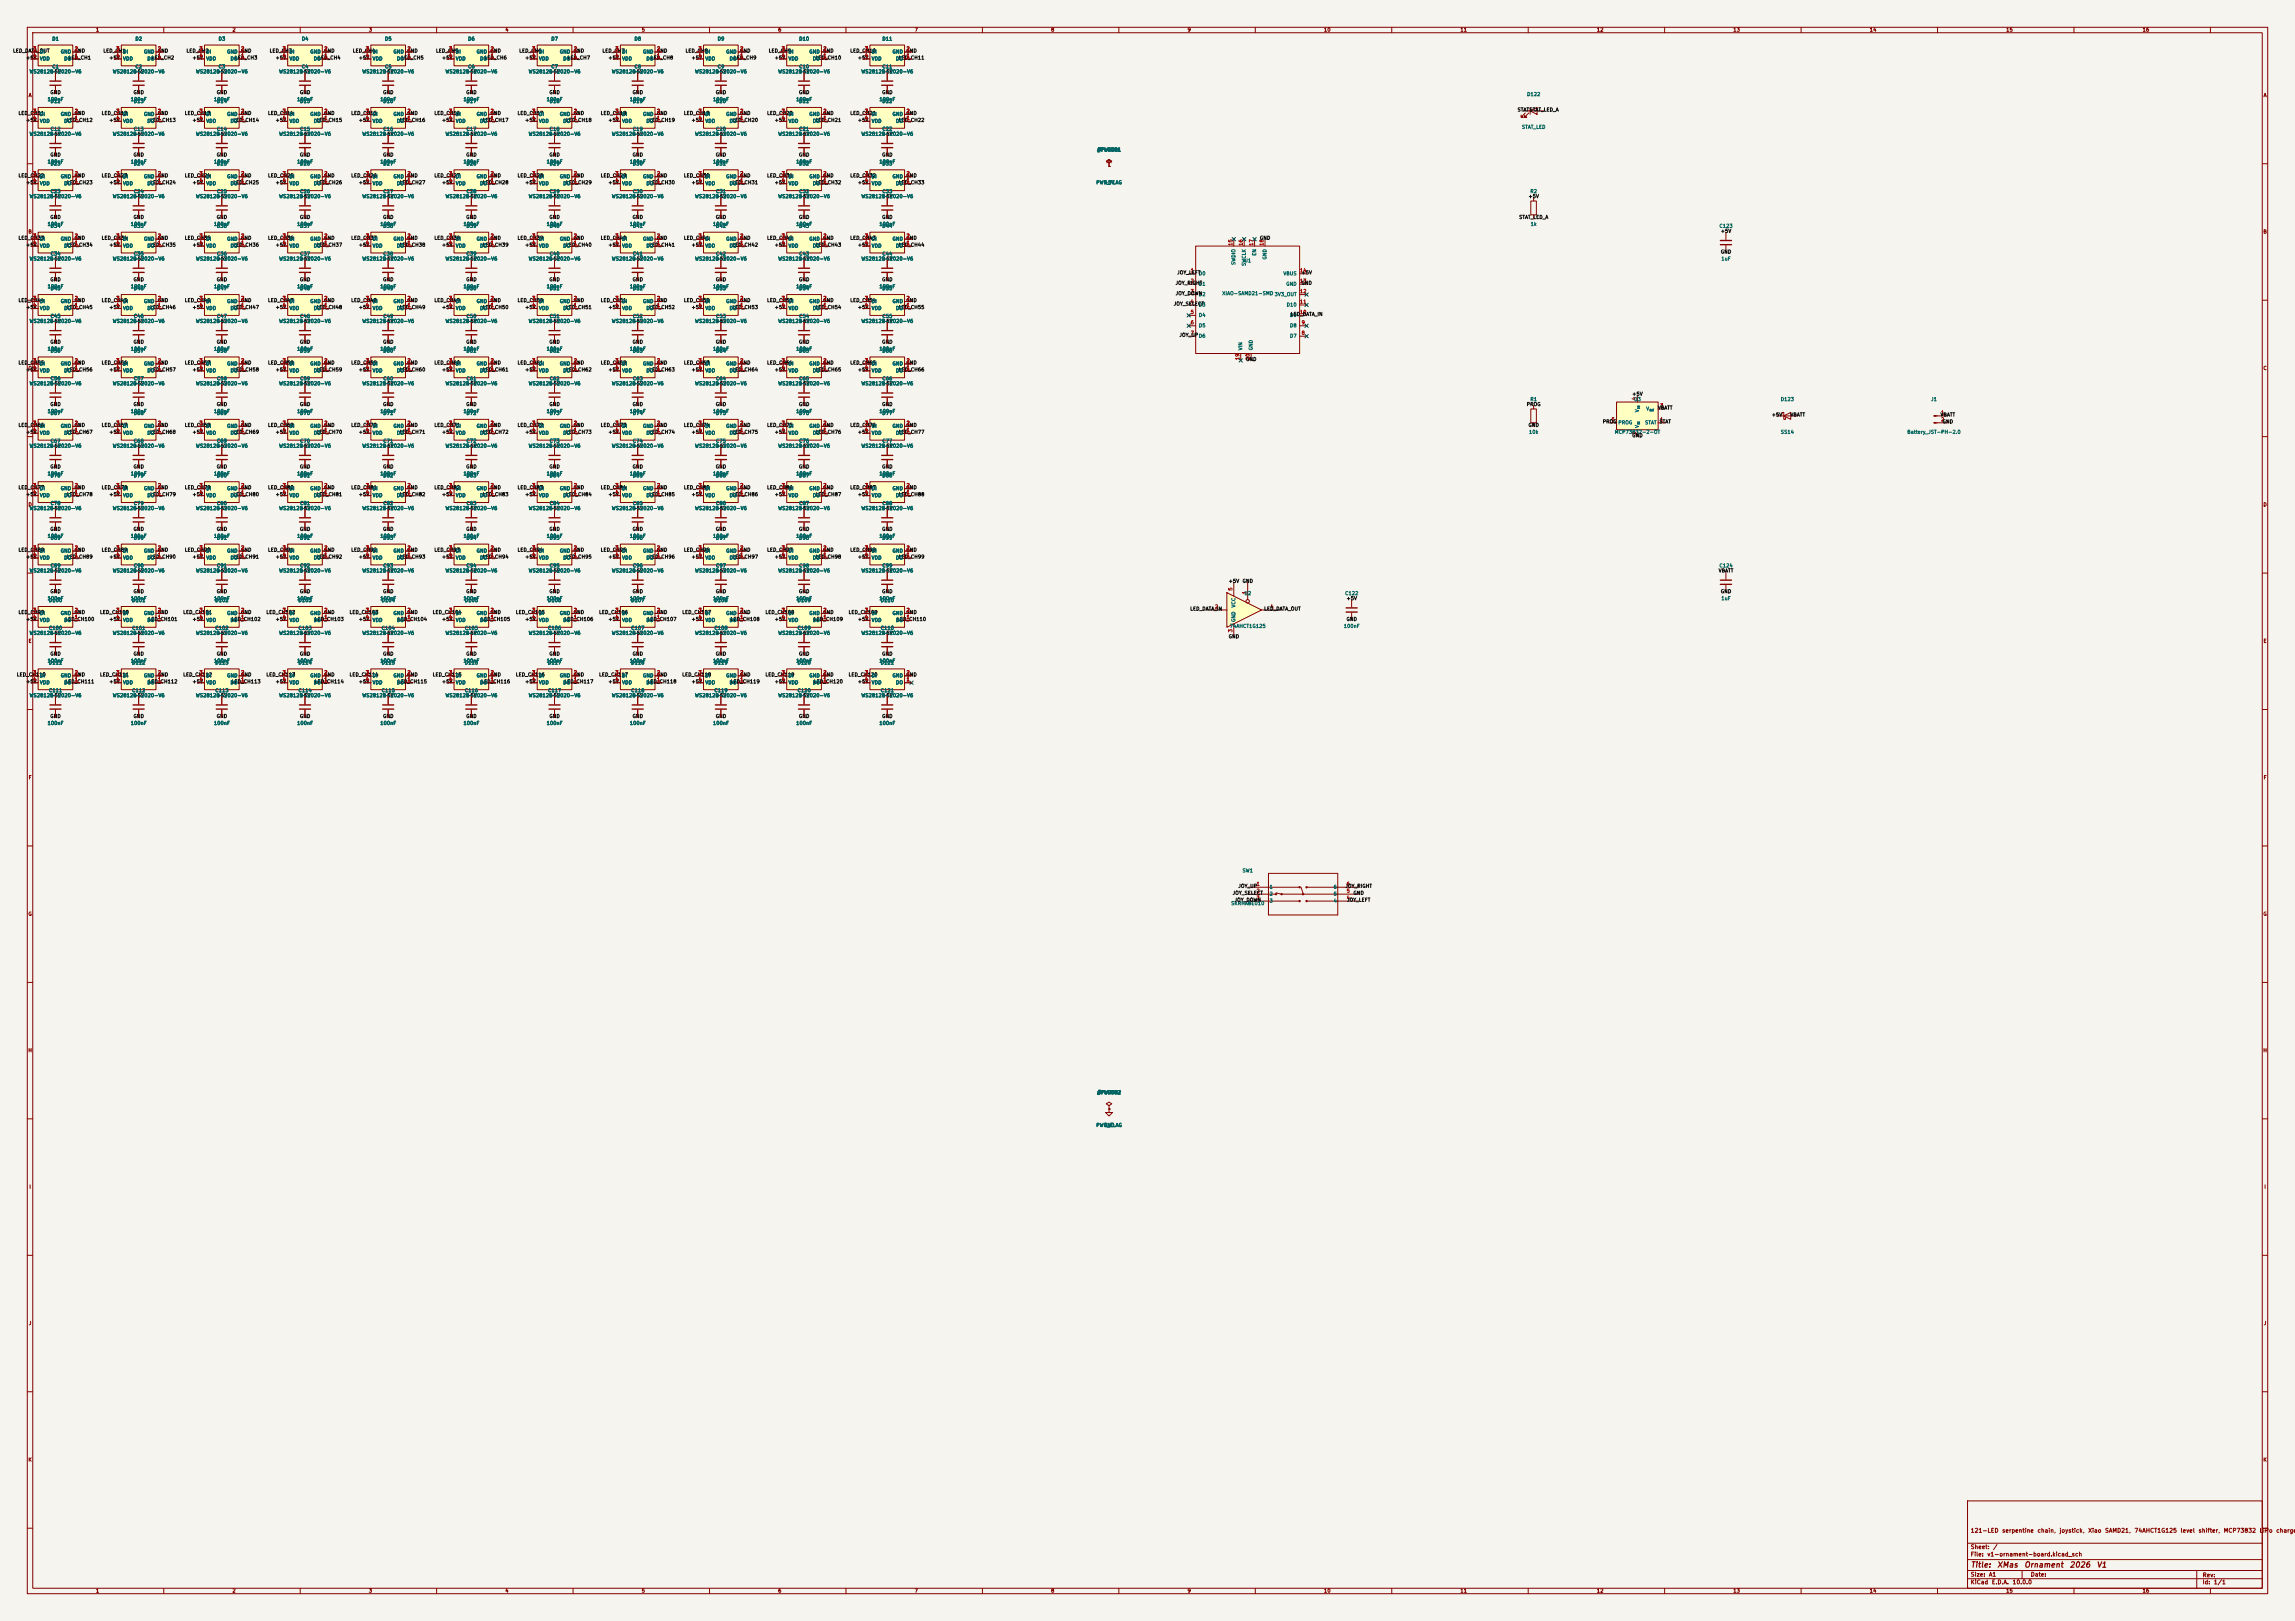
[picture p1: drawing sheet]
<svg xmlns="http://www.w3.org/2000/svg" width="841mm" height="594mm" viewBox="0 0 841 594" stroke-linecap="round" stroke-linejoin="round" font-family="sans-serif">
<defs><g id="words">
<g font-size="2" fill="#840000">
<text x="722" y="574.9">Title:</text>
<text x="731.7" y="574.9">XMas</text>
<text x="741.6" y="574.9">Ornament</text>
<text x="758.2" y="574.9">2026</text>
<text x="768.1" y="574.9">V1</text>
</g>
<g font-size="1.5" fill="#840000">
<text x="722" y="562">121-LED</text>
<text x="733.5" y="562">serpentine</text>
<text x="746.5" y="562">chain,</text>
<text x="754.5" y="562">joystick,</text>
<text x="765.1" y="562">Xiao</text>
<text x="771.2" y="562">SAMD21,</text>
<text x="782" y="562">74AHCT1G125</text>
<text x="798.9" y="562">level</text>
<text x="805.5" y="562">shifter,</text>
<text x="814.7" y="562">MCP73832</text>
<text x="827.9" y="562">LiPo</text>
<text x="833.9" y="562">charger</text>
<text x="722" y="568">Sheet:</text>
<text x="730.2" y="568">/</text>
<text x="722" y="570.7">File:</text>
<text x="728.1" y="570.7">v1-ornament-board.kicad_sch</text>
<text x="722" y="580.9">KiCad</text>
<text x="722" y="578.1">Size:</text>
<text x="728.7" y="578.1">A1</text>
<text x="729.7" y="580.9">E.D.A.</text>
<text x="737.3" y="580.9">10.0.0</text>
<text x="744" y="578.1">Date:</text>
<text x="807" y="578.3">Rev:</text>
<text x="807" y="580.9">Id:</text>
<text x="811.1" y="580.9">1/1</text>
</g>
<g font-size="1.3" fill="#840000">
<text x="35" y="11.9">1</text>
<text x="85" y="11.9">2</text>
<text x="135" y="11.9">3</text>
<text x="185" y="11.9">4</text>
<text x="235" y="11.9">5</text>
<text x="285" y="11.9">6</text>
<text x="335" y="11.9">7</text>
<text x="385" y="11.9">8</text>
<text x="435" y="11.9">9</text>
<text x="485" y="11.9">10</text>
<text x="535" y="11.9">11</text>
<text x="585" y="11.9">12</text>
<text x="635" y="11.9">13</text>
<text x="685" y="11.9">14</text>
<text x="735" y="11.9">15</text>
<text x="785" y="11.9">16</text>
<text x="10.3" y="35.9">A</text>
<text x="829.3" y="35.9">A</text>
<text x="10.3" y="85.9">B</text>
<text x="829.2" y="85.9">B</text>
<text x="10.3" y="135.9">C 4</text>
<text x="829.2" y="135.9">C</text>
<text x="10.3" y="185.9">D</text>
<text x="829.2" y="185.9">D</text>
<text x="10.3" y="235.9">E</text>
<text x="829.3" y="235.9">E</text>
<text x="10.3" y="285.9">F</text>
<text x="829.3" y="285.9">F</text>
<text x="10.3" y="335.9">G</text>
<text x="829.2" y="335.9">G</text>
<text x="10.2" y="385.9">H</text>
<text x="829.2" y="385.9">H</text>
<text x="10.6" y="435.9">I</text>
<text x="829.6" y="435.9">I</text>
<text x="10.4" y="485.9">J</text>
<text x="829.4" y="485.9">J</text>
<text x="10.3" y="535.9">K</text>
<text x="829.2" y="535.9">K</text>
<text x="35" y="583.9">1</text>
<text x="85" y="583.9">2</text>
<text x="135" y="583.9">3</text>
<text x="185" y="583.9">4</text>
<text x="235" y="583.9">5</text>
<text x="285" y="583.9">6</text>
<text x="335" y="583.9">7</text>
<text x="385" y="583.9">8</text>
<text x="435" y="583.9">9</text>
<text x="485" y="583.9">10</text>
<text x="535" y="583.9">11</text>
<text x="585" y="583.9">12</text>
<text x="635" y="583.9">13</text>
<text x="685" y="583.9">14</text>
<text x="735" y="583.9">15</text>
<text x="785" y="583.9">16</text>
</g>
<g font-size="1.3" fill="#006464">
<text x="19" y="15.2">D1</text>
<text x="49.5" y="15.2">D2</text>
<text x="79.9" y="15.2">D3</text>
<text x="110.4" y="15.2">D4</text>
<text x="140.9" y="15.2">D5</text>
<text x="171.4" y="15.2">D6</text>
<text x="201.9" y="15.2">D7</text>
<text x="232.3" y="15.2">D8</text>
<text x="262.8" y="15.2">D9</text>
<text x="292.7" y="15.2">D10</text>
<text x="323.2" y="15.2">D11</text>
<text x="14.5" y="19.9">DI</text>
<text x="14.5" y="22.5">VDD</text>
<text x="22.1" y="19.9">GND</text>
<text x="23.4" y="22.5">DO</text>
<text x="45" y="19.9">DI</text>
<text x="45" y="22.5">VDD</text>
<text x="52.6" y="19.9">GND</text>
<text x="53.8" y="22.5">DO</text>
<text x="75.4" y="19.9">DI</text>
<text x="75.4" y="22.5">VDD</text>
<text x="83" y="19.9">GND</text>
<text x="84.3" y="22.5">DO</text>
<text x="105.9" y="19.9">DI</text>
<text x="105.9" y="22.5">VDD</text>
<text x="113.5" y="19.9">GND</text>
<text x="114.8" y="22.5">DO</text>
<text x="136.4" y="19.9">DI</text>
<text x="136.4" y="22.5">VDD</text>
<text x="144" y="19.9">GND</text>
<text x="145.3" y="22.5">DO</text>
<text x="166.9" y="19.9">DI</text>
<text x="166.9" y="22.5">VDD</text>
<text x="174.5" y="19.9">GND</text>
<text x="175.8" y="22.5">DO</text>
<text x="197.4" y="19.9">DI</text>
<text x="197.4" y="22.5">VDD</text>
<text x="205" y="19.9">GND</text>
<text x="206.2" y="22.5">DO</text>
<text x="227.8" y="19.9">DI</text>
<text x="227.8" y="22.5">VDD</text>
<text x="235.4" y="19.9">GND</text>
<text x="236.7" y="22.5">DO</text>
<text x="258.3" y="19.9">DI</text>
<text x="258.3" y="22.5">VDD</text>
<text x="265.9" y="19.9">GND</text>
<text x="267.2" y="22.5">DO</text>
<text x="288.8" y="19.9">DI</text>
<text x="288.8" y="22.5">VDD</text>
<text x="296.4" y="19.9">GND</text>
<text x="297.7" y="22.5">DO</text>
<text x="319.3" y="19.9">DI</text>
<text x="319.3" y="22.5">VDD</text>
<text x="326.9" y="19.9">GND</text>
<text x="328.2" y="22.5">DO</text>
<text x="10.7" y="27.2">WS2812B-2020-V6</text>
<text x="19" y="25.3">C1</text>
<text x="41.2" y="27.2">WS2812B-2020-V6</text>
<text x="49.5" y="25.3">C2</text>
<text x="71.7" y="27.2">WS2812B-2020-V6</text>
<text x="79.9" y="25.3">C3</text>
<text x="102.1" y="27.2">WS2812B-2020-V6</text>
<text x="110.4" y="25.3">C4</text>
<text x="132.6" y="27.2">WS2812B-2020-V6</text>
<text x="140.9" y="25.3">C5</text>
<text x="163.1" y="27.2">WS2812B-2020-V6</text>
<text x="171.4" y="25.3">C6</text>
<text x="193.6" y="27.2">WS2812B-2020-V6</text>
<text x="201.9" y="25.3">C7</text>
<text x="224.1" y="27.2">WS2812B-2020-V6</text>
<text x="232.3" y="25.3">C8</text>
<text x="254.5" y="27.2">WS2812B-2020-V6</text>
<text x="262.8" y="25.3">C9</text>
<text x="285" y="27.2">WS2812B-2020-V6</text>
<text x="292.7" y="25.3">C10</text>
<text x="315.5" y="27.2">WS2812B-2020-V6</text>
<text x="323.2" y="25.3">C11</text>
<text x="559.4" y="35.5">D122</text>
<text x="17.3" y="37.3">100nF</text>
<text x="18.4" y="38">D12</text>
<text x="47.8" y="37.3">100nF</text>
<text x="48.9" y="38">D13</text>
<text x="78.2" y="37.3">100nF</text>
<text x="79.3" y="38">D14</text>
<text x="108.7" y="37.3">100nF</text>
<text x="109.8" y="38">D15</text>
<text x="139.2" y="37.3">100nF</text>
<text x="140.3" y="38">D16</text>
<text x="169.7" y="37.3">100nF</text>
<text x="170.8" y="38">D17</text>
<text x="200.2" y="37.3">100nF</text>
<text x="201.3" y="38">D18</text>
<text x="230.6" y="37.3">100nF</text>
<text x="231.7" y="38">D19</text>
<text x="261.1" y="37.3">100nF</text>
<text x="262.2" y="38">D20</text>
<text x="291.6" y="37.3">100nF</text>
<text x="292.7" y="38">D21</text>
<text x="322.1" y="37.3">100nF</text>
<text x="323.2" y="38">D22</text>
<text x="14.5" y="42.8">DI</text>
<text x="14.5" y="45.3">VDD</text>
<text x="22.1" y="42.8">GND</text>
<text x="23.4" y="45.3">DO</text>
<text x="45" y="42.8">DI</text>
<text x="45" y="45.3">VDD</text>
<text x="52.6" y="42.8">GND</text>
<text x="53.8" y="45.3">DO</text>
<text x="75.4" y="42.8">DI</text>
<text x="75.4" y="45.3">VDD</text>
<text x="83" y="42.8">GND</text>
<text x="84.3" y="45.3">DO</text>
<text x="105.9" y="42.8">DI</text>
<text x="105.9" y="45.3">VDD</text>
<text x="113.5" y="42.8">GND</text>
<text x="114.8" y="45.3">DO</text>
<text x="136.4" y="42.8">DI</text>
<text x="136.4" y="45.3">VDD</text>
<text x="144" y="42.8">GND</text>
<text x="145.3" y="45.3">DO</text>
<text x="166.9" y="42.8">DI</text>
<text x="166.9" y="45.3">VDD</text>
<text x="174.5" y="42.8">GND</text>
<text x="175.8" y="45.3">DO</text>
<text x="197.4" y="42.8">DI</text>
<text x="197.4" y="45.3">VDD</text>
<text x="205" y="42.8">GND</text>
<text x="206.2" y="45.3">DO</text>
<text x="227.8" y="42.8">DI</text>
<text x="227.8" y="45.3">VDD</text>
<text x="235.4" y="42.8">GND</text>
<text x="236.7" y="45.3">DO</text>
<text x="258.3" y="42.8">DI</text>
<text x="258.3" y="45.3">VDD</text>
<text x="265.9" y="42.8">GND</text>
<text x="267.2" y="45.3">DO</text>
<text x="288.8" y="42.8">DI</text>
<text x="288.8" y="45.3">VDD</text>
<text x="296.4" y="42.8">GND</text>
<text x="297.7" y="45.3">DO</text>
<text x="319.3" y="42.8">DI</text>
<text x="319.3" y="45.3">VDD</text>
<text x="326.9" y="42.8">GND</text>
<text x="328.2" y="45.3">DO</text>
<text x="557.6" y="47.5">STAT_LED</text>
<text x="10.7" y="50">WS2812B-2020-V6</text>
<text x="18.4" y="48.2">C12</text>
<text x="41.2" y="50">WS2812B-2020-V6</text>
<text x="48.9" y="48.2">C13</text>
<text x="71.7" y="50">WS2812B-2020-V6</text>
<text x="79.3" y="48.2">C14</text>
<text x="102.1" y="50">WS2812B-2020-V6</text>
<text x="109.8" y="48.2">C15</text>
<text x="132.6" y="50">WS2812B-2020-V6</text>
<text x="140.3" y="48.2">C16</text>
<text x="163.1" y="50">WS2812B-2020-V6</text>
<text x="170.8" y="48.2">C17</text>
<text x="193.6" y="50">WS2812B-2020-V6</text>
<text x="201.3" y="48.2">C18</text>
<text x="224.1" y="50">WS2812B-2020-V6</text>
<text x="231.7" y="48.2">C19</text>
<text x="254.5" y="50">WS2812B-2020-V6</text>
<text x="262.2" y="48.2">C20</text>
<text x="285" y="50">WS2812B-2020-V6</text>
<text x="292.7" y="48.2">C21</text>
<text x="315.5" y="50">WS2812B-2020-V6</text>
<text x="323.2" y="48.2">C22</text>
<text x="401.9" y="55.8">#PWR001</text>
<text x="402.2" y="55.8">#FLG001</text>
<text x="14.5" y="65.6">DI</text>
<text x="17.3" y="60.2">100nF</text>
<text x="18.4" y="60.9">D23</text>
<text x="22.1" y="65.6">GND</text>
<text x="45" y="65.6">DI</text>
<text x="47.8" y="60.2">100nF</text>
<text x="48.9" y="60.9">D24</text>
<text x="52.6" y="65.6">GND</text>
<text x="75.4" y="65.6">DI</text>
<text x="78.2" y="60.2">100nF</text>
<text x="79.3" y="60.9">D25</text>
<text x="83" y="65.6">GND</text>
<text x="105.9" y="65.6">DI</text>
<text x="108.7" y="60.2">100nF</text>
<text x="109.8" y="60.9">D26</text>
<text x="113.5" y="65.6">GND</text>
<text x="136.4" y="65.6">DI</text>
<text x="139.2" y="60.2">100nF</text>
<text x="140.3" y="60.9">D27</text>
<text x="144" y="65.6">GND</text>
<text x="166.9" y="65.6">DI</text>
<text x="169.7" y="60.2">100nF</text>
<text x="170.8" y="60.9">D28</text>
<text x="174.5" y="65.6">GND</text>
<text x="197.4" y="65.6">DI</text>
<text x="200.2" y="60.2">100nF</text>
<text x="201.3" y="60.9">D29</text>
<text x="205" y="65.6">GND</text>
<text x="227.8" y="65.6">DI</text>
<text x="230.6" y="60.2">100nF</text>
<text x="231.7" y="60.9">D30</text>
<text x="235.4" y="65.6">GND</text>
<text x="258.3" y="65.6">DI</text>
<text x="261.1" y="60.2">100nF</text>
<text x="262.2" y="60.9">D31</text>
<text x="265.9" y="65.6">GND</text>
<text x="288.8" y="65.6">DI</text>
<text x="291.6" y="60.2">100nF</text>
<text x="292.7" y="60.9">D32</text>
<text x="296.4" y="65.6">GND</text>
<text x="319.3" y="65.6">DI</text>
<text x="322.1" y="60.2">100nF</text>
<text x="323.2" y="60.9">D33</text>
<text x="326.9" y="65.6">GND</text>
<text x="14.5" y="68.2">VDD</text>
<text x="18.4" y="71.1">C23</text>
<text x="23.4" y="68.2">DO</text>
<text x="45" y="68.2">VDD</text>
<text x="48.9" y="71.1">C24</text>
<text x="53.8" y="68.2">DO</text>
<text x="75.4" y="68.2">VDD</text>
<text x="79.3" y="71.1">C25</text>
<text x="84.3" y="68.2">DO</text>
<text x="105.9" y="68.2">VDD</text>
<text x="109.8" y="71.1">C26</text>
<text x="114.8" y="68.2">DO</text>
<text x="136.4" y="68.2">VDD</text>
<text x="140.3" y="71.1">C27</text>
<text x="145.3" y="68.2">DO</text>
<text x="166.9" y="68.2">VDD</text>
<text x="170.8" y="71.1">C28</text>
<text x="175.8" y="68.2">DO</text>
<text x="197.4" y="68.2">VDD</text>
<text x="201.3" y="71.1">C29</text>
<text x="206.2" y="68.2">DO</text>
<text x="227.8" y="68.2">VDD</text>
<text x="231.7" y="71.1">C30</text>
<text x="236.7" y="68.2">DO</text>
<text x="258.3" y="68.2">VDD</text>
<text x="262.2" y="71.1">C31</text>
<text x="267.2" y="68.2">DO</text>
<text x="288.8" y="68.2">VDD</text>
<text x="292.7" y="71.1">C32</text>
<text x="297.7" y="68.2">DO</text>
<text x="319.3" y="68.2">VDD</text>
<text x="323.2" y="71.1">C33</text>
<text x="328.2" y="68.2">DO</text>
<text x="401.6" y="67.8">PWR_FLAG</text>
<text x="404.4" y="67.8">+5V</text>
<text x="560.6" y="71.1">R2</text>
<text x="10.7" y="72.9">WS2812B-2020-V6</text>
<text x="41.2" y="72.9">WS2812B-2020-V6</text>
<text x="71.7" y="72.9">WS2812B-2020-V6</text>
<text x="102.1" y="72.9">WS2812B-2020-V6</text>
<text x="132.6" y="72.9">WS2812B-2020-V6</text>
<text x="163.1" y="72.9">WS2812B-2020-V6</text>
<text x="193.6" y="72.9">WS2812B-2020-V6</text>
<text x="224.1" y="72.9">WS2812B-2020-V6</text>
<text x="254.5" y="72.9">WS2812B-2020-V6</text>
<text x="285" y="72.9">WS2812B-2020-V6</text>
<text x="315.5" y="72.9">WS2812B-2020-V6</text>
<text x="17.3" y="83.1">100nF</text>
<text x="18.4" y="83.8">D34</text>
<text x="47.8" y="83.1">100nF</text>
<text x="48.9" y="83.8">D35</text>
<text x="78.2" y="83.1">100nF</text>
<text x="79.3" y="83.8">D36</text>
<text x="108.7" y="83.1">100nF</text>
<text x="109.8" y="83.8">D37</text>
<text x="139.2" y="83.1">100nF</text>
<text x="140.3" y="83.8">D38</text>
<text x="169.7" y="83.1">100nF</text>
<text x="170.8" y="83.8">D39</text>
<text x="200.2" y="83.1">100nF</text>
<text x="201.3" y="83.8">D40</text>
<text x="230.6" y="83.1">100nF</text>
<text x="231.7" y="83.8">D41</text>
<text x="261.1" y="83.1">100nF</text>
<text x="262.2" y="83.8">D42</text>
<text x="291.6" y="83.1">100nF</text>
<text x="292.7" y="83.8">D43</text>
<text x="322.1" y="83.1">100nF</text>
<text x="323.2" y="83.8">D44</text>
<text x="560.8" y="83.1">1k</text>
<text x="629.9" y="83.8">C123</text>
<text x="14.5" y="88.5">DI</text>
<text x="22.1" y="88.5">GND</text>
<text x="45" y="88.5">DI</text>
<text x="52.6" y="88.5">GND</text>
<text x="75.4" y="88.5">DI</text>
<text x="83" y="88.5">GND</text>
<text x="105.9" y="88.5">DI</text>
<text x="113.5" y="88.5">GND</text>
<text x="136.4" y="88.5">DI</text>
<text x="144" y="88.5">GND</text>
<text x="166.9" y="88.5">DI</text>
<text x="174.5" y="88.5">GND</text>
<text x="197.4" y="88.5">DI</text>
<text x="205" y="88.5">GND</text>
<text x="227.8" y="88.5">DI</text>
<text x="235.4" y="88.5">GND</text>
<text x="258.3" y="88.5">DI</text>
<text x="265.9" y="88.5">GND</text>
<text x="288.8" y="88.5">DI</text>
<text x="296.4" y="88.5">GND</text>
<text x="319.3" y="88.5">DI</text>
<text x="326.9" y="88.5">GND</text>
<text x="10.7" y="95.8">WS2812B-2020-V6</text>
<text x="14.5" y="91">VDD</text>
<text x="18.4" y="93.9">C34</text>
<text x="23.4" y="91">DO</text>
<text x="41.2" y="95.8">WS2812B-2020-V6</text>
<text x="45" y="91">VDD</text>
<text x="48.9" y="93.9">C35</text>
<text x="53.8" y="91">DO</text>
<text x="71.7" y="95.8">WS2812B-2020-V6</text>
<text x="75.4" y="91">VDD</text>
<text x="79.3" y="93.9">C36</text>
<text x="84.3" y="91">DO</text>
<text x="102.1" y="95.8">WS2812B-2020-V6</text>
<text x="105.9" y="91">VDD</text>
<text x="109.8" y="93.9">C37</text>
<text x="114.8" y="91">DO</text>
<text x="132.6" y="95.8">WS2812B-2020-V6</text>
<text x="136.4" y="91">VDD</text>
<text x="140.3" y="93.9">C38</text>
<text x="145.3" y="91">DO</text>
<text x="163.1" y="95.8">WS2812B-2020-V6</text>
<text x="166.9" y="91">VDD</text>
<text x="170.8" y="93.9">C39</text>
<text x="175.8" y="91">DO</text>
<text x="193.6" y="95.8">WS2812B-2020-V6</text>
<text x="197.4" y="91">VDD</text>
<text x="201.3" y="93.9">C40</text>
<text x="206.2" y="91">DO</text>
<text x="224.1" y="95.8">WS2812B-2020-V6</text>
<text x="227.8" y="91">VDD</text>
<text x="231.7" y="93.9">C41</text>
<text x="236.7" y="91">DO</text>
<text x="254.5" y="95.8">WS2812B-2020-V6</text>
<text x="258.3" y="91">VDD</text>
<text x="262.2" y="93.9">C42</text>
<text x="267.2" y="91">DO</text>
<text x="285" y="95.8">WS2812B-2020-V6</text>
<text x="288.8" y="91">VDD</text>
<text x="292.7" y="93.9">C43</text>
<text x="297.7" y="91">DO</text>
<text x="315.5" y="95.8">WS2812B-2020-V6</text>
<text x="319.3" y="91">VDD</text>
<text x="323.2" y="93.9">C44</text>
<text x="328.2" y="91">DO</text>
<text x="460.6" y="93.9" transform="rotate(-90 460.6 93.9)">EN</text>
<text x="464.4" y="95.3" transform="rotate(-90 464.4 95.3)">GND</text>
<text x="630.6" y="95.8">1uF</text>
<text x="439.2" y="101.2">D0</text>
<text x="453" y="97.3" transform="rotate(-90 453 97.3)">SWDIO</text>
<text x="455.8" y="96.5">U1</text>
<text x="456.8" y="97.6" transform="rotate(-90 456.8 97.6)">SWCLK</text>
<text x="470.1" y="101.2">VBUS</text>
<text x="17.3" y="105.9">100nF</text>
<text x="18.4" y="106.6">D45</text>
<text x="47.8" y="105.9">100nF</text>
<text x="48.9" y="106.6">D46</text>
<text x="78.2" y="105.9">100nF</text>
<text x="79.3" y="106.6">D47</text>
<text x="108.7" y="105.9">100nF</text>
<text x="109.8" y="106.6">D48</text>
<text x="139.2" y="105.9">100nF</text>
<text x="140.3" y="106.6">D49</text>
<text x="169.7" y="105.9">100nF</text>
<text x="170.8" y="106.6">D50</text>
<text x="200.2" y="105.9">100nF</text>
<text x="201.3" y="106.6">D51</text>
<text x="230.6" y="105.9">100nF</text>
<text x="231.7" y="106.6">D52</text>
<text x="261.1" y="105.9">100nF</text>
<text x="262.2" y="106.6">D53</text>
<text x="291.6" y="105.9">100nF</text>
<text x="292.7" y="106.6">D54</text>
<text x="322.1" y="105.9">100nF</text>
<text x="323.2" y="106.6">D55</text>
<text x="439.2" y="105">D1</text>
<text x="471.2" y="105">GND</text>
<text x="14.5" y="111.4">DI</text>
<text x="14.5" y="113.9">VDD</text>
<text x="22.1" y="111.4">GND</text>
<text x="23.4" y="113.9">DO</text>
<text x="45" y="111.4">DI</text>
<text x="45" y="113.9">VDD</text>
<text x="52.6" y="111.4">GND</text>
<text x="53.8" y="113.9">DO</text>
<text x="75.4" y="111.4">DI</text>
<text x="75.4" y="113.9">VDD</text>
<text x="83" y="111.4">GND</text>
<text x="84.3" y="113.9">DO</text>
<text x="105.9" y="111.4">DI</text>
<text x="105.9" y="113.9">VDD</text>
<text x="113.5" y="111.4">GND</text>
<text x="114.8" y="113.9">DO</text>
<text x="136.4" y="111.4">DI</text>
<text x="136.4" y="113.9">VDD</text>
<text x="144" y="111.4">GND</text>
<text x="145.3" y="113.9">DO</text>
<text x="166.9" y="111.4">DI</text>
<text x="166.9" y="113.9">VDD</text>
<text x="174.5" y="111.4">GND</text>
<text x="175.8" y="113.9">DO</text>
<text x="197.4" y="111.4">DI</text>
<text x="197.4" y="113.9">VDD</text>
<text x="205" y="111.4">GND</text>
<text x="206.2" y="113.9">DO</text>
<text x="227.8" y="111.4">DI</text>
<text x="227.8" y="113.9">VDD</text>
<text x="235.4" y="111.4">GND</text>
<text x="236.7" y="113.9">DO</text>
<text x="258.3" y="111.4">DI</text>
<text x="258.3" y="113.9">VDD</text>
<text x="265.9" y="111.4">GND</text>
<text x="267.2" y="113.9">DO</text>
<text x="288.8" y="111.4">DI</text>
<text x="288.8" y="113.9">VDD</text>
<text x="296.4" y="111.4">GND</text>
<text x="297.7" y="113.9">DO</text>
<text x="319.3" y="111.4">DI</text>
<text x="319.3" y="113.9">VDD</text>
<text x="326.9" y="111.4">GND</text>
<text x="328.2" y="113.9">DO</text>
<text x="439.2" y="108.8">D2</text>
<text x="439.2" y="112.6">D3</text>
<text x="447.7" y="108.5">XIAO-SAMD21-SMD</text>
<text x="466.9" y="108.8">3V3_OUT</text>
<text x="471.3" y="112.6">D10</text>
<text x="10.7" y="118.6">WS2812B-2020-V6</text>
<text x="18.4" y="116.8">C45</text>
<text x="41.2" y="118.6">WS2812B-2020-V6</text>
<text x="48.9" y="116.8">C46</text>
<text x="71.7" y="118.6">WS2812B-2020-V6</text>
<text x="79.3" y="116.8">C47</text>
<text x="102.1" y="118.6">WS2812B-2020-V6</text>
<text x="109.8" y="116.8">C48</text>
<text x="132.6" y="118.6">WS2812B-2020-V6</text>
<text x="140.3" y="116.8">C49</text>
<text x="163.1" y="118.6">WS2812B-2020-V6</text>
<text x="170.8" y="116.8">C50</text>
<text x="193.6" y="118.6">WS2812B-2020-V6</text>
<text x="201.3" y="116.8">C51</text>
<text x="224.1" y="118.6">WS2812B-2020-V6</text>
<text x="231.7" y="116.8">C52</text>
<text x="254.5" y="118.6">WS2812B-2020-V6</text>
<text x="262.2" y="116.8">C53</text>
<text x="285" y="118.6">WS2812B-2020-V6</text>
<text x="292.7" y="116.8">C54</text>
<text x="315.5" y="118.6">WS2812B-2020-V6</text>
<text x="323.2" y="116.8">C55</text>
<text x="439.2" y="116.4">D4</text>
<text x="472.6" y="116.4">D9</text>
<text x="439.2" y="120.2">D5</text>
<text x="439.2" y="124.1">D6</text>
<text x="472.6" y="124.1">D7</text>
<text x="472.6" y="120.2">D8</text>
<text x="17.3" y="128.8">100nF</text>
<text x="18.4" y="129.5">D56</text>
<text x="47.8" y="128.8">100nF</text>
<text x="48.9" y="129.5">D57</text>
<text x="78.2" y="128.8">100nF</text>
<text x="79.3" y="129.5">D58</text>
<text x="108.7" y="128.8">100nF</text>
<text x="109.8" y="129.5">D59</text>
<text x="139.2" y="128.8">100nF</text>
<text x="140.3" y="129.5">D60</text>
<text x="169.7" y="128.8">100nF</text>
<text x="170.8" y="129.5">D61</text>
<text x="200.2" y="128.8">100nF</text>
<text x="201.3" y="129.5">D62</text>
<text x="230.6" y="128.8">100nF</text>
<text x="231.7" y="129.5">D63</text>
<text x="261.1" y="128.8">100nF</text>
<text x="262.2" y="129.5">D64</text>
<text x="291.6" y="128.8">100nF</text>
<text x="292.7" y="129.5">D65</text>
<text x="322.1" y="128.8">100nF</text>
<text x="323.2" y="129.5">D66</text>
<text x="455.5" y="128.5" transform="rotate(-90 455.5 128.5)">VIN</text>
<text x="459.3" y="128.5" transform="rotate(-90 459.3 128.5)">GND</text>
<text x="14.5" y="134.2">DI</text>
<text x="14.5" y="136.8">VDD</text>
<text x="22.1" y="134.2">GND</text>
<text x="23.4" y="136.8">DO</text>
<text x="45" y="134.2">DI</text>
<text x="45" y="136.8">VDD</text>
<text x="52.6" y="134.2">GND</text>
<text x="53.8" y="136.8">DO</text>
<text x="75.4" y="134.2">DI</text>
<text x="75.4" y="136.8">VDD</text>
<text x="83" y="134.2">GND</text>
<text x="84.3" y="136.8">DO</text>
<text x="105.9" y="134.2">DI</text>
<text x="105.9" y="136.8">VDD</text>
<text x="113.5" y="134.2">GND</text>
<text x="114.8" y="136.8">DO</text>
<text x="136.4" y="134.2">DI</text>
<text x="136.4" y="136.8">VDD</text>
<text x="144" y="134.2">GND</text>
<text x="145.3" y="136.8">DO</text>
<text x="166.9" y="134.2">DI</text>
<text x="166.9" y="136.8">VDD</text>
<text x="174.5" y="134.2">GND</text>
<text x="175.8" y="136.8">DO</text>
<text x="197.4" y="134.2">DI</text>
<text x="197.4" y="136.8">VDD</text>
<text x="205" y="134.2">GND</text>
<text x="206.2" y="136.8">DO</text>
<text x="227.8" y="134.2">DI</text>
<text x="227.8" y="136.8">VDD</text>
<text x="235.4" y="134.2">GND</text>
<text x="236.7" y="136.8">DO</text>
<text x="258.3" y="134.2">DI</text>
<text x="258.3" y="136.8">VDD</text>
<text x="265.9" y="134.2">GND</text>
<text x="267.2" y="136.8">DO</text>
<text x="288.8" y="134.2">DI</text>
<text x="288.8" y="136.8">VDD</text>
<text x="296.4" y="134.2">GND</text>
<text x="297.7" y="136.8">DO</text>
<text x="319.3" y="134.2">DI</text>
<text x="319.3" y="136.8">VDD</text>
<text x="326.9" y="134.2">GND</text>
<text x="328.2" y="136.8">DO</text>
<text x="10.7" y="141.5">WS2812B-2020-V6</text>
<text x="18.4" y="139.6">C56</text>
<text x="41.2" y="141.5">WS2812B-2020-V6</text>
<text x="48.9" y="139.6">C57</text>
<text x="71.7" y="141.5">WS2812B-2020-V6</text>
<text x="79.3" y="139.6">C58</text>
<text x="102.1" y="141.5">WS2812B-2020-V6</text>
<text x="109.8" y="139.6">C59</text>
<text x="132.6" y="141.5">WS2812B-2020-V6</text>
<text x="140.3" y="139.6">C60</text>
<text x="163.1" y="141.5">WS2812B-2020-V6</text>
<text x="170.8" y="139.6">C61</text>
<text x="193.6" y="141.5">WS2812B-2020-V6</text>
<text x="201.3" y="139.6">C62</text>
<text x="224.1" y="141.5">WS2812B-2020-V6</text>
<text x="231.7" y="139.6">C63</text>
<text x="254.5" y="141.5">WS2812B-2020-V6</text>
<text x="262.2" y="139.6">C64</text>
<text x="285" y="141.5">WS2812B-2020-V6</text>
<text x="292.7" y="139.6">C65</text>
<text x="315.5" y="141.5">WS2812B-2020-V6</text>
<text x="323.2" y="139.6">C66</text>
<text x="560.6" y="147.3">R1</text>
<text x="598.6" y="147.3">U3</text>
<text x="652.4" y="147.3">D123</text>
<text x="707.5" y="147.3">J1</text>
<text x="17.3" y="151.6">100nF</text>
<text x="18.4" y="152.3">D67</text>
<text x="47.8" y="151.6">100nF</text>
<text x="48.9" y="152.3">D68</text>
<text x="78.2" y="151.6">100nF</text>
<text x="79.3" y="152.3">D69</text>
<text x="108.7" y="151.6">100nF</text>
<text x="109.8" y="152.3">D70</text>
<text x="139.2" y="151.6">100nF</text>
<text x="140.3" y="152.3">D71</text>
<text x="169.7" y="151.6">100nF</text>
<text x="170.8" y="152.3">D72</text>
<text x="200.2" y="151.6">100nF</text>
<text x="201.3" y="152.3">D73</text>
<text x="230.6" y="151.6">100nF</text>
<text x="231.7" y="152.3">D74</text>
<text x="261.1" y="151.6">100nF</text>
<text x="262.2" y="152.3">D75</text>
<text x="291.6" y="151.6">100nF</text>
<text x="292.7" y="152.3">D76</text>
<text x="322.1" y="151.6">100nF</text>
<text x="323.2" y="152.3">D77</text>
<text x="592.9" y="155.8">PROG</text>
<text x="600.9" y="151.2" transform="rotate(-90 600.9 151.2)">V</text>
<text x="602.7" y="155.8">STAT</text>
<text x="603.1" y="150.7">V</text>
<text x="14.5" y="157.1">DI</text>
<text x="14.5" y="159.6">VDD</text>
<text x="22.1" y="157.1">GND</text>
<text x="23.4" y="159.6">DO</text>
<text x="45" y="157.1">DI</text>
<text x="45" y="159.6">VDD</text>
<text x="52.6" y="157.1">GND</text>
<text x="53.8" y="159.6">DO</text>
<text x="75.4" y="157.1">DI</text>
<text x="75.4" y="159.6">VDD</text>
<text x="83" y="157.1">GND</text>
<text x="84.3" y="159.6">DO</text>
<text x="105.9" y="157.1">DI</text>
<text x="105.9" y="159.6">VDD</text>
<text x="113.5" y="157.1">GND</text>
<text x="114.8" y="159.6">DO</text>
<text x="136.4" y="157.1">DI</text>
<text x="136.4" y="159.6">VDD</text>
<text x="144" y="157.1">GND</text>
<text x="145.3" y="159.6">DO</text>
<text x="166.9" y="157.1">DI</text>
<text x="166.9" y="159.6">VDD</text>
<text x="174.5" y="157.1">GND</text>
<text x="175.8" y="159.6">DO</text>
<text x="197.4" y="157.1">DI</text>
<text x="197.4" y="159.6">VDD</text>
<text x="205" y="157.1">GND</text>
<text x="206.2" y="159.6">DO</text>
<text x="227.8" y="157.1">DI</text>
<text x="227.8" y="159.6">VDD</text>
<text x="235.4" y="157.1">GND</text>
<text x="236.7" y="159.6">DO</text>
<text x="258.3" y="157.1">DI</text>
<text x="258.3" y="159.6">VDD</text>
<text x="265.9" y="157.1">GND</text>
<text x="267.2" y="159.6">DO</text>
<text x="288.8" y="157.1">DI</text>
<text x="288.8" y="159.6">VDD</text>
<text x="296.4" y="157.1">GND</text>
<text x="297.7" y="159.6">DO</text>
<text x="319.3" y="157.1">DI</text>
<text x="319.3" y="159.6">VDD</text>
<text x="326.9" y="157.1">GND</text>
<text x="328.2" y="159.6">DO</text>
<text x="560.2" y="159.3">10k</text>
<text x="591.6" y="159.3">MCP73832-2-OT</text>
<text x="600.9" y="157" transform="rotate(-90 600.9 157)">V</text>
<text x="652.4" y="159.3">SS14</text>
<text x="698.8" y="159.3">Battery_JST-PH-2.0</text>
<text x="10.7" y="164.3">WS2812B-2020-V6</text>
<text x="18.4" y="162.5">C67</text>
<text x="41.2" y="164.3">WS2812B-2020-V6</text>
<text x="48.9" y="162.5">C68</text>
<text x="71.7" y="164.3">WS2812B-2020-V6</text>
<text x="79.3" y="162.5">C69</text>
<text x="102.1" y="164.3">WS2812B-2020-V6</text>
<text x="109.8" y="162.5">C70</text>
<text x="132.6" y="164.3">WS2812B-2020-V6</text>
<text x="140.3" y="162.5">C71</text>
<text x="163.1" y="164.3">WS2812B-2020-V6</text>
<text x="170.8" y="162.5">C72</text>
<text x="193.6" y="164.3">WS2812B-2020-V6</text>
<text x="201.3" y="162.5">C73</text>
<text x="224.1" y="164.3">WS2812B-2020-V6</text>
<text x="231.7" y="162.5">C74</text>
<text x="254.5" y="164.3">WS2812B-2020-V6</text>
<text x="262.2" y="162.5">C75</text>
<text x="285" y="164.3">WS2812B-2020-V6</text>
<text x="292.7" y="162.5">C76</text>
<text x="315.5" y="164.3">WS2812B-2020-V6</text>
<text x="323.2" y="162.5">C77</text>
<text x="14.5" y="179.9">DI</text>
<text x="17.3" y="174.5">100nF</text>
<text x="18.4" y="175.2">D78</text>
<text x="22.1" y="179.9">GND</text>
<text x="45" y="179.9">DI</text>
<text x="47.8" y="174.5">100nF</text>
<text x="48.9" y="175.2">D79</text>
<text x="52.6" y="179.9">GND</text>
<text x="75.4" y="179.9">DI</text>
<text x="78.2" y="174.5">100nF</text>
<text x="79.3" y="175.2">D80</text>
<text x="83" y="179.9">GND</text>
<text x="105.9" y="179.9">DI</text>
<text x="108.7" y="174.5">100nF</text>
<text x="109.8" y="175.2">D81</text>
<text x="113.5" y="179.9">GND</text>
<text x="136.4" y="179.9">DI</text>
<text x="139.2" y="174.5">100nF</text>
<text x="140.3" y="175.2">D82</text>
<text x="144" y="179.9">GND</text>
<text x="166.9" y="179.9">DI</text>
<text x="169.7" y="174.5">100nF</text>
<text x="170.8" y="175.2">D83</text>
<text x="174.5" y="179.9">GND</text>
<text x="197.4" y="179.9">DI</text>
<text x="200.2" y="174.5">100nF</text>
<text x="201.3" y="175.2">D84</text>
<text x="205" y="179.9">GND</text>
<text x="227.8" y="179.9">DI</text>
<text x="230.6" y="174.5">100nF</text>
<text x="231.7" y="175.2">D85</text>
<text x="235.4" y="179.9">GND</text>
<text x="258.3" y="179.9">DI</text>
<text x="261.1" y="174.5">100nF</text>
<text x="262.2" y="175.2">D86</text>
<text x="265.9" y="179.9">GND</text>
<text x="288.8" y="179.9">DI</text>
<text x="291.6" y="174.5">100nF</text>
<text x="292.7" y="175.2">D87</text>
<text x="296.4" y="179.9">GND</text>
<text x="319.3" y="179.9">DI</text>
<text x="322.1" y="174.5">100nF</text>
<text x="323.2" y="175.2">D88</text>
<text x="326.9" y="179.9">GND</text>
<text x="14.5" y="182.5">VDD</text>
<text x="18.4" y="185.4">C78</text>
<text x="23.4" y="182.5">DO</text>
<text x="45" y="182.5">VDD</text>
<text x="48.9" y="185.4">C79</text>
<text x="53.8" y="182.5">DO</text>
<text x="75.4" y="182.5">VDD</text>
<text x="79.3" y="185.4">C80</text>
<text x="84.3" y="182.5">DO</text>
<text x="105.9" y="182.5">VDD</text>
<text x="109.8" y="185.4">C81</text>
<text x="114.8" y="182.5">DO</text>
<text x="136.4" y="182.5">VDD</text>
<text x="140.3" y="185.4">C82</text>
<text x="145.3" y="182.5">DO</text>
<text x="166.9" y="182.5">VDD</text>
<text x="170.8" y="185.4">C83</text>
<text x="175.8" y="182.5">DO</text>
<text x="197.4" y="182.5">VDD</text>
<text x="201.3" y="185.4">C84</text>
<text x="206.2" y="182.5">DO</text>
<text x="227.8" y="182.5">VDD</text>
<text x="231.7" y="185.4">C85</text>
<text x="236.7" y="182.5">DO</text>
<text x="258.3" y="182.5">VDD</text>
<text x="262.2" y="185.4">C86</text>
<text x="267.2" y="182.5">DO</text>
<text x="288.8" y="182.5">VDD</text>
<text x="292.7" y="185.4">C87</text>
<text x="297.7" y="182.5">DO</text>
<text x="319.3" y="182.5">VDD</text>
<text x="323.2" y="185.4">C88</text>
<text x="328.2" y="182.5">DO</text>
<text x="10.7" y="187.2">WS2812B-2020-V6</text>
<text x="41.2" y="187.2">WS2812B-2020-V6</text>
<text x="71.7" y="187.2">WS2812B-2020-V6</text>
<text x="102.1" y="187.2">WS2812B-2020-V6</text>
<text x="132.6" y="187.2">WS2812B-2020-V6</text>
<text x="163.1" y="187.2">WS2812B-2020-V6</text>
<text x="193.6" y="187.2">WS2812B-2020-V6</text>
<text x="224.1" y="187.2">WS2812B-2020-V6</text>
<text x="254.5" y="187.2">WS2812B-2020-V6</text>
<text x="285" y="187.2">WS2812B-2020-V6</text>
<text x="315.5" y="187.2">WS2812B-2020-V6</text>
<text x="17.3" y="197.4">100nF</text>
<text x="47.8" y="197.4">100nF</text>
<text x="78.2" y="197.4">100nF</text>
<text x="108.7" y="197.4">100nF</text>
<text x="139.2" y="197.4">100nF</text>
<text x="169.7" y="197.4">100nF</text>
<text x="200.2" y="197.4">100nF</text>
<text x="230.6" y="197.4">100nF</text>
<text x="261.1" y="197.4">100nF</text>
<text x="291.6" y="197.4">100nF</text>
<text x="322.1" y="197.4">100nF</text>
<text x="14.5" y="202.8">DI</text>
<text x="18.4" y="198.1">D89</text>
<text x="22.1" y="202.8">GND</text>
<text x="45" y="202.8">DI</text>
<text x="48.9" y="198.1">D90</text>
<text x="52.6" y="202.8">GND</text>
<text x="75.4" y="202.8">DI</text>
<text x="79.3" y="198.1">D91</text>
<text x="83" y="202.8">GND</text>
<text x="105.9" y="202.8">DI</text>
<text x="109.8" y="198.1">D92</text>
<text x="113.5" y="202.8">GND</text>
<text x="136.4" y="202.8">DI</text>
<text x="140.3" y="198.1">D93</text>
<text x="144" y="202.8">GND</text>
<text x="166.9" y="202.8">DI</text>
<text x="170.8" y="198.1">D94</text>
<text x="174.5" y="202.8">GND</text>
<text x="197.4" y="202.8">DI</text>
<text x="201.3" y="198.1">D95</text>
<text x="205" y="202.8">GND</text>
<text x="227.8" y="202.8">DI</text>
<text x="231.7" y="198.1">D96</text>
<text x="235.4" y="202.8">GND</text>
<text x="258.3" y="202.8">DI</text>
<text x="262.2" y="198.1">D97</text>
<text x="265.9" y="202.8">GND</text>
<text x="288.8" y="202.8">DI</text>
<text x="292.7" y="198.1">D98</text>
<text x="296.4" y="202.8">GND</text>
<text x="319.3" y="202.8">DI</text>
<text x="323.2" y="198.1">D99</text>
<text x="326.9" y="202.8">GND</text>
<text x="14.5" y="205.3">VDD</text>
<text x="18.4" y="208.2">C89</text>
<text x="23.4" y="205.3">DO</text>
<text x="45" y="205.3">VDD</text>
<text x="48.9" y="208.2">C90</text>
<text x="53.8" y="205.3">DO</text>
<text x="75.4" y="205.3">VDD</text>
<text x="79.3" y="208.2">C91</text>
<text x="84.3" y="205.3">DO</text>
<text x="105.9" y="205.3">VDD</text>
<text x="109.8" y="208.2">C92</text>
<text x="114.8" y="205.3">DO</text>
<text x="136.4" y="205.3">VDD</text>
<text x="140.3" y="208.2">C93</text>
<text x="145.3" y="205.3">DO</text>
<text x="166.9" y="205.3">VDD</text>
<text x="170.8" y="208.2">C94</text>
<text x="175.8" y="205.3">DO</text>
<text x="197.4" y="205.3">VDD</text>
<text x="201.3" y="208.2">C95</text>
<text x="206.2" y="205.3">DO</text>
<text x="227.8" y="205.3">VDD</text>
<text x="231.7" y="208.2">C96</text>
<text x="236.7" y="205.3">DO</text>
<text x="258.3" y="205.3">VDD</text>
<text x="262.2" y="208.2">C97</text>
<text x="267.2" y="205.3">DO</text>
<text x="288.8" y="205.3">VDD</text>
<text x="292.7" y="208.2">C98</text>
<text x="297.7" y="205.3">DO</text>
<text x="319.3" y="205.3">VDD</text>
<text x="323.2" y="208.2">C99</text>
<text x="328.2" y="205.3">DO</text>
<text x="629.9" y="208.2">C124</text>
<text x="10.7" y="210.1">WS2812B-2020-V6</text>
<text x="41.2" y="210.1">WS2812B-2020-V6</text>
<text x="71.7" y="210.1">WS2812B-2020-V6</text>
<text x="102.1" y="210.1">WS2812B-2020-V6</text>
<text x="132.6" y="210.1">WS2812B-2020-V6</text>
<text x="163.1" y="210.1">WS2812B-2020-V6</text>
<text x="193.6" y="210.1">WS2812B-2020-V6</text>
<text x="224.1" y="210.1">WS2812B-2020-V6</text>
<text x="254.5" y="210.1">WS2812B-2020-V6</text>
<text x="285" y="210.1">WS2812B-2020-V6</text>
<text x="315.5" y="210.1">WS2812B-2020-V6</text>
<text x="17.3" y="220.2">100nF</text>
<text x="17.8" y="220.9">D100</text>
<text x="47.8" y="220.2">100nF</text>
<text x="48.2" y="220.9">D101</text>
<text x="78.2" y="220.2">100nF</text>
<text x="78.7" y="220.9">D102</text>
<text x="108.7" y="220.2">100nF</text>
<text x="109.2" y="220.9">D103</text>
<text x="139.2" y="220.2">100nF</text>
<text x="139.7" y="220.9">D104</text>
<text x="169.7" y="220.2">100nF</text>
<text x="170.2" y="220.9">D105</text>
<text x="200.2" y="220.2">100nF</text>
<text x="200.6" y="220.9">D106</text>
<text x="230.6" y="220.2">100nF</text>
<text x="231.1" y="220.9">D107</text>
<text x="261.1" y="220.2">100nF</text>
<text x="261.6" y="220.9">D108</text>
<text x="291.6" y="220.2">100nF</text>
<text x="292.1" y="220.9">D109</text>
<text x="322.1" y="220.2">100nF</text>
<text x="322.6" y="220.9">D110</text>
<text x="455.8" y="218.4">U2</text>
<text x="492.7" y="218.4">C122</text>
<text x="630.6" y="220.2">1uF</text>
<text x="14.5" y="225.7">DI</text>
<text x="22.1" y="225.7">GND</text>
<text x="45" y="225.7">DI</text>
<text x="52.6" y="225.7">GND</text>
<text x="75.4" y="225.7">DI</text>
<text x="83" y="225.7">GND</text>
<text x="105.9" y="225.7">DI</text>
<text x="113.5" y="225.7">GND</text>
<text x="136.4" y="225.7">DI</text>
<text x="144" y="225.7">GND</text>
<text x="166.9" y="225.7">DI</text>
<text x="174.5" y="225.7">GND</text>
<text x="197.4" y="225.7">DI</text>
<text x="205" y="225.7">GND</text>
<text x="227.8" y="225.7">DI</text>
<text x="235.4" y="225.7">GND</text>
<text x="258.3" y="225.7">DI</text>
<text x="265.9" y="225.7">GND</text>
<text x="288.8" y="225.7">DI</text>
<text x="296.4" y="225.7">GND</text>
<text x="319.3" y="225.7">DI</text>
<text x="326.9" y="225.7">GND</text>
<text x="453" y="222.8" transform="rotate(-90 453 222.8)">VCC</text>
<text x="10.7" y="232.9">WS2812B-2020-V6</text>
<text x="14.5" y="228.2">VDD</text>
<text x="17.8" y="231.1">C100</text>
<text x="23.4" y="228.2">DO</text>
<text x="41.2" y="232.9">WS2812B-2020-V6</text>
<text x="45" y="228.2">VDD</text>
<text x="48.2" y="231.1">C101</text>
<text x="53.8" y="228.2">DO</text>
<text x="71.7" y="232.9">WS2812B-2020-V6</text>
<text x="75.4" y="228.2">VDD</text>
<text x="78.7" y="231.1">C102</text>
<text x="84.3" y="228.2">DO</text>
<text x="102.1" y="232.9">WS2812B-2020-V6</text>
<text x="105.9" y="228.2">VDD</text>
<text x="109.2" y="231.1">C103</text>
<text x="114.8" y="228.2">DO</text>
<text x="132.6" y="232.9">WS2812B-2020-V6</text>
<text x="136.4" y="228.2">VDD</text>
<text x="139.7" y="231.1">C104</text>
<text x="145.3" y="228.2">DO</text>
<text x="163.1" y="232.9">WS2812B-2020-V6</text>
<text x="166.9" y="228.2">VDD</text>
<text x="170.2" y="231.1">C105</text>
<text x="175.8" y="228.2">DO</text>
<text x="193.6" y="232.9">WS2812B-2020-V6</text>
<text x="197.4" y="228.2">VDD</text>
<text x="200.6" y="231.1">C106</text>
<text x="206.2" y="228.2">DO</text>
<text x="224.1" y="232.9">WS2812B-2020-V6</text>
<text x="227.8" y="228.2">VDD</text>
<text x="231.1" y="231.1">C107</text>
<text x="236.7" y="228.2">DO</text>
<text x="254.5" y="232.9">WS2812B-2020-V6</text>
<text x="258.3" y="228.2">VDD</text>
<text x="261.6" y="231.1">C108</text>
<text x="267.2" y="228.2">DO</text>
<text x="285" y="232.9">WS2812B-2020-V6</text>
<text x="288.8" y="228.2">VDD</text>
<text x="292.1" y="231.1">C109</text>
<text x="297.7" y="228.2">DO</text>
<text x="315.5" y="232.9">WS2812B-2020-V6</text>
<text x="319.3" y="228.2">VDD</text>
<text x="322.6" y="231.1">C110</text>
<text x="328.2" y="228.2">DO</text>
<text x="450.5" y="230.4">74AHCT1G125</text>
<text x="453" y="228.1" transform="rotate(-90 453 228.1)">GND</text>
<text x="492.3" y="230.4">100nF</text>
<text x="17.3" y="243.1">100nF</text>
<text x="17.8" y="243.8">D111</text>
<text x="47.8" y="243.1">100nF</text>
<text x="48.2" y="243.8">D112</text>
<text x="78.2" y="243.1">100nF</text>
<text x="78.7" y="243.8">D113</text>
<text x="108.7" y="243.1">100nF</text>
<text x="109.2" y="243.8">D114</text>
<text x="139.2" y="243.1">100nF</text>
<text x="139.7" y="243.8">D115</text>
<text x="169.7" y="243.1">100nF</text>
<text x="170.2" y="243.8">D116</text>
<text x="200.2" y="243.1">100nF</text>
<text x="200.6" y="243.8">D117</text>
<text x="230.6" y="243.1">100nF</text>
<text x="231.1" y="243.8">D118</text>
<text x="261.1" y="243.1">100nF</text>
<text x="261.6" y="243.8">D119</text>
<text x="291.6" y="243.1">100nF</text>
<text x="292.1" y="243.8">D120</text>
<text x="322.1" y="243.1">100nF</text>
<text x="322.6" y="243.8">D121</text>
<text x="14.5" y="248.5">DI</text>
<text x="14.5" y="251.1">VDD</text>
<text x="22.1" y="248.5">GND</text>
<text x="23.4" y="251.1">DO</text>
<text x="45" y="248.5">DI</text>
<text x="45" y="251.1">VDD</text>
<text x="52.6" y="248.5">GND</text>
<text x="53.8" y="251.1">DO</text>
<text x="75.4" y="248.5">DI</text>
<text x="75.4" y="251.1">VDD</text>
<text x="83" y="248.5">GND</text>
<text x="84.3" y="251.1">DO</text>
<text x="105.9" y="248.5">DI</text>
<text x="105.9" y="251.1">VDD</text>
<text x="113.5" y="248.5">GND</text>
<text x="114.8" y="251.1">DO</text>
<text x="136.4" y="248.5">DI</text>
<text x="136.4" y="251.1">VDD</text>
<text x="144" y="248.5">GND</text>
<text x="145.3" y="251.1">DO</text>
<text x="166.9" y="248.5">DI</text>
<text x="166.9" y="251.1">VDD</text>
<text x="174.5" y="248.5">GND</text>
<text x="175.8" y="251.1">DO</text>
<text x="197.4" y="248.5">DI</text>
<text x="197.4" y="251.1">VDD</text>
<text x="205" y="248.5">GND</text>
<text x="206.2" y="251.1">DO</text>
<text x="227.8" y="248.5">DI</text>
<text x="227.8" y="251.1">VDD</text>
<text x="235.4" y="248.5">GND</text>
<text x="236.7" y="251.1">DO</text>
<text x="258.3" y="248.5">DI</text>
<text x="258.3" y="251.1">VDD</text>
<text x="265.9" y="248.5">GND</text>
<text x="267.2" y="251.1">DO</text>
<text x="288.8" y="248.5">DI</text>
<text x="288.8" y="251.1">VDD</text>
<text x="296.4" y="248.5">GND</text>
<text x="297.7" y="251.1">DO</text>
<text x="319.3" y="248.5">DI</text>
<text x="319.3" y="251.1">VDD</text>
<text x="326.9" y="248.5">GND</text>
<text x="328.2" y="251.1">DO</text>
<text x="10.7" y="255.8">WS2812B-2020-V6</text>
<text x="17.8" y="253.9">C111</text>
<text x="41.2" y="255.8">WS2812B-2020-V6</text>
<text x="48.2" y="253.9">C112</text>
<text x="71.7" y="255.8">WS2812B-2020-V6</text>
<text x="78.7" y="253.9">C113</text>
<text x="102.1" y="255.8">WS2812B-2020-V6</text>
<text x="109.2" y="253.9">C114</text>
<text x="132.6" y="255.8">WS2812B-2020-V6</text>
<text x="139.7" y="253.9">C115</text>
<text x="163.1" y="255.8">WS2812B-2020-V6</text>
<text x="170.2" y="253.9">C116</text>
<text x="193.6" y="255.8">WS2812B-2020-V6</text>
<text x="200.6" y="253.9">C117</text>
<text x="224.1" y="255.8">WS2812B-2020-V6</text>
<text x="231.1" y="253.9">C118</text>
<text x="254.5" y="255.8">WS2812B-2020-V6</text>
<text x="261.6" y="253.9">C119</text>
<text x="285" y="255.8">WS2812B-2020-V6</text>
<text x="292.1" y="253.9">C120</text>
<text x="315.5" y="255.8">WS2812B-2020-V6</text>
<text x="322.6" y="253.9">C121</text>
<text x="17.3" y="265.9">100nF</text>
<text x="47.8" y="265.9">100nF</text>
<text x="78.2" y="265.9">100nF</text>
<text x="108.7" y="265.9">100nF</text>
<text x="139.2" y="265.9">100nF</text>
<text x="169.7" y="265.9">100nF</text>
<text x="200.2" y="265.9">100nF</text>
<text x="230.6" y="265.9">100nF</text>
<text x="261.1" y="265.9">100nF</text>
<text x="291.6" y="265.9">100nF</text>
<text x="322.1" y="265.9">100nF</text>
<text x="455.2" y="320">SW1</text>
<text x="465.1" y="326">1</text>
<text x="465.1" y="328.5">2</text>
<text x="488.6" y="328.5">5</text>
<text x="488.6" y="326">6</text>
<text x="451" y="332">SKRHABE010</text>
<text x="465.1" y="331.1">3</text>
<text x="488.6" y="331.1">4</text>
<text x="401.9" y="401.3">#PWR002</text>
<text x="402.2" y="401.3">#FLG002</text>
<text x="401.6" y="413.3">PWR_FLAG</text>
<text x="404.4" y="413.3">GND</text>
</g>
<g font-size="1.3" fill="#0f0f0f">
<text x="4.6" y="19.6">LED_DATA_OUT</text>
<text x="9.4" y="22.1">+5V</text>
<text x="25" y="22.1">LED_CH1</text>
<text x="27.2" y="19.6">GND</text>
<text x="37.7" y="19.6">LED_CH1</text>
<text x="39.9" y="22.1">+5V</text>
<text x="55.5" y="22.1">LED_CH2</text>
<text x="57.7" y="19.6">GND</text>
<text x="68.2" y="19.6">LED_CH2</text>
<text x="70.4" y="22.1">+5V</text>
<text x="86" y="22.1">LED_CH3</text>
<text x="88.1" y="19.6">GND</text>
<text x="98.7" y="19.6">LED_CH3</text>
<text x="100.8" y="22.1">+5V</text>
<text x="116.4" y="22.1">LED_CH4</text>
<text x="118.6" y="19.6">GND</text>
<text x="129.1" y="19.6">LED_CH4</text>
<text x="131.3" y="22.1">+5V</text>
<text x="146.9" y="22.1">LED_CH5</text>
<text x="149.1" y="19.6">GND</text>
<text x="159.6" y="19.6">LED_CH5</text>
<text x="161.8" y="22.1">+5V</text>
<text x="177.4" y="22.1">LED_CH6</text>
<text x="179.6" y="19.6">GND</text>
<text x="190.1" y="19.6">LED_CH6</text>
<text x="192.3" y="22.1">+5V</text>
<text x="207.9" y="22.1">LED_CH7</text>
<text x="210.1" y="19.6">GND</text>
<text x="220.6" y="19.6">LED_CH7</text>
<text x="222.8" y="22.1">+5V</text>
<text x="238.4" y="22.1">LED_CH8</text>
<text x="240.5" y="19.6">GND</text>
<text x="251.1" y="19.6">LED_CH8</text>
<text x="253.2" y="22.1">+5V</text>
<text x="268.8" y="22.1">LED_CH9</text>
<text x="271" y="19.6">GND</text>
<text x="281.5" y="19.6">LED_CH9</text>
<text x="283.7" y="22.1">+5V</text>
<text x="298.7" y="22.1">LED_CH10</text>
<text x="301.5" y="19.6">GND</text>
<text x="311.4" y="19.6">LED_CH10</text>
<text x="314.2" y="22.1">+5V</text>
<text x="329.2" y="22.1">LED_CH11</text>
<text x="332" y="19.6">GND</text>
<text x="18.3" y="27.2">+5V</text>
<text x="48.8" y="27.2">+5V</text>
<text x="79.2" y="27.2">+5V</text>
<text x="109.7" y="27.2">+5V</text>
<text x="140.2" y="27.2">+5V</text>
<text x="170.7" y="27.2">+5V</text>
<text x="201.2" y="27.2">+5V</text>
<text x="231.6" y="27.2">+5V</text>
<text x="262.1" y="27.2">+5V</text>
<text x="292.6" y="27.2">+5V</text>
<text x="323.1" y="27.2">+5V</text>
<text x="18.3" y="34.8">GND</text>
<text x="48.8" y="34.8">GND</text>
<text x="79.2" y="34.8">GND</text>
<text x="109.7" y="34.8">GND</text>
<text x="140.2" y="34.8">GND</text>
<text x="170.7" y="34.8">GND</text>
<text x="201.2" y="34.8">GND</text>
<text x="231.6" y="34.8">GND</text>
<text x="262.1" y="34.8">GND</text>
<text x="292.6" y="34.8">GND</text>
<text x="323.1" y="34.8">GND</text>
<text x="556" y="41.2">STATSTAT_LED_A</text>
<text x="6.6" y="42.4">LED_CH11</text>
<text x="9.4" y="45">+5V</text>
<text x="24.4" y="45">LED_CH12</text>
<text x="27.2" y="42.4">GND</text>
<text x="37.1" y="42.4">LED_CH12</text>
<text x="39.9" y="45">+5V</text>
<text x="54.9" y="45">LED_CH13</text>
<text x="57.7" y="42.4">GND</text>
<text x="67.6" y="42.4">LED_CH13</text>
<text x="70.4" y="45">+5V</text>
<text x="85.4" y="45">LED_CH14</text>
<text x="88.1" y="42.4">GND</text>
<text x="98.1" y="42.4">LED_CH14</text>
<text x="100.8" y="45">+5V</text>
<text x="115.8" y="45">LED_CH15</text>
<text x="118.6" y="42.4">GND</text>
<text x="128.5" y="42.4">LED_CH15</text>
<text x="131.3" y="45">+5V</text>
<text x="146.3" y="45">LED_CH16</text>
<text x="149.1" y="42.4">GND</text>
<text x="159" y="42.4">LED_CH16</text>
<text x="161.8" y="45">+5V</text>
<text x="176.8" y="45">LED_CH17</text>
<text x="179.6" y="42.4">GND</text>
<text x="189.5" y="42.4">LED_CH17</text>
<text x="192.3" y="45">+5V</text>
<text x="207.3" y="45">LED_CH18</text>
<text x="210.1" y="42.4">GND</text>
<text x="220" y="42.4">LED_CH18</text>
<text x="222.8" y="45">+5V</text>
<text x="237.8" y="45">LED_CH19</text>
<text x="240.5" y="42.4">GND</text>
<text x="250.5" y="42.4">LED_CH19</text>
<text x="253.2" y="45">+5V</text>
<text x="268.2" y="45">LED_CH20</text>
<text x="271" y="42.4">GND</text>
<text x="280.9" y="42.4">LED_CH20</text>
<text x="283.7" y="45">+5V</text>
<text x="298.7" y="45">LED_CH21</text>
<text x="301.5" y="42.4">GND</text>
<text x="311.4" y="42.4">LED_CH21</text>
<text x="314.2" y="45">+5V</text>
<text x="329.2" y="45">LED_CH22</text>
<text x="332" y="42.4">GND</text>
<text x="18.3" y="50">+5V</text>
<text x="48.8" y="50">+5V</text>
<text x="79.2" y="50">+5V</text>
<text x="109.7" y="50">+5V</text>
<text x="140.2" y="50">+5V</text>
<text x="170.7" y="50">+5V</text>
<text x="201.2" y="50">+5V</text>
<text x="231.6" y="50">+5V</text>
<text x="262.1" y="50">+5V</text>
<text x="292.6" y="50">+5V</text>
<text x="323.1" y="50">+5V</text>
<text x="18.3" y="57.7">GND</text>
<text x="48.8" y="57.7">GND</text>
<text x="79.2" y="57.7">GND</text>
<text x="109.7" y="57.7">GND</text>
<text x="140.2" y="57.7">GND</text>
<text x="170.7" y="57.7">GND</text>
<text x="201.2" y="57.7">GND</text>
<text x="231.6" y="57.7">GND</text>
<text x="262.1" y="57.7">GND</text>
<text x="292.6" y="57.7">GND</text>
<text x="323.1" y="57.7">GND</text>
<text x="6.6" y="65.3">LED_CH22</text>
<text x="27.2" y="65.3">GND</text>
<text x="37.1" y="65.3">LED_CH23</text>
<text x="57.7" y="65.3">GND</text>
<text x="67.6" y="65.3">LED_CH24</text>
<text x="88.1" y="65.3">GND</text>
<text x="98.1" y="65.3">LED_CH25</text>
<text x="118.6" y="65.3">GND</text>
<text x="128.5" y="65.3">LED_CH26</text>
<text x="149.1" y="65.3">GND</text>
<text x="159" y="65.3">LED_CH27</text>
<text x="179.6" y="65.3">GND</text>
<text x="189.5" y="65.3">LED_CH28</text>
<text x="210.1" y="65.3">GND</text>
<text x="220" y="65.3">LED_CH29</text>
<text x="240.5" y="65.3">GND</text>
<text x="250.5" y="65.3">LED_CH30</text>
<text x="271" y="65.3">GND</text>
<text x="280.9" y="65.3">LED_CH31</text>
<text x="301.5" y="65.3">GND</text>
<text x="311.4" y="65.3">LED_CH32</text>
<text x="332" y="65.3">GND</text>
<text x="9.4" y="67.8">+5V</text>
<text x="24.4" y="67.8">LED_CH23</text>
<text x="39.9" y="67.8">+5V</text>
<text x="54.9" y="67.8">LED_CH24</text>
<text x="70.4" y="67.8">+5V</text>
<text x="85.4" y="67.8">LED_CH25</text>
<text x="100.8" y="67.8">+5V</text>
<text x="115.8" y="67.8">LED_CH26</text>
<text x="131.3" y="67.8">+5V</text>
<text x="146.3" y="67.8">LED_CH27</text>
<text x="161.8" y="67.8">+5V</text>
<text x="176.8" y="67.8">LED_CH28</text>
<text x="192.3" y="67.8">+5V</text>
<text x="207.3" y="67.8">LED_CH29</text>
<text x="222.8" y="67.8">+5V</text>
<text x="237.8" y="67.8">LED_CH30</text>
<text x="253.2" y="67.8">+5V</text>
<text x="268.2" y="67.8">LED_CH31</text>
<text x="283.7" y="67.8">+5V</text>
<text x="298.7" y="67.8">LED_CH32</text>
<text x="314.2" y="67.8">+5V</text>
<text x="329.2" y="67.8">LED_CH33</text>
<text x="18.3" y="72.9">+5V</text>
<text x="48.8" y="72.9">+5V</text>
<text x="79.2" y="72.9">+5V</text>
<text x="109.7" y="72.9">+5V</text>
<text x="140.2" y="72.9">+5V</text>
<text x="170.7" y="72.9">+5V</text>
<text x="201.2" y="72.9">+5V</text>
<text x="231.6" y="72.9">+5V</text>
<text x="262.1" y="72.9">+5V</text>
<text x="292.6" y="72.9">+5V</text>
<text x="323.1" y="72.9">+5V</text>
<text x="559.9" y="72.9">+5V</text>
<text x="18.3" y="80.5">GND</text>
<text x="48.8" y="80.5">GND</text>
<text x="79.2" y="80.5">GND</text>
<text x="109.7" y="80.5">GND</text>
<text x="140.2" y="80.5">GND</text>
<text x="170.7" y="80.5">GND</text>
<text x="201.2" y="80.5">GND</text>
<text x="231.6" y="80.5">GND</text>
<text x="262.1" y="80.5">GND</text>
<text x="292.6" y="80.5">GND</text>
<text x="323.1" y="80.5">GND</text>
<text x="556.5" y="80.5">STAT_LED_A</text>
<text x="6.6" y="88.1">LED_CH33</text>
<text x="27.2" y="88.1">GND</text>
<text x="37.1" y="88.1">LED_CH34</text>
<text x="57.7" y="88.1">GND</text>
<text x="67.6" y="88.1">LED_CH35</text>
<text x="88.1" y="88.1">GND</text>
<text x="98.1" y="88.1">LED_CH36</text>
<text x="118.6" y="88.1">GND</text>
<text x="128.5" y="88.1">LED_CH37</text>
<text x="149.1" y="88.1">GND</text>
<text x="159" y="88.1">LED_CH38</text>
<text x="179.6" y="88.1">GND</text>
<text x="189.5" y="88.1">LED_CH39</text>
<text x="210.1" y="88.1">GND</text>
<text x="220" y="88.1">LED_CH40</text>
<text x="240.5" y="88.1">GND</text>
<text x="250.5" y="88.1">LED_CH41</text>
<text x="271" y="88.1">GND</text>
<text x="280.9" y="88.1">LED_CH42</text>
<text x="301.5" y="88.1">GND</text>
<text x="311.4" y="88.1">LED_CH43</text>
<text x="332" y="88.1">GND</text>
<text x="461.5" y="88.1">GND</text>
<text x="630.4" y="85.6">+5V</text>
<text x="9.4" y="90.7">+5V</text>
<text x="18.3" y="95.8">+5V</text>
<text x="24.4" y="90.7">LED_CH34</text>
<text x="39.9" y="90.7">+5V</text>
<text x="48.8" y="95.8">+5V</text>
<text x="54.9" y="90.7">LED_CH35</text>
<text x="70.4" y="90.7">+5V</text>
<text x="79.2" y="95.8">+5V</text>
<text x="85.4" y="90.7">LED_CH36</text>
<text x="100.8" y="90.7">+5V</text>
<text x="109.7" y="95.8">+5V</text>
<text x="115.8" y="90.7">LED_CH37</text>
<text x="131.3" y="90.7">+5V</text>
<text x="140.2" y="95.8">+5V</text>
<text x="146.3" y="90.7">LED_CH38</text>
<text x="161.8" y="90.7">+5V</text>
<text x="170.7" y="95.8">+5V</text>
<text x="176.8" y="90.7">LED_CH39</text>
<text x="192.3" y="90.7">+5V</text>
<text x="201.2" y="95.8">+5V</text>
<text x="207.3" y="90.7">LED_CH40</text>
<text x="222.8" y="90.7">+5V</text>
<text x="231.6" y="95.8">+5V</text>
<text x="237.8" y="90.7">LED_CH41</text>
<text x="253.2" y="90.7">+5V</text>
<text x="262.1" y="95.8">+5V</text>
<text x="268.2" y="90.7">LED_CH42</text>
<text x="283.7" y="90.7">+5V</text>
<text x="292.6" y="95.8">+5V</text>
<text x="298.7" y="90.7">LED_CH43</text>
<text x="314.2" y="90.7">+5V</text>
<text x="323.1" y="95.8">+5V</text>
<text x="329.2" y="90.7">LED_CH44</text>
<text x="630.4" y="93.2">GND</text>
<text x="431.2" y="100.8">JOY_LEFT</text>
<text x="476.8" y="100.8">+5V</text>
<text x="18.3" y="103.4">GND</text>
<text x="48.8" y="103.4">GND</text>
<text x="79.2" y="103.4">GND</text>
<text x="109.7" y="103.4">GND</text>
<text x="140.2" y="103.4">GND</text>
<text x="170.7" y="103.4">GND</text>
<text x="201.2" y="103.4">GND</text>
<text x="231.6" y="103.4">GND</text>
<text x="262.1" y="103.4">GND</text>
<text x="292.6" y="103.4">GND</text>
<text x="323.1" y="103.4">GND</text>
<text x="430.6" y="104.7">JOY_RIGHT</text>
<text x="476.8" y="104.7">GND</text>
<text x="6.6" y="111">LED_CH44</text>
<text x="9.4" y="113.5">+5V</text>
<text x="24.4" y="113.5">LED_CH45</text>
<text x="27.2" y="111">GND</text>
<text x="37.1" y="111">LED_CH45</text>
<text x="39.9" y="113.5">+5V</text>
<text x="54.9" y="113.5">LED_CH46</text>
<text x="57.7" y="111">GND</text>
<text x="67.6" y="111">LED_CH46</text>
<text x="70.4" y="113.5">+5V</text>
<text x="85.4" y="113.5">LED_CH47</text>
<text x="88.1" y="111">GND</text>
<text x="98.1" y="111">LED_CH47</text>
<text x="100.8" y="113.5">+5V</text>
<text x="115.8" y="113.5">LED_CH48</text>
<text x="118.6" y="111">GND</text>
<text x="128.5" y="111">LED_CH48</text>
<text x="131.3" y="113.5">+5V</text>
<text x="146.3" y="113.5">LED_CH49</text>
<text x="149.1" y="111">GND</text>
<text x="159" y="111">LED_CH49</text>
<text x="161.8" y="113.5">+5V</text>
<text x="176.8" y="113.5">LED_CH50</text>
<text x="179.6" y="111">GND</text>
<text x="189.5" y="111">LED_CH50</text>
<text x="192.3" y="113.5">+5V</text>
<text x="207.3" y="113.5">LED_CH51</text>
<text x="210.1" y="111">GND</text>
<text x="220" y="111">LED_CH51</text>
<text x="222.8" y="113.5">+5V</text>
<text x="237.8" y="113.5">LED_CH52</text>
<text x="240.5" y="111">GND</text>
<text x="250.5" y="111">LED_CH52</text>
<text x="253.2" y="113.5">+5V</text>
<text x="268.2" y="113.5">LED_CH53</text>
<text x="271" y="111">GND</text>
<text x="280.9" y="111">LED_CH53</text>
<text x="283.7" y="113.5">+5V</text>
<text x="298.7" y="113.5">LED_CH54</text>
<text x="301.5" y="111">GND</text>
<text x="311.4" y="111">LED_CH54</text>
<text x="314.2" y="113.5">+5V</text>
<text x="329.2" y="113.5">LED_CH55</text>
<text x="332" y="111">GND</text>
<text x="429.9" y="112.3">JOY_SELECT</text>
<text x="430.6" y="108.5">JOY_DOWN</text>
<text x="18.3" y="118.6">+5V</text>
<text x="48.8" y="118.6">+5V</text>
<text x="79.2" y="118.6">+5V</text>
<text x="109.7" y="118.6">+5V</text>
<text x="140.2" y="118.6">+5V</text>
<text x="170.7" y="118.6">+5V</text>
<text x="201.2" y="118.6">+5V</text>
<text x="231.6" y="118.6">+5V</text>
<text x="262.1" y="118.6">+5V</text>
<text x="292.6" y="118.6">+5V</text>
<text x="323.1" y="118.6">+5V</text>
<text x="472.8" y="116.1">LED_DATA_IN</text>
<text x="432" y="123.7">JOY_UP</text>
<text x="18.3" y="126.2">GND</text>
<text x="48.8" y="126.2">GND</text>
<text x="79.2" y="126.2">GND</text>
<text x="109.7" y="126.2">GND</text>
<text x="140.2" y="126.2">GND</text>
<text x="170.7" y="126.2">GND</text>
<text x="201.2" y="126.2">GND</text>
<text x="231.6" y="126.2">GND</text>
<text x="262.1" y="126.2">GND</text>
<text x="292.6" y="126.2">GND</text>
<text x="323.1" y="126.2">GND</text>
<text x="6.6" y="133.9">LED_CH55</text>
<text x="9.4" y="136.4">+5V</text>
<text x="24.4" y="136.4">LED_CH56</text>
<text x="27.2" y="133.9">GND</text>
<text x="37.1" y="133.9">LED_CH56</text>
<text x="39.9" y="136.4">+5V</text>
<text x="54.9" y="136.4">LED_CH57</text>
<text x="57.7" y="133.9">GND</text>
<text x="67.6" y="133.9">LED_CH57</text>
<text x="70.4" y="136.4">+5V</text>
<text x="85.4" y="136.4">LED_CH58</text>
<text x="88.1" y="133.9">GND</text>
<text x="98.1" y="133.9">LED_CH58</text>
<text x="100.8" y="136.4">+5V</text>
<text x="115.8" y="136.4">LED_CH59</text>
<text x="118.6" y="133.9">GND</text>
<text x="128.5" y="133.9">LED_CH59</text>
<text x="131.3" y="136.4">+5V</text>
<text x="146.3" y="136.4">LED_CH60</text>
<text x="149.1" y="133.9">GND</text>
<text x="159" y="133.9">LED_CH60</text>
<text x="161.8" y="136.4">+5V</text>
<text x="176.8" y="136.4">LED_CH61</text>
<text x="179.6" y="133.9">GND</text>
<text x="189.5" y="133.9">LED_CH61</text>
<text x="192.3" y="136.4">+5V</text>
<text x="207.3" y="136.4">LED_CH62</text>
<text x="210.1" y="133.9">GND</text>
<text x="220" y="133.9">LED_CH62</text>
<text x="222.8" y="136.4">+5V</text>
<text x="237.8" y="136.4">LED_CH63</text>
<text x="240.5" y="133.9">GND</text>
<text x="250.5" y="133.9">LED_CH63</text>
<text x="253.2" y="136.4">+5V</text>
<text x="268.2" y="136.4">LED_CH64</text>
<text x="271" y="133.9">GND</text>
<text x="280.9" y="133.9">LED_CH64</text>
<text x="283.7" y="136.4">+5V</text>
<text x="298.7" y="136.4">LED_CH65</text>
<text x="301.5" y="133.9">GND</text>
<text x="311.4" y="133.9">LED_CH65</text>
<text x="314.2" y="136.4">+5V</text>
<text x="329.2" y="136.4">LED_CH66</text>
<text x="332" y="133.9">GND</text>
<text x="456.4" y="132.6">GND</text>
<text x="18.3" y="141.5">+5V</text>
<text x="48.8" y="141.5">+5V</text>
<text x="79.2" y="141.5">+5V</text>
<text x="109.7" y="141.5">+5V</text>
<text x="140.2" y="141.5">+5V</text>
<text x="170.7" y="141.5">+5V</text>
<text x="201.2" y="141.5">+5V</text>
<text x="231.6" y="141.5">+5V</text>
<text x="262.1" y="141.5">+5V</text>
<text x="292.6" y="141.5">+5V</text>
<text x="323.1" y="141.5">+5V</text>
<text x="18.3" y="149.1">GND</text>
<text x="48.8" y="149.1">GND</text>
<text x="79.2" y="149.1">GND</text>
<text x="109.7" y="149.1">GND</text>
<text x="140.2" y="149.1">GND</text>
<text x="170.7" y="149.1">GND</text>
<text x="201.2" y="149.1">GND</text>
<text x="231.6" y="149.1">GND</text>
<text x="262.1" y="149.1">GND</text>
<text x="292.6" y="149.1">GND</text>
<text x="323.1" y="149.1">GND</text>
<text x="559.3" y="149.1">PROG</text>
<text x="598" y="145.3">+5V</text>
<text x="587.2" y="155.5">PROG</text>
<text x="607.4" y="150.4">VBATT</text>
<text x="607.9" y="155.5">STAT</text>
<text x="649.1" y="152.9">+5V</text>
<text x="656" y="152.9">VBATT</text>
<text x="710.9" y="152.9">VBATT</text>
<text x="711.7" y="155.5">GND</text>
<text x="6.6" y="156.7">LED_CH66</text>
<text x="9.4" y="159.3">+5V</text>
<text x="24.4" y="159.3">LED_CH67</text>
<text x="27.2" y="156.7">GND</text>
<text x="37.1" y="156.7">LED_CH67</text>
<text x="39.9" y="159.3">+5V</text>
<text x="54.9" y="159.3">LED_CH68</text>
<text x="57.7" y="156.7">GND</text>
<text x="67.6" y="156.7">LED_CH68</text>
<text x="70.4" y="159.3">+5V</text>
<text x="85.4" y="159.3">LED_CH69</text>
<text x="88.1" y="156.7">GND</text>
<text x="98.1" y="156.7">LED_CH69</text>
<text x="100.8" y="159.3">+5V</text>
<text x="115.8" y="159.3">LED_CH70</text>
<text x="118.6" y="156.7">GND</text>
<text x="128.5" y="156.7">LED_CH70</text>
<text x="131.3" y="159.3">+5V</text>
<text x="146.3" y="159.3">LED_CH71</text>
<text x="149.1" y="156.7">GND</text>
<text x="159" y="156.7">LED_CH71</text>
<text x="161.8" y="159.3">+5V</text>
<text x="176.8" y="159.3">LED_CH72</text>
<text x="179.6" y="156.7">GND</text>
<text x="189.5" y="156.7">LED_CH72</text>
<text x="192.3" y="159.3">+5V</text>
<text x="207.3" y="159.3">LED_CH73</text>
<text x="210.1" y="156.7">GND</text>
<text x="220" y="156.7">LED_CH73</text>
<text x="222.8" y="159.3">+5V</text>
<text x="237.8" y="159.3">LED_CH74</text>
<text x="240.5" y="156.7">GND</text>
<text x="250.5" y="156.7">LED_CH74</text>
<text x="253.2" y="159.3">+5V</text>
<text x="268.2" y="159.3">LED_CH75</text>
<text x="271" y="156.7">GND</text>
<text x="280.9" y="156.7">LED_CH75</text>
<text x="283.7" y="159.3">+5V</text>
<text x="298.7" y="159.3">LED_CH76</text>
<text x="301.5" y="156.7">GND</text>
<text x="311.4" y="156.7">LED_CH76</text>
<text x="314.2" y="159.3">+5V</text>
<text x="329.2" y="159.3">LED_CH77</text>
<text x="332" y="156.7">GND</text>
<text x="559.9" y="156.7">GND</text>
<text x="598" y="160.5">GND</text>
<text x="18.3" y="164.3">+5V</text>
<text x="48.8" y="164.3">+5V</text>
<text x="79.2" y="164.3">+5V</text>
<text x="109.7" y="164.3">+5V</text>
<text x="140.2" y="164.3">+5V</text>
<text x="170.7" y="164.3">+5V</text>
<text x="201.2" y="164.3">+5V</text>
<text x="231.6" y="164.3">+5V</text>
<text x="262.1" y="164.3">+5V</text>
<text x="292.6" y="164.3">+5V</text>
<text x="323.1" y="164.3">+5V</text>
<text x="18.3" y="172">GND</text>
<text x="48.8" y="172">GND</text>
<text x="79.2" y="172">GND</text>
<text x="109.7" y="172">GND</text>
<text x="140.2" y="172">GND</text>
<text x="170.7" y="172">GND</text>
<text x="201.2" y="172">GND</text>
<text x="231.6" y="172">GND</text>
<text x="262.1" y="172">GND</text>
<text x="292.6" y="172">GND</text>
<text x="323.1" y="172">GND</text>
<text x="6.6" y="179.6">LED_CH77</text>
<text x="27.2" y="179.6">GND</text>
<text x="37.1" y="179.6">LED_CH78</text>
<text x="57.7" y="179.6">GND</text>
<text x="67.6" y="179.6">LED_CH79</text>
<text x="88.1" y="179.6">GND</text>
<text x="98.1" y="179.6">LED_CH80</text>
<text x="118.6" y="179.6">GND</text>
<text x="128.5" y="179.6">LED_CH81</text>
<text x="149.1" y="179.6">GND</text>
<text x="159" y="179.6">LED_CH82</text>
<text x="179.6" y="179.6">GND</text>
<text x="189.5" y="179.6">LED_CH83</text>
<text x="210.1" y="179.6">GND</text>
<text x="220" y="179.6">LED_CH84</text>
<text x="240.5" y="179.6">GND</text>
<text x="250.5" y="179.6">LED_CH85</text>
<text x="271" y="179.6">GND</text>
<text x="280.9" y="179.6">LED_CH86</text>
<text x="301.5" y="179.6">GND</text>
<text x="311.4" y="179.6">LED_CH87</text>
<text x="332" y="179.6">GND</text>
<text x="9.4" y="182.1">+5V</text>
<text x="24.4" y="182.1">LED_CH78</text>
<text x="39.9" y="182.1">+5V</text>
<text x="54.9" y="182.1">LED_CH79</text>
<text x="70.4" y="182.1">+5V</text>
<text x="85.4" y="182.1">LED_CH80</text>
<text x="100.8" y="182.1">+5V</text>
<text x="115.8" y="182.1">LED_CH81</text>
<text x="131.3" y="182.1">+5V</text>
<text x="146.3" y="182.1">LED_CH82</text>
<text x="161.8" y="182.1">+5V</text>
<text x="176.8" y="182.1">LED_CH83</text>
<text x="192.3" y="182.1">+5V</text>
<text x="207.3" y="182.1">LED_CH84</text>
<text x="222.8" y="182.1">+5V</text>
<text x="237.8" y="182.1">LED_CH85</text>
<text x="253.2" y="182.1">+5V</text>
<text x="268.2" y="182.1">LED_CH86</text>
<text x="283.7" y="182.1">+5V</text>
<text x="298.7" y="182.1">LED_CH87</text>
<text x="314.2" y="182.1">+5V</text>
<text x="329.2" y="182.1">LED_CH88</text>
<text x="18.3" y="187.2">+5V</text>
<text x="48.8" y="187.2">+5V</text>
<text x="79.2" y="187.2">+5V</text>
<text x="109.7" y="187.2">+5V</text>
<text x="140.2" y="187.2">+5V</text>
<text x="170.7" y="187.2">+5V</text>
<text x="201.2" y="187.2">+5V</text>
<text x="231.6" y="187.2">+5V</text>
<text x="262.1" y="187.2">+5V</text>
<text x="292.6" y="187.2">+5V</text>
<text x="323.1" y="187.2">+5V</text>
<text x="18.3" y="194.8">GND</text>
<text x="48.8" y="194.8">GND</text>
<text x="79.2" y="194.8">GND</text>
<text x="109.7" y="194.8">GND</text>
<text x="140.2" y="194.8">GND</text>
<text x="170.7" y="194.8">GND</text>
<text x="201.2" y="194.8">GND</text>
<text x="231.6" y="194.8">GND</text>
<text x="262.1" y="194.8">GND</text>
<text x="292.6" y="194.8">GND</text>
<text x="323.1" y="194.8">GND</text>
<text x="6.6" y="202.4">LED_CH88</text>
<text x="27.2" y="202.4">GND</text>
<text x="37.1" y="202.4">LED_CH89</text>
<text x="57.7" y="202.4">GND</text>
<text x="67.6" y="202.4">LED_CH90</text>
<text x="88.1" y="202.4">GND</text>
<text x="98.1" y="202.4">LED_CH91</text>
<text x="118.6" y="202.4">GND</text>
<text x="128.5" y="202.4">LED_CH92</text>
<text x="149.1" y="202.4">GND</text>
<text x="159" y="202.4">LED_CH93</text>
<text x="179.6" y="202.4">GND</text>
<text x="189.5" y="202.4">LED_CH94</text>
<text x="210.1" y="202.4">GND</text>
<text x="220" y="202.4">LED_CH95</text>
<text x="240.5" y="202.4">GND</text>
<text x="250.5" y="202.4">LED_CH96</text>
<text x="271" y="202.4">GND</text>
<text x="280.9" y="202.4">LED_CH97</text>
<text x="301.5" y="202.4">GND</text>
<text x="311.4" y="202.4">LED_CH98</text>
<text x="332" y="202.4">GND</text>
<text x="9.4" y="205">+5V</text>
<text x="24.4" y="205">LED_CH89</text>
<text x="39.9" y="205">+5V</text>
<text x="54.9" y="205">LED_CH90</text>
<text x="70.4" y="205">+5V</text>
<text x="85.4" y="205">LED_CH91</text>
<text x="100.8" y="205">+5V</text>
<text x="115.8" y="205">LED_CH92</text>
<text x="131.3" y="205">+5V</text>
<text x="146.3" y="205">LED_CH93</text>
<text x="161.8" y="205">+5V</text>
<text x="176.8" y="205">LED_CH94</text>
<text x="192.3" y="205">+5V</text>
<text x="207.3" y="205">LED_CH95</text>
<text x="222.8" y="205">+5V</text>
<text x="237.8" y="205">LED_CH96</text>
<text x="253.2" y="205">+5V</text>
<text x="268.2" y="205">LED_CH97</text>
<text x="283.7" y="205">+5V</text>
<text x="298.7" y="205">LED_CH98</text>
<text x="314.2" y="205">+5V</text>
<text x="329.2" y="205">LED_CH99</text>
<text x="18.3" y="210.1">+5V</text>
<text x="48.8" y="210.1">+5V</text>
<text x="79.2" y="210.1">+5V</text>
<text x="109.7" y="210.1">+5V</text>
<text x="140.2" y="210.1">+5V</text>
<text x="170.7" y="210.1">+5V</text>
<text x="201.2" y="210.1">+5V</text>
<text x="231.6" y="210.1">+5V</text>
<text x="262.1" y="210.1">+5V</text>
<text x="292.6" y="210.1">+5V</text>
<text x="323.1" y="210.1">+5V</text>
<text x="450.1" y="213.9">+5V</text>
<text x="455.2" y="213.9">GND</text>
<text x="629.7" y="210.1">VBATT</text>
<text x="18.3" y="217.7">GND</text>
<text x="48.8" y="217.7">GND</text>
<text x="79.2" y="217.7">GND</text>
<text x="109.7" y="217.7">GND</text>
<text x="140.2" y="217.7">GND</text>
<text x="170.7" y="217.7">GND</text>
<text x="201.2" y="217.7">GND</text>
<text x="231.6" y="217.7">GND</text>
<text x="262.1" y="217.7">GND</text>
<text x="292.6" y="217.7">GND</text>
<text x="323.1" y="217.7">GND</text>
<text x="493.3" y="220.2">+5V</text>
<text x="630.4" y="217.7">GND</text>
<text x="6.6" y="225.3">LED_CH99</text>
<text x="9.4" y="227.8">+5V</text>
<text x="23.8" y="227.8">LED_CH100</text>
<text x="27.2" y="225.3">GND</text>
<text x="36.5" y="225.3">LED_CH100</text>
<text x="39.9" y="227.8">+5V</text>
<text x="54.3" y="227.8">LED_CH101</text>
<text x="57.7" y="225.3">GND</text>
<text x="67" y="225.3">LED_CH101</text>
<text x="70.4" y="227.8">+5V</text>
<text x="84.7" y="227.8">LED_CH102</text>
<text x="88.1" y="225.3">GND</text>
<text x="97.4" y="225.3">LED_CH102</text>
<text x="100.8" y="227.8">+5V</text>
<text x="115.2" y="227.8">LED_CH103</text>
<text x="118.6" y="225.3">GND</text>
<text x="127.9" y="225.3">LED_CH103</text>
<text x="131.3" y="227.8">+5V</text>
<text x="145.7" y="227.8">LED_CH104</text>
<text x="149.1" y="225.3">GND</text>
<text x="158.4" y="225.3">LED_CH104</text>
<text x="161.8" y="227.8">+5V</text>
<text x="176.2" y="227.8">LED_CH105</text>
<text x="179.6" y="225.3">GND</text>
<text x="188.9" y="225.3">LED_CH105</text>
<text x="192.3" y="227.8">+5V</text>
<text x="206.7" y="227.8">LED_CH106</text>
<text x="210.1" y="225.3">GND</text>
<text x="219.4" y="225.3">LED_CH106</text>
<text x="222.8" y="227.8">+5V</text>
<text x="237.1" y="227.8">LED_CH107</text>
<text x="240.5" y="225.3">GND</text>
<text x="249.8" y="225.3">LED_CH107</text>
<text x="253.2" y="227.8">+5V</text>
<text x="267.6" y="227.8">LED_CH108</text>
<text x="271" y="225.3">GND</text>
<text x="280.3" y="225.3">LED_CH108</text>
<text x="283.7" y="227.8">+5V</text>
<text x="298.1" y="227.8">LED_CH109</text>
<text x="301.5" y="225.3">GND</text>
<text x="310.8" y="225.3">LED_CH109</text>
<text x="314.2" y="227.8">+5V</text>
<text x="328.6" y="227.8">LED_CH110</text>
<text x="332" y="225.3">GND</text>
<text x="436" y="224">LED_DATA_IN</text>
<text x="463.1" y="224">LED_DATA_OUT</text>
<text x="493.3" y="227.8">GND</text>
<text x="18.3" y="232.9">+5V</text>
<text x="48.8" y="232.9">+5V</text>
<text x="79.2" y="232.9">+5V</text>
<text x="109.7" y="232.9">+5V</text>
<text x="140.2" y="232.9">+5V</text>
<text x="170.7" y="232.9">+5V</text>
<text x="201.2" y="232.9">+5V</text>
<text x="231.6" y="232.9">+5V</text>
<text x="262.1" y="232.9">+5V</text>
<text x="292.6" y="232.9">+5V</text>
<text x="323.1" y="232.9">+5V</text>
<text x="450.1" y="234.2">GND</text>
<text x="18.3" y="240.5">GND</text>
<text x="48.8" y="240.5">GND</text>
<text x="79.2" y="240.5">GND</text>
<text x="109.7" y="240.5">GND</text>
<text x="140.2" y="240.5">GND</text>
<text x="170.7" y="240.5">GND</text>
<text x="201.2" y="240.5">GND</text>
<text x="231.6" y="240.5">GND</text>
<text x="262.1" y="240.5">GND</text>
<text x="292.6" y="240.5">GND</text>
<text x="323.1" y="240.5">GND</text>
<text x="6" y="248.2">LED_CH110</text>
<text x="9.4" y="250.7">+5V</text>
<text x="23.8" y="250.7">LED_CH111</text>
<text x="27.2" y="248.2">GND</text>
<text x="36.5" y="248.2">LED_CH111</text>
<text x="39.9" y="250.7">+5V</text>
<text x="54.3" y="250.7">LED_CH112</text>
<text x="57.7" y="248.2">GND</text>
<text x="67" y="248.2">LED_CH112</text>
<text x="70.4" y="250.7">+5V</text>
<text x="84.7" y="250.7">LED_CH113</text>
<text x="88.1" y="248.2">GND</text>
<text x="97.4" y="248.2">LED_CH113</text>
<text x="100.8" y="250.7">+5V</text>
<text x="115.2" y="250.7">LED_CH114</text>
<text x="118.6" y="248.2">GND</text>
<text x="127.9" y="248.2">LED_CH114</text>
<text x="131.3" y="250.7">+5V</text>
<text x="145.7" y="250.7">LED_CH115</text>
<text x="149.1" y="248.2">GND</text>
<text x="158.4" y="248.2">LED_CH115</text>
<text x="161.8" y="250.7">+5V</text>
<text x="176.2" y="250.7">LED_CH116</text>
<text x="179.6" y="248.2">GND</text>
<text x="188.9" y="248.2">LED_CH116</text>
<text x="192.3" y="250.7">+5V</text>
<text x="206.7" y="250.7">LED_CH117</text>
<text x="210.1" y="248.2">GND</text>
<text x="219.4" y="248.2">LED_CH117</text>
<text x="222.8" y="250.7">+5V</text>
<text x="237.1" y="250.7">LED_CH118</text>
<text x="240.5" y="248.2">GND</text>
<text x="249.8" y="248.2">LED_CH118</text>
<text x="253.2" y="250.7">+5V</text>
<text x="267.6" y="250.7">LED_CH119</text>
<text x="271" y="248.2">GND</text>
<text x="280.3" y="248.2">LED_CH119</text>
<text x="283.7" y="250.7">+5V</text>
<text x="298.1" y="250.7">LED_CH120</text>
<text x="301.5" y="248.2">GND</text>
<text x="310.8" y="248.2">LED_CH120</text>
<text x="314.2" y="250.7">+5V</text>
<text x="332" y="248.2">GND</text>
<text x="18.3" y="255.8">+5V</text>
<text x="48.8" y="255.8">+5V</text>
<text x="79.2" y="255.8">+5V</text>
<text x="109.7" y="255.8">+5V</text>
<text x="140.2" y="255.8">+5V</text>
<text x="170.7" y="255.8">+5V</text>
<text x="201.2" y="255.8">+5V</text>
<text x="231.6" y="255.8">+5V</text>
<text x="262.1" y="255.8">+5V</text>
<text x="292.6" y="255.8">+5V</text>
<text x="323.1" y="255.8">+5V</text>
<text x="18.3" y="263.4">GND</text>
<text x="48.8" y="263.4">GND</text>
<text x="79.2" y="263.4">GND</text>
<text x="109.7" y="263.4">GND</text>
<text x="140.2" y="263.4">GND</text>
<text x="170.7" y="263.4">GND</text>
<text x="201.2" y="263.4">GND</text>
<text x="231.6" y="263.4">GND</text>
<text x="262.1" y="263.4">GND</text>
<text x="292.6" y="263.4">GND</text>
<text x="323.1" y="263.4">GND</text>
<text x="451.5" y="328.2">JOY_SELECT</text>
<text x="453.6" y="325.6">JOY_UP</text>
<text x="492.8" y="325.6">JOY_RIGHT</text>
<text x="495.8" y="328.2">GND</text>
<text x="452.2" y="330.7">JOY_DOWN</text>
<text x="493.4" y="330.7">JOY_LEFT</text>
</g>
<g font-size="1.3" fill="#a90000">
<text x="12" y="18.8">3</text>
<text x="12" y="21.3">4</text>
<text x="27.2" y="21.3">1</text>
<text x="27.2" y="18.8">2</text>
<text x="42.5" y="18.8">3</text>
<text x="42.5" y="21.3">4</text>
<text x="57.7" y="21.3">1</text>
<text x="57.7" y="18.8">2</text>
<text x="73" y="18.8">3</text>
<text x="73" y="21.3">4</text>
<text x="88.2" y="21.3">1</text>
<text x="88.2" y="18.8">2</text>
<text x="103.4" y="18.8">3</text>
<text x="103.4" y="21.3">4</text>
<text x="118.7" y="21.3">1</text>
<text x="118.7" y="18.8">2</text>
<text x="133.9" y="18.8">3</text>
<text x="133.9" y="21.3">4</text>
<text x="149.2" y="21.3">1</text>
<text x="149.2" y="18.8">2</text>
<text x="164.4" y="18.8">3</text>
<text x="164.4" y="21.3">4</text>
<text x="179.6" y="21.3">1</text>
<text x="179.6" y="18.8">2</text>
<text x="194.9" y="18.8">3</text>
<text x="194.9" y="21.3">4</text>
<text x="210.1" y="21.3">1</text>
<text x="210.1" y="18.8">2</text>
<text x="225.4" y="18.8">3</text>
<text x="225.4" y="21.3">4</text>
<text x="240.6" y="21.3">1</text>
<text x="240.6" y="18.8">2</text>
<text x="255.8" y="18.8">3</text>
<text x="255.8" y="21.3">4</text>
<text x="271.1" y="21.3">1</text>
<text x="271.1" y="18.8">2</text>
<text x="286.3" y="18.8">3</text>
<text x="286.3" y="21.3">4</text>
<text x="301.6" y="21.3">1</text>
<text x="301.6" y="18.8">2</text>
<text x="316.8" y="18.8">3</text>
<text x="316.8" y="21.3">4</text>
<text x="332" y="21.3">1</text>
<text x="332" y="18.8">2</text>
<text x="12" y="41.7">3</text>
<text x="27.2" y="41.7">2</text>
<text x="42.5" y="41.7">3</text>
<text x="57.7" y="41.7">2</text>
<text x="73" y="41.7">3</text>
<text x="88.2" y="41.7">2</text>
<text x="103.4" y="41.7">3</text>
<text x="118.7" y="41.7">2</text>
<text x="133.9" y="41.7">3</text>
<text x="149.2" y="41.7">2</text>
<text x="164.4" y="41.7">3</text>
<text x="179.6" y="41.7">2</text>
<text x="194.9" y="41.7">3</text>
<text x="210.1" y="41.7">2</text>
<text x="225.4" y="41.7">3</text>
<text x="240.6" y="41.7">2</text>
<text x="255.8" y="41.7">3</text>
<text x="271.1" y="41.7">2</text>
<text x="286.3" y="41.7">3</text>
<text x="301.6" y="41.7">2</text>
<text x="316.8" y="41.7">3</text>
<text x="332" y="41.7">2</text>
<text x="12" y="44.2">4</text>
<text x="27.2" y="44.2">1</text>
<text x="42.5" y="44.2">4</text>
<text x="57.7" y="44.2">1</text>
<text x="73" y="44.2">4</text>
<text x="88.2" y="44.2">1</text>
<text x="103.4" y="44.2">4</text>
<text x="118.7" y="44.2">1</text>
<text x="133.9" y="44.2">4</text>
<text x="149.2" y="44.2">1</text>
<text x="164.4" y="44.2">4</text>
<text x="179.6" y="44.2">1</text>
<text x="194.9" y="44.2">4</text>
<text x="210.1" y="44.2">1</text>
<text x="225.4" y="44.2">4</text>
<text x="240.6" y="44.2">1</text>
<text x="255.8" y="44.2">4</text>
<text x="271.1" y="44.2">1</text>
<text x="286.3" y="44.2">4</text>
<text x="301.6" y="44.2">1</text>
<text x="316.8" y="44.2">4</text>
<text x="332" y="44.2">1</text>
<text x="12" y="64.5">3</text>
<text x="27.2" y="64.5">2</text>
<text x="42.5" y="64.5">3</text>
<text x="57.7" y="64.5">2</text>
<text x="73" y="64.5">3</text>
<text x="88.2" y="64.5">2</text>
<text x="103.4" y="64.5">3</text>
<text x="118.7" y="64.5">2</text>
<text x="133.9" y="64.5">3</text>
<text x="149.2" y="64.5">2</text>
<text x="164.4" y="64.5">3</text>
<text x="179.6" y="64.5">2</text>
<text x="194.9" y="64.5">3</text>
<text x="210.1" y="64.5">2</text>
<text x="225.4" y="64.5">3</text>
<text x="240.6" y="64.5">2</text>
<text x="255.8" y="64.5">3</text>
<text x="271.1" y="64.5">2</text>
<text x="286.3" y="64.5">3</text>
<text x="301.6" y="64.5">2</text>
<text x="316.8" y="64.5">3</text>
<text x="332" y="64.5">2</text>
<text x="12" y="67.1">4</text>
<text x="27.2" y="67.1">1</text>
<text x="42.5" y="67.1">4</text>
<text x="57.7" y="67.1">1</text>
<text x="73" y="67.1">4</text>
<text x="88.2" y="67.1">1</text>
<text x="103.4" y="67.1">4</text>
<text x="118.7" y="67.1">1</text>
<text x="133.9" y="67.1">4</text>
<text x="149.2" y="67.1">1</text>
<text x="164.4" y="67.1">4</text>
<text x="179.6" y="67.1">1</text>
<text x="194.9" y="67.1">4</text>
<text x="210.1" y="67.1">1</text>
<text x="225.4" y="67.1">4</text>
<text x="240.6" y="67.1">1</text>
<text x="255.8" y="67.1">4</text>
<text x="271.1" y="67.1">1</text>
<text x="286.3" y="67.1">4</text>
<text x="301.6" y="67.1">1</text>
<text x="316.8" y="67.1">4</text>
<text x="332" y="67.1">1</text>
<text x="12" y="87.4">3</text>
<text x="12" y="89.9">4</text>
<text x="27.2" y="89.9">1</text>
<text x="27.2" y="87.4">2</text>
<text x="42.5" y="87.4">3</text>
<text x="42.5" y="89.9">4</text>
<text x="57.7" y="89.9">1</text>
<text x="57.7" y="87.4">2</text>
<text x="73" y="87.4">3</text>
<text x="73" y="89.9">4</text>
<text x="88.2" y="89.9">1</text>
<text x="88.2" y="87.4">2</text>
<text x="103.4" y="87.4">3</text>
<text x="103.4" y="89.9">4</text>
<text x="118.7" y="89.9">1</text>
<text x="118.7" y="87.4">2</text>
<text x="133.9" y="87.4">3</text>
<text x="133.9" y="89.9">4</text>
<text x="149.2" y="89.9">1</text>
<text x="149.2" y="87.4">2</text>
<text x="164.4" y="87.4">3</text>
<text x="164.4" y="89.9">4</text>
<text x="179.6" y="89.9">1</text>
<text x="179.6" y="87.4">2</text>
<text x="194.9" y="87.4">3</text>
<text x="194.9" y="89.9">4</text>
<text x="210.1" y="89.9">1</text>
<text x="210.1" y="87.4">2</text>
<text x="225.4" y="87.4">3</text>
<text x="225.4" y="89.9">4</text>
<text x="240.6" y="89.9">1</text>
<text x="240.6" y="87.4">2</text>
<text x="255.8" y="87.4">3</text>
<text x="255.8" y="89.9">4</text>
<text x="271.1" y="89.9">1</text>
<text x="271.1" y="87.4">2</text>
<text x="286.3" y="87.4">3</text>
<text x="286.3" y="89.9">4</text>
<text x="301.6" y="89.9">1</text>
<text x="301.6" y="87.4">2</text>
<text x="316.8" y="87.4">3</text>
<text x="316.8" y="89.9">4</text>
<text x="332" y="89.9">1</text>
<text x="332" y="87.4">2</text>
<text x="451.9" y="90.2" transform="rotate(-90 451.9 90.2)">15</text>
<text x="455.7" y="90.2" transform="rotate(-90 455.7 90.2)">16</text>
<text x="459.5" y="90.2" transform="rotate(-90 459.5 90.2)">17</text>
<text x="463.3" y="90.2" transform="rotate(-90 463.3 90.2)">18</text>
<text x="436.2" y="100.1">1</text>
<text x="476.2" y="100.1">14</text>
<text x="436.2" y="103.9">2</text>
<text x="436.2" y="107.7">3</text>
<text x="476.2" y="107.7">12</text>
<text x="476.2" y="103.9">13</text>
<text x="12" y="110.2">3</text>
<text x="12" y="112.8">4</text>
<text x="27.2" y="112.8">1</text>
<text x="27.2" y="110.2">2</text>
<text x="42.5" y="110.2">3</text>
<text x="42.5" y="112.8">4</text>
<text x="57.7" y="112.8">1</text>
<text x="57.7" y="110.2">2</text>
<text x="73" y="110.2">3</text>
<text x="73" y="112.8">4</text>
<text x="88.2" y="112.8">1</text>
<text x="88.2" y="110.2">2</text>
<text x="103.4" y="110.2">3</text>
<text x="103.4" y="112.8">4</text>
<text x="118.7" y="112.8">1</text>
<text x="118.7" y="110.2">2</text>
<text x="133.9" y="110.2">3</text>
<text x="133.9" y="112.8">4</text>
<text x="149.2" y="112.8">1</text>
<text x="149.2" y="110.2">2</text>
<text x="164.4" y="110.2">3</text>
<text x="164.4" y="112.8">4</text>
<text x="179.6" y="112.8">1</text>
<text x="179.6" y="110.2">2</text>
<text x="194.9" y="110.2">3</text>
<text x="194.9" y="112.8">4</text>
<text x="210.1" y="112.8">1</text>
<text x="210.1" y="110.2">2</text>
<text x="225.4" y="110.2">3</text>
<text x="225.4" y="112.8">4</text>
<text x="240.6" y="112.8">1</text>
<text x="240.6" y="110.2">2</text>
<text x="255.8" y="110.2">3</text>
<text x="255.8" y="112.8">4</text>
<text x="271.1" y="112.8">1</text>
<text x="271.1" y="110.2">2</text>
<text x="286.3" y="110.2">3</text>
<text x="286.3" y="112.8">4</text>
<text x="301.6" y="112.8">1</text>
<text x="301.6" y="110.2">2</text>
<text x="316.8" y="110.2">3</text>
<text x="316.8" y="112.8">4</text>
<text x="332" y="112.8">1</text>
<text x="332" y="110.2">2</text>
<text x="436.2" y="111.5">4</text>
<text x="476.2" y="111.5">11</text>
<text x="436.2" y="115.3">5</text>
<text x="436.2" y="119.1">6</text>
<text x="476.2" y="115.3">10</text>
<text x="476.8" y="119.1">9</text>
<text x="436.2" y="122.9">7</text>
<text x="476.8" y="122.9">8</text>
<text x="12" y="133.1">3</text>
<text x="12" y="135.6">4</text>
<text x="27.2" y="135.6">1</text>
<text x="27.2" y="133.1">2</text>
<text x="42.5" y="133.1">3</text>
<text x="42.5" y="135.6">4</text>
<text x="57.7" y="135.6">1</text>
<text x="57.7" y="133.1">2</text>
<text x="73" y="133.1">3</text>
<text x="73" y="135.6">4</text>
<text x="88.2" y="135.6">1</text>
<text x="88.2" y="133.1">2</text>
<text x="103.4" y="133.1">3</text>
<text x="103.4" y="135.6">4</text>
<text x="118.7" y="135.6">1</text>
<text x="118.7" y="133.1">2</text>
<text x="133.9" y="133.1">3</text>
<text x="133.9" y="135.6">4</text>
<text x="149.2" y="135.6">1</text>
<text x="149.2" y="133.1">2</text>
<text x="164.4" y="133.1">3</text>
<text x="164.4" y="135.6">4</text>
<text x="179.6" y="135.6">1</text>
<text x="179.6" y="133.1">2</text>
<text x="194.9" y="133.1">3</text>
<text x="194.9" y="135.6">4</text>
<text x="210.1" y="135.6">1</text>
<text x="210.1" y="133.1">2</text>
<text x="225.4" y="133.1">3</text>
<text x="225.4" y="135.6">4</text>
<text x="240.6" y="135.6">1</text>
<text x="240.6" y="133.1">2</text>
<text x="255.8" y="133.1">3</text>
<text x="255.8" y="135.6">4</text>
<text x="271.1" y="135.6">1</text>
<text x="271.1" y="133.1">2</text>
<text x="286.3" y="133.1">3</text>
<text x="286.3" y="135.6">4</text>
<text x="301.6" y="135.6">1</text>
<text x="301.6" y="133.1">2</text>
<text x="316.8" y="133.1">3</text>
<text x="316.8" y="135.6">4</text>
<text x="332" y="135.6">1</text>
<text x="332" y="133.1">2</text>
<text x="454.4" y="132.1" transform="rotate(-90 454.4 132.1)">19</text>
<text x="458.2" y="132.1" transform="rotate(-90 458.2 132.1)">20</text>
<text x="599.7" y="146.8" transform="rotate(-90 599.7 146.8)">4</text>
<text x="608.2" y="149.6">3</text>
<text x="12" y="156">3</text>
<text x="27.2" y="156">2</text>
<text x="42.5" y="156">3</text>
<text x="57.7" y="156">2</text>
<text x="73" y="156">3</text>
<text x="88.2" y="156">2</text>
<text x="103.4" y="156">3</text>
<text x="118.7" y="156">2</text>
<text x="133.9" y="156">3</text>
<text x="149.2" y="156">2</text>
<text x="164.4" y="156">3</text>
<text x="179.6" y="156">2</text>
<text x="194.9" y="156">3</text>
<text x="210.1" y="156">2</text>
<text x="225.4" y="156">3</text>
<text x="240.6" y="156">2</text>
<text x="255.8" y="156">3</text>
<text x="271.1" y="156">2</text>
<text x="286.3" y="156">3</text>
<text x="301.6" y="156">2</text>
<text x="316.8" y="156">3</text>
<text x="332" y="156">2</text>
<text x="590.4" y="154.7">5</text>
<text x="608.2" y="154.7">1</text>
<text x="711.1" y="152.1">1</text>
<text x="711.1" y="154.7">2</text>
<text x="12" y="158.5">4</text>
<text x="27.2" y="158.5">1</text>
<text x="42.5" y="158.5">4</text>
<text x="57.7" y="158.5">1</text>
<text x="73" y="158.5">4</text>
<text x="88.2" y="158.5">1</text>
<text x="103.4" y="158.5">4</text>
<text x="118.7" y="158.5">1</text>
<text x="133.9" y="158.5">4</text>
<text x="149.2" y="158.5">1</text>
<text x="164.4" y="158.5">4</text>
<text x="179.6" y="158.5">1</text>
<text x="194.9" y="158.5">4</text>
<text x="210.1" y="158.5">1</text>
<text x="225.4" y="158.5">4</text>
<text x="240.6" y="158.5">1</text>
<text x="255.8" y="158.5">4</text>
<text x="271.1" y="158.5">1</text>
<text x="286.3" y="158.5">4</text>
<text x="301.6" y="158.5">1</text>
<text x="316.8" y="158.5">4</text>
<text x="332" y="158.5">1</text>
<text x="599.7" y="159.5" transform="rotate(-90 599.7 159.5)">2</text>
<text x="12" y="178.8">3</text>
<text x="27.2" y="178.8">2</text>
<text x="42.5" y="178.8">3</text>
<text x="57.7" y="178.8">2</text>
<text x="73" y="178.8">3</text>
<text x="88.2" y="178.8">2</text>
<text x="103.4" y="178.8">3</text>
<text x="118.7" y="178.8">2</text>
<text x="133.9" y="178.8">3</text>
<text x="149.2" y="178.8">2</text>
<text x="164.4" y="178.8">3</text>
<text x="179.6" y="178.8">2</text>
<text x="194.9" y="178.8">3</text>
<text x="210.1" y="178.8">2</text>
<text x="225.4" y="178.8">3</text>
<text x="240.6" y="178.8">2</text>
<text x="255.8" y="178.8">3</text>
<text x="271.1" y="178.8">2</text>
<text x="286.3" y="178.8">3</text>
<text x="301.6" y="178.8">2</text>
<text x="316.8" y="178.8">3</text>
<text x="332" y="178.8">2</text>
<text x="12" y="181.4">4</text>
<text x="27.2" y="181.4">1</text>
<text x="42.5" y="181.4">4</text>
<text x="57.7" y="181.4">1</text>
<text x="73" y="181.4">4</text>
<text x="88.2" y="181.4">1</text>
<text x="103.4" y="181.4">4</text>
<text x="118.7" y="181.4">1</text>
<text x="133.9" y="181.4">4</text>
<text x="149.2" y="181.4">1</text>
<text x="164.4" y="181.4">4</text>
<text x="179.6" y="181.4">1</text>
<text x="194.9" y="181.4">4</text>
<text x="210.1" y="181.4">1</text>
<text x="225.4" y="181.4">4</text>
<text x="240.6" y="181.4">1</text>
<text x="255.8" y="181.4">4</text>
<text x="271.1" y="181.4">1</text>
<text x="286.3" y="181.4">4</text>
<text x="301.6" y="181.4">1</text>
<text x="316.8" y="181.4">4</text>
<text x="332" y="181.4">1</text>
<text x="12" y="201.7">3</text>
<text x="27.2" y="201.7">2</text>
<text x="42.5" y="201.7">3</text>
<text x="57.7" y="201.7">2</text>
<text x="73" y="201.7">3</text>
<text x="88.2" y="201.7">2</text>
<text x="103.4" y="201.7">3</text>
<text x="118.7" y="201.7">2</text>
<text x="133.9" y="201.7">3</text>
<text x="149.2" y="201.7">2</text>
<text x="164.4" y="201.7">3</text>
<text x="179.6" y="201.7">2</text>
<text x="194.9" y="201.7">3</text>
<text x="210.1" y="201.7">2</text>
<text x="225.4" y="201.7">3</text>
<text x="240.6" y="201.7">2</text>
<text x="255.8" y="201.7">3</text>
<text x="271.1" y="201.7">2</text>
<text x="286.3" y="201.7">3</text>
<text x="301.6" y="201.7">2</text>
<text x="316.8" y="201.7">3</text>
<text x="332" y="201.7">2</text>
<text x="12" y="204.2">4</text>
<text x="27.2" y="204.2">1</text>
<text x="42.5" y="204.2">4</text>
<text x="57.7" y="204.2">1</text>
<text x="73" y="204.2">4</text>
<text x="88.2" y="204.2">1</text>
<text x="103.4" y="204.2">4</text>
<text x="118.7" y="204.2">1</text>
<text x="133.9" y="204.2">4</text>
<text x="149.2" y="204.2">1</text>
<text x="164.4" y="204.2">4</text>
<text x="179.6" y="204.2">1</text>
<text x="194.9" y="204.2">4</text>
<text x="210.1" y="204.2">1</text>
<text x="225.4" y="204.2">4</text>
<text x="240.6" y="204.2">1</text>
<text x="255.8" y="204.2">4</text>
<text x="271.1" y="204.2">1</text>
<text x="286.3" y="204.2">4</text>
<text x="301.6" y="204.2">1</text>
<text x="316.8" y="204.2">4</text>
<text x="332" y="204.2">1</text>
<text x="451.9" y="216.6" transform="rotate(-90 451.9 216.6)">5</text>
<text x="456.9" y="217.9" transform="rotate(-90 456.9 217.9)">1</text>
<text x="12" y="224.5">3</text>
<text x="12" y="227.1">4</text>
<text x="27.2" y="227.1">1</text>
<text x="27.2" y="224.5">2</text>
<text x="42.5" y="224.5">3</text>
<text x="42.5" y="227.1">4</text>
<text x="57.7" y="227.1">1</text>
<text x="57.7" y="224.5">2</text>
<text x="73" y="224.5">3</text>
<text x="73" y="227.1">4</text>
<text x="88.2" y="227.1">1</text>
<text x="88.2" y="224.5">2</text>
<text x="103.4" y="224.5">3</text>
<text x="103.4" y="227.1">4</text>
<text x="118.7" y="227.1">1</text>
<text x="118.7" y="224.5">2</text>
<text x="133.9" y="224.5">3</text>
<text x="133.9" y="227.1">4</text>
<text x="149.2" y="227.1">1</text>
<text x="149.2" y="224.5">2</text>
<text x="164.4" y="224.5">3</text>
<text x="164.4" y="227.1">4</text>
<text x="179.6" y="227.1">1</text>
<text x="179.6" y="224.5">2</text>
<text x="194.9" y="224.5">3</text>
<text x="194.9" y="227.1">4</text>
<text x="210.1" y="227.1">1</text>
<text x="210.1" y="224.5">2</text>
<text x="225.4" y="224.5">3</text>
<text x="225.4" y="227.1">4</text>
<text x="240.6" y="227.1">1</text>
<text x="240.6" y="224.5">2</text>
<text x="255.8" y="224.5">3</text>
<text x="255.8" y="227.1">4</text>
<text x="271.1" y="227.1">1</text>
<text x="271.1" y="224.5">2</text>
<text x="286.3" y="224.5">3</text>
<text x="286.3" y="227.1">4</text>
<text x="301.6" y="227.1">1</text>
<text x="301.6" y="224.5">2</text>
<text x="316.8" y="224.5">3</text>
<text x="316.8" y="227.1">4</text>
<text x="332" y="227.1">1</text>
<text x="332" y="224.5">2</text>
<text x="445.1" y="223.3">2</text>
<text x="465.4" y="223.3">4</text>
<text x="451.9" y="231.8" transform="rotate(-90 451.9 231.8)">3</text>
<text x="12" y="247.4">3</text>
<text x="12" y="249.9">4</text>
<text x="27.2" y="249.9">1</text>
<text x="27.2" y="247.4">2</text>
<text x="42.5" y="247.4">3</text>
<text x="42.5" y="249.9">4</text>
<text x="57.7" y="249.9">1</text>
<text x="57.7" y="247.4">2</text>
<text x="73" y="247.4">3</text>
<text x="73" y="249.9">4</text>
<text x="88.2" y="249.9">1</text>
<text x="88.2" y="247.4">2</text>
<text x="103.4" y="247.4">3</text>
<text x="103.4" y="249.9">4</text>
<text x="118.7" y="249.9">1</text>
<text x="118.7" y="247.4">2</text>
<text x="133.9" y="247.4">3</text>
<text x="133.9" y="249.9">4</text>
<text x="149.2" y="249.9">1</text>
<text x="149.2" y="247.4">2</text>
<text x="164.4" y="247.4">3</text>
<text x="164.4" y="249.9">4</text>
<text x="179.6" y="249.9">1</text>
<text x="179.6" y="247.4">2</text>
<text x="194.9" y="247.4">3</text>
<text x="194.9" y="249.9">4</text>
<text x="210.1" y="249.9">1</text>
<text x="210.1" y="247.4">2</text>
<text x="225.4" y="247.4">3</text>
<text x="225.4" y="249.9">4</text>
<text x="240.6" y="249.9">1</text>
<text x="240.6" y="247.4">2</text>
<text x="255.8" y="247.4">3</text>
<text x="255.8" y="249.9">4</text>
<text x="271.1" y="249.9">1</text>
<text x="271.1" y="247.4">2</text>
<text x="286.3" y="247.4">3</text>
<text x="286.3" y="249.9">4</text>
<text x="301.6" y="249.9">1</text>
<text x="301.6" y="247.4">2</text>
<text x="316.8" y="247.4">3</text>
<text x="316.8" y="249.9">4</text>
<text x="332" y="249.9">1</text>
<text x="332" y="247.4">2</text>
<text x="460.3" y="324.9">1</text>
<text x="460.3" y="327.4">2</text>
<text x="460.3" y="329.9">3</text>
<text x="493.3" y="329.9">4</text>
<text x="493.3" y="327.4">5</text>
<text x="493.3" y="324.9">6</text>
</g>
<g font-size=".8" fill="#006464">
<text x="601.1" y="149.9" transform="rotate(-90 601.1 149.9)">DD</text>
<text x="601.1" y="155.7" transform="rotate(-90 601.1 155.7)">SS</text>
<text x="604.4" y="150.9">BAT</text>
</g>
</g></defs>
<path d="M0 0h841v594h-841z" fill="#f5f4ef" stroke="#f5f4ef" stroke-width=".37"/>
<g fill="none" stroke="#840000" stroke-width=".37">
<path d="M10 10h821v574h-821zM12 12h817v570h-817zM60 10v2M110 10v2M160 10v2M210 10v2M260 10v2M310 10v2M360 10v2M410 10v2M460 10v2M510 10v2"/>
<path d="M560 10v2M610 10v2M660 10v2M710 10v2M760 10v2M810 10v2M10 60h2M829 60h2M10 110h2M829 110h2M10 160h2M829 160h2"/>
<path d="M10 210h2M829 210h2M10 260h2M829 260h2M10 310h2M829 310h2M10 360h2M829 360h2M10 410h2M829 410h2M10 460h2M829 460h2"/>
<path d="M10 510h2M829 510h2M10 560h2M721 550h108v32h-108zM829 560h2M721 578.5h108M721 575.5h108M721 571.5h108M721 565.5h108M741 575.5v3M805 575.5v6.5M60 582v2"/>
<path d="M110 582v2M160 582v2M210 582v2M260 582v2M310 582v2M360 582v2M410 582v2M460 582v2M510 582v2M560 582v2M610 582v2M660 582v2"/>
<path d="M710 582v2M760 582v2M810 582v2"/>
</g>
<path d="M74.9 16.5h12.7v7.6h-12.7z" fill="#ffffc2"/>
<path d="M72.4 19h2.5M74.9 16.5h12.7v7.6h-12.7zM87.6 19h2.6M72.4 21.6h2.5M87.6 21.6h2.6M81.3 118.1v2.8M81.3 122.9v2.8" fill="none" stroke="#840000" stroke-width=".37"/>
<path d="M79.2 121.2h4.1M79.2 122.7h4.1" fill="none" stroke="#840000" stroke-width=".51"/>
<path d="M74.9 107.9h12.7v7.7h-12.7z" fill="#ffffc2"/>
<path d="M72.4 113h2.5M72.4 110.5h2.5M74.9 107.9h12.7v7.7h-12.7zM87.6 113h2.6M87.6 110.5h2.6M111.8 118.1v2.8M111.8 122.9v2.8" fill="none" stroke="#840000" stroke-width=".37"/>
<path d="M109.7 121.2h4.1M109.7 122.7h4.1" fill="none" stroke="#840000" stroke-width=".51"/>
<path d="M44.4 85.1h12.7v7.6h-12.7z" fill="#ffffc2"/>
<path d="M50.8 72.4v2.8M50.8 77.2v2.8M41.9 90.2h2.5M41.9 87.6h2.5M44.4 85.1h12.7v7.6h-12.7zM57.1 90.2h2.6M57.1 87.6h2.6" fill="none" stroke="#840000" stroke-width=".37"/>
<path d="M48.8 75.4h4M48.8 77h4" fill="none" stroke="#840000" stroke-width=".51"/>
<path d="M44.4 62.2h12.7v7.6h-12.7z" fill="#ffffc2"/>
<path d="M111.8 49.5v2.8M111.8 54.4v2.7M41.9 67.3h2.5M41.9 64.8h2.5M44.4 62.2h12.7v7.6h-12.7zM57.1 67.3h2.6M57.1 64.8h2.6" fill="none" stroke="#840000" stroke-width=".37"/>
<path d="M109.7 52.6h4.1M109.7 54.1h4.1" fill="none" stroke="#840000" stroke-width=".51"/>
<path d="M105.4 39.4h12.7v7.6h-12.7z" fill="#ffffc2"/>
<path d="M105.4 39.4h12.7v7.6h-12.7zM111.8 26.7v2.8M111.8 31.5v2.8M102.9 44.4h2.5M102.9 41.9h2.5M118.1 44.4h2.5M118.1 41.9h2.5" fill="none" stroke="#840000" stroke-width=".37"/>
<path d="M109.7 29.7h4.1M109.7 31.2h4.1" fill="none" stroke="#840000" stroke-width=".51"/>
<path d="M105.4 16.5h12.7v7.6h-12.7z" fill="#ffffc2"/>
<path d="M102.9 19h2.5M105.4 16.5h12.7v7.6h-12.7zM118.1 19h2.5M102.9 21.6h2.5M118.1 21.6h2.5M81.3 49.5v2.8M81.3 54.4v2.7" fill="none" stroke="#840000" stroke-width=".37"/>
<path d="M79.2 52.6h4.1M79.2 54.1h4.1" fill="none" stroke="#840000" stroke-width=".51"/>
<path d="M74.9 39.4h12.7v7.6h-12.7z" fill="#ffffc2"/>
<path d="M74.9 39.4h12.7v7.6h-12.7zM81.3 26.7v2.8M81.3 31.5v2.8M50.8 49.5v2.8M50.8 54.4v2.7M72.4 44.4h2.5M72.4 41.9h2.5M87.6 44.4h2.6M87.6 41.9h2.6M81.3 72.4v2.8M81.3 77.2v2.8" fill="none" stroke="#840000" stroke-width=".37"/>
<path d="M79.2 29.7h4.1M79.2 31.2h4.1M48.8 52.6h4M48.8 54.1h4M79.2 75.4h4.1M79.2 77h4.1" fill="none" stroke="#840000" stroke-width=".51"/>
<path d="M44.4 39.4h12.7v7.6h-12.7z" fill="#ffffc2"/>
<path d="M44.4 39.4h12.7v7.6h-12.7zM50.8 26.7v2.8M50.8 31.5v2.8M41.9 44.4h2.5M41.9 41.9h2.5M57.1 44.4h2.6M57.1 41.9h2.6" fill="none" stroke="#840000" stroke-width=".37"/>
<path d="M48.8 29.7h4M48.8 31.2h4" fill="none" stroke="#840000" stroke-width=".51"/>
<path d="M44.4 16.5h12.7v7.6h-12.7z" fill="#ffffc2"/>
<path d="M41.9 19h2.5M44.4 16.5h12.7v7.6h-12.7zM57.1 19h2.6M41.9 21.6h2.5M57.1 21.6h2.6" fill="none" stroke="#840000" stroke-width=".37"/>
<path d="M14 176.5h12.7v7.6h-12.7z" fill="#ffffc2"/>
<path d="M11.4 179.1h2.6M14 176.5h12.7v7.6h-12.7zM20.3 163.8v2.8M20.3 168.7v2.7M26.7 179.1h2.5M50.8 163.8v2.8M50.8 168.7v2.7M11.4 181.6h2.6M26.7 181.6h2.5" fill="none" stroke="#840000" stroke-width=".37"/>
<path d="M18.3 166.9h4.1M18.3 168.4h4.1M48.8 166.9h4M48.8 168.4h4" fill="none" stroke="#840000" stroke-width=".51"/>
<path d="M14 153.7h12.7v7.6h-12.7z" fill="#ffffc2"/>
<path d="M11.4 158.7h2.6M11.4 156.2h2.6M14 153.7h12.7v7.6h-12.7zM26.7 158.7h2.5M26.7 156.2h2.5" fill="none" stroke="#840000" stroke-width=".37"/>
<path d="M14 130.8h12.7v7.6h-12.7z" fill="#ffffc2"/>
<path d="M11.4 135.9h2.6M11.4 133.3h2.6M14 130.8h12.7v7.6h-12.7zM26.7 135.9h2.5M26.7 133.3h2.5" fill="none" stroke="#840000" stroke-width=".37"/>
<path d="M44.4 130.8h12.7v7.6h-12.7z" fill="#ffffc2"/>
<path d="M41.9 135.9h2.5M41.9 133.3h2.5M44.4 130.8h12.7v7.6h-12.7zM57.1 135.9h2.6M57.1 133.3h2.6" fill="none" stroke="#840000" stroke-width=".37"/>
<path d="M14 85.1h12.7v7.6h-12.7z" fill="#ffffc2"/>
<path d="M11.4 90.2h2.6M11.4 87.6h2.6M14 85.1h12.7v7.6h-12.7zM26.7 90.2h2.5M26.7 87.6h2.5M142.2 95.2v2.8M142.2 100.1v2.8" fill="none" stroke="#840000" stroke-width=".37"/>
<path d="M140.2 98.3h4.1M140.2 99.8h4.1" fill="none" stroke="#840000" stroke-width=".51"/>
<path d="M105.4 62.2h12.7v7.6h-12.7z" fill="#ffffc2"/>
<path d="M102.9 67.3h2.5M102.9 64.8h2.5M105.4 62.2h12.7v7.6h-12.7zM111.8 72.4v2.8M111.8 77.2v2.8M118.1 67.3h2.5M118.1 64.8h2.5" fill="none" stroke="#840000" stroke-width=".37"/>
<path d="M109.7 75.4h4.1M109.7 77h4.1" fill="none" stroke="#840000" stroke-width=".51"/>
<path d="M135.9 85.1h12.7v7.6h-12.7z" fill="#ffffc2"/>
<path d="M142.2 49.5v2.8M142.2 54.4v2.7M133.3 90.2h2.6M133.3 87.6h2.6M135.9 85.1h12.7v7.6h-12.7zM148.6 90.2h2.5M148.6 87.6h2.5M142.2 118.1v2.8M142.2 122.9v2.8" fill="none" stroke="#840000" stroke-width=".37"/>
<path d="M140.2 52.6h4.1M140.2 54.1h4.1M140.2 121.2h4.1M140.2 122.7h4.1" fill="none" stroke="#840000" stroke-width=".51"/>
<path d="M135.9 39.4h12.7v7.6h-12.7z" fill="#ffffc2"/>
<path d="M135.9 39.4h12.7v7.6h-12.7zM142.2 26.7v2.8M142.2 31.5v2.8M133.3 44.4h2.6M133.3 41.9h2.6M148.6 44.4h2.5M148.6 41.9h2.5" fill="none" stroke="#840000" stroke-width=".37"/>
<path d="M140.2 29.7h4.1M140.2 31.2h4.1" fill="none" stroke="#840000" stroke-width=".51"/>
<path d="M135.9 16.5h12.7v7.6h-12.7z" fill="#ffffc2"/>
<path d="M133.3 19h2.6M135.9 16.5h12.7v7.6h-12.7zM148.6 19h2.5M133.3 21.6h2.6M148.6 21.6h2.5M20.3 49.5v2.8M20.3 54.4v2.7" fill="none" stroke="#840000" stroke-width=".37"/>
<path d="M18.3 52.6h4.1M18.3 54.1h4.1" fill="none" stroke="#840000" stroke-width=".51"/>
<path d="M14 62.2h12.7v7.6h-12.7z" fill="#ffffc2"/>
<path d="M11.4 67.3h2.6M11.4 64.8h2.6M14 62.2h12.7v7.6h-12.7zM20.3 72.4v2.8M20.3 77.2v2.8M26.7 67.3h2.5M26.7 64.8h2.5M20.3 95.2v2.8M20.3 100.1v2.8M20.3 141v2.8M20.3 145.8v2.8" fill="none" stroke="#840000" stroke-width=".37"/>
<path d="M18.3 75.4h4.1M18.3 77h4.1M18.3 98.3h4.1M18.3 99.8h4.1M18.3 144h4.1M18.3 145.5h4.1" fill="none" stroke="#840000" stroke-width=".51"/>
<path d="M14 39.4h12.7v7.6h-12.7z" fill="#ffffc2"/>
<path d="M14 39.4h12.7v7.6h-12.7zM11.4 44.4h2.6M11.4 41.9h2.6M26.7 44.4h2.5M26.7 41.9h2.5" fill="none" stroke="#840000" stroke-width=".37"/>
<path d="M14 107.9h12.7v7.7h-12.7z" fill="#ffffc2"/>
<path d="M20.3 26.7v2.8M20.3 31.5v2.8M11.4 113h2.6M11.4 110.5h2.6M14 107.9h12.7v7.7h-12.7zM20.3 118.1v2.8M26.7 113h2.5M26.7 110.5h2.5M20.3 122.9v2.8" fill="none" stroke="#840000" stroke-width=".37"/>
<path d="M18.3 29.7h4.1M18.3 31.2h4.1M18.3 121.2h4.1M18.3 122.7h4.1" fill="none" stroke="#840000" stroke-width=".51"/>
<path d="M14 16.5h12.7v7.6h-12.7z" fill="#ffffc2"/>
<path d="M11.4 19h2.6M14 16.5h12.7v7.6h-12.7zM26.7 19h2.5M11.4 21.6h2.6M26.7 21.6h2.5" fill="none" stroke="#840000" stroke-width=".37"/>
<path d="M44.4 107.9h12.7v7.7h-12.7z" fill="#ffffc2"/>
<path d="M50.8 95.2v2.8M81.3 95.2v2.8M41.9 113h2.5M41.9 110.5h2.5M44.4 107.9h12.7v7.7h-12.7zM50.8 100.1v2.8M50.8 118.1v2.8M57.1 113h2.6M57.1 110.5h2.6M81.3 100.1v2.8M50.8 122.9v2.8" fill="none" stroke="#840000" stroke-width=".37"/>
<path d="M48.8 98.3h4M48.8 99.8h4M79.2 98.3h4.1M79.2 99.8h4.1M48.8 121.2h4M48.8 122.7h4" fill="none" stroke="#840000" stroke-width=".51"/>
<path d="M74.9 85.1h12.7v7.6h-12.7z" fill="#ffffc2"/>
<path d="M72.4 90.2h2.5M72.4 87.6h2.5M74.9 85.1h12.7v7.6h-12.7zM87.6 90.2h2.6M87.6 87.6h2.6" fill="none" stroke="#840000" stroke-width=".37"/>
<path d="M44.4 199.4h12.7v7.6h-12.7z" fill="#ffffc2"/>
<path d="M44.4 199.4h12.7v7.6h-12.7zM41.9 204.5h2.5M41.9 201.9h2.5M57.1 204.5h2.6M57.1 201.9h2.6" fill="none" stroke="#840000" stroke-width=".37"/>
<path d="M14 199.4h12.7v7.6h-12.7z" fill="#ffffc2"/>
<path d="M14 199.4h12.7v7.6h-12.7zM11.4 204.5h2.6M11.4 201.9h2.6M26.7 204.5h2.5M26.7 201.9h2.5" fill="none" stroke="#840000" stroke-width=".37"/>
<path d="M14 222.2h12.7v7.7h-12.7z" fill="#ffffc2"/>
<path d="M11.4 227.3h2.6M11.4 224.8h2.6M14 222.2h12.7v7.7h-12.7zM20.3 232.4v2.8M20.3 237.2v2.8M26.7 227.3h2.5M26.7 224.8h2.5M50.8 232.4v2.8M50.8 237.2v2.8" fill="none" stroke="#840000" stroke-width=".37"/>
<path d="M18.3 235.5h4.1M18.3 237h4.1M48.8 235.5h4M48.8 237h4" fill="none" stroke="#840000" stroke-width=".51"/>
<path d="M44.4 222.2h12.7v7.7h-12.7z" fill="#ffffc2"/>
<path d="M50.8 209.5v2.8M50.8 214.4v2.8M41.9 227.3h2.5M41.9 224.8h2.5M44.4 222.2h12.7v7.7h-12.7zM57.1 227.3h2.6M57.1 224.8h2.6" fill="none" stroke="#840000" stroke-width=".37"/>
<path d="M48.8 212.6h4M48.8 214.1h4" fill="none" stroke="#840000" stroke-width=".51"/>
<path d="M14 245.1h12.7v7.6h-12.7z" fill="#ffffc2"/>
<path d="M11.4 250.2h2.6M11.4 247.6h2.6M14 245.1h12.7v7.6h-12.7zM20.3 255.3v2.8M26.7 250.2h2.5M26.7 247.6h2.5M50.8 255.3v2.8M20.3 260.1v2.8M50.8 260.1v2.8" fill="none" stroke="#840000" stroke-width=".37"/>
<path d="M18.3 258.3h4.1M18.3 259.8h4.1M48.8 258.3h4M48.8 259.8h4" fill="none" stroke="#840000" stroke-width=".51"/>
<path d="M44.4 245.1h12.7v7.6h-12.7z" fill="#ffffc2"/>
<path d="M50.8 186.7v2.8M50.8 191.5v2.8M41.9 250.2h2.5M41.9 247.6h2.5M44.4 245.1h12.7v7.6h-12.7zM57.1 250.2h2.6M57.1 247.6h2.6" fill="none" stroke="#840000" stroke-width=".37"/>
<path d="M48.8 189.7h4M48.8 191.3h4" fill="none" stroke="#840000" stroke-width=".51"/>
<path d="M44.4 176.5h12.7v7.6h-12.7z" fill="#ffffc2"/>
<path d="M41.9 179.1h2.5M44.4 176.5h12.7v7.6h-12.7zM57.1 179.1h2.6M41.9 181.6h2.5M57.1 181.6h2.6M20.3 209.5v2.8M20.3 214.4v2.8" fill="none" stroke="#840000" stroke-width=".37"/>
<path d="M18.3 212.6h4.1M18.3 214.1h4.1" fill="none" stroke="#840000" stroke-width=".51"/>
<path d="M74.9 199.4h12.7v7.6h-12.7z" fill="#ffffc2"/>
<path d="M74.9 199.4h12.7v7.6h-12.7zM81.3 186.7v2.8M81.3 191.5v2.8M72.4 204.5h2.5M72.4 201.9h2.5M87.6 204.5h2.6M87.6 201.9h2.6" fill="none" stroke="#840000" stroke-width=".37"/>
<path d="M79.2 189.7h4.1M79.2 191.3h4.1" fill="none" stroke="#840000" stroke-width=".51"/>
<path d="M74.9 176.5h12.7v7.6h-12.7z" fill="#ffffc2"/>
<path d="M72.4 179.1h2.5M74.9 176.5h12.7v7.6h-12.7zM87.6 179.1h2.6M72.4 181.6h2.5M87.6 181.6h2.6" fill="none" stroke="#840000" stroke-width=".37"/>
<path d="M74.9 153.7h12.7v7.6h-12.7z" fill="#ffffc2"/>
<path d="M72.4 158.7h2.5M72.4 156.2h2.5M74.9 153.7h12.7v7.6h-12.7zM81.3 141v2.8M81.3 145.8v2.8M87.6 158.7h2.6M87.6 156.2h2.6M81.3 163.8v2.8M81.3 168.7v2.7" fill="none" stroke="#840000" stroke-width=".37"/>
<path d="M79.2 144h4.1M79.2 145.5h4.1M79.2 166.9h4.1M79.2 168.4h4.1" fill="none" stroke="#840000" stroke-width=".51"/>
<path d="M74.9 130.8h12.7v7.6h-12.7z" fill="#ffffc2"/>
<path d="M72.4 135.9h2.5M72.4 133.3h2.5M74.9 130.8h12.7v7.6h-12.7zM87.6 135.9h2.6M87.6 133.3h2.6M111.8 163.8v2.8M111.8 168.7v2.7M142.2 163.8v2.8M142.2 168.7v2.7" fill="none" stroke="#840000" stroke-width=".37"/>
<path d="M109.7 166.9h4.1M109.7 168.4h4.1M140.2 166.9h4.1M140.2 168.4h4.1" fill="none" stroke="#840000" stroke-width=".51"/>
<path d="M135.9 153.7h12.7v7.6h-12.7z" fill="#ffffc2"/>
<path d="M133.3 158.7h2.6M133.3 156.2h2.6M135.9 153.7h12.7v7.6h-12.7zM142.2 141v2.8M142.2 145.8v2.8M148.6 158.7h2.5M148.6 156.2h2.5" fill="none" stroke="#840000" stroke-width=".37"/>
<path d="M140.2 144h4.1M140.2 145.5h4.1" fill="none" stroke="#840000" stroke-width=".51"/>
<path d="M74.9 222.2h12.7v7.7h-12.7z" fill="#ffffc2"/>
<path d="M72.4 227.3h2.5M72.4 224.8h2.5M74.9 222.2h12.7v7.7h-12.7zM87.6 227.3h2.6M87.6 224.8h2.6" fill="none" stroke="#840000" stroke-width=".37"/>
<path d="M44.4 153.7h12.7v7.6h-12.7z" fill="#ffffc2"/>
<path d="M41.9 158.7h2.5M41.9 156.2h2.5M44.4 153.7h12.7v7.6h-12.7zM50.8 141v2.8M50.8 145.8v2.8M57.1 158.7h2.6M57.1 156.2h2.6" fill="none" stroke="#840000" stroke-width=".37"/>
<path d="M48.8 144h4M48.8 145.5h4" fill="none" stroke="#840000" stroke-width=".51"/>
<path d="M135.9 199.4h12.7v7.6h-12.7z" fill="#ffffc2"/>
<path d="M135.9 199.4h12.7v7.6h-12.7zM133.3 204.5h2.6M133.3 201.9h2.6M148.6 204.5h2.5M148.6 201.9h2.5" fill="none" stroke="#840000" stroke-width=".37"/>
<path d="M135.9 176.5h12.7v7.6h-12.7z" fill="#ffffc2"/>
<path d="M133.3 179.1h2.6M135.9 176.5h12.7v7.6h-12.7zM148.6 179.1h2.5M133.3 181.6h2.6M142.2 186.7v2.8M142.2 191.5v2.8M148.6 181.6h2.5M111.8 255.3v2.8M111.8 260.1v2.8" fill="none" stroke="#840000" stroke-width=".37"/>
<path d="M140.2 189.7h4.1M140.2 191.3h4.1M109.7 258.3h4.1M109.7 259.8h4.1" fill="none" stroke="#840000" stroke-width=".51"/>
<path d="M105.4 245.1h12.7v7.6h-12.7z" fill="#ffffc2"/>
<path d="M81.3 255.3v2.8M102.9 250.2h2.5M102.9 247.6h2.5M105.4 245.1h12.7v7.6h-12.7zM118.1 250.2h2.5M118.1 247.6h2.5M81.3 260.1v2.8" fill="none" stroke="#840000" stroke-width=".37"/>
<path d="M79.2 258.3h4.1M79.2 259.8h4.1" fill="none" stroke="#840000" stroke-width=".51"/>
<path d="M74.9 245.1h12.7v7.6h-12.7z" fill="#ffffc2"/>
<path d="M81.3 232.4v2.8M81.3 237.2v2.8M72.4 250.2h2.5M72.4 247.6h2.5M74.9 245.1h12.7v7.6h-12.7zM87.6 250.2h2.6M87.6 247.6h2.6M142.2 255.3v2.8M142.2 260.1v2.8" fill="none" stroke="#840000" stroke-width=".37"/>
<path d="M79.2 235.5h4.1M79.2 237h4.1M140.2 258.3h4.1M140.2 259.8h4.1" fill="none" stroke="#840000" stroke-width=".51"/>
<path d="M135.9 245.1h12.7v7.6h-12.7z" fill="#ffffc2"/>
<path d="M133.3 250.2h2.6M133.3 247.6h2.6M135.9 245.1h12.7v7.6h-12.7zM148.6 250.2h2.5M148.6 247.6h2.5" fill="none" stroke="#840000" stroke-width=".37"/>
<path d="M135.9 107.9h12.7v7.7h-12.7z" fill="#ffffc2"/>
<path d="M133.3 113h2.6M133.3 110.5h2.6M135.9 107.9h12.7v7.7h-12.7zM148.6 113h2.5M148.6 110.5h2.5M81.3 209.5v2.8M81.3 214.4v2.8" fill="none" stroke="#840000" stroke-width=".37"/>
<path d="M79.2 212.6h4.1M79.2 214.1h4.1" fill="none" stroke="#840000" stroke-width=".51"/>
<path d="M105.4 199.4h12.7v7.6h-12.7z" fill="#ffffc2"/>
<path d="M105.4 199.4h12.7v7.6h-12.7zM102.9 204.5h2.5M102.9 201.9h2.5M118.1 204.5h2.5M118.1 201.9h2.5" fill="none" stroke="#840000" stroke-width=".37"/>
<path d="M105.4 176.5h12.7v7.6h-12.7z" fill="#ffffc2"/>
<path d="M102.9 179.1h2.5M105.4 176.5h12.7v7.6h-12.7zM118.1 179.1h2.5M102.9 181.6h2.5M111.8 186.7v2.8M111.8 191.5v2.8M118.1 181.6h2.5M111.8 232.4v2.8M111.8 237.2v2.8M142.2 232.4v2.8M142.2 237.2v2.8" fill="none" stroke="#840000" stroke-width=".37"/>
<path d="M109.7 189.7h4.1M109.7 191.3h4.1M109.7 235.5h4.1M109.7 237h4.1M140.2 235.5h4.1M140.2 237h4.1" fill="none" stroke="#840000" stroke-width=".51"/>
<path d="M105.4 222.2h12.7v7.7h-12.7z" fill="#ffffc2"/>
<path d="M102.9 227.3h2.5M102.9 224.8h2.5M105.4 222.2h12.7v7.7h-12.7zM118.1 227.3h2.5M118.1 224.8h2.5" fill="none" stroke="#840000" stroke-width=".37"/>
<path d="M135.9 222.2h12.7v7.7h-12.7z" fill="#ffffc2"/>
<g fill="none" stroke="#840000" stroke-width=".37">
<path d="M325.1 118.1v2.8M325.1 122.9v2.8M325.1 141v2.8M325.1 145.8v2.8M325.1 163.8v2.8M325.1 168.7v2.7M20.3 186.7v2.8M20.3 191.5v2.8M111.8 209.5v2.8M111.8 214.4v2.8M142.2 209.5v2.8M142.2 214.4v2.8"/>
<path d="M133.3 227.3h2.6M133.3 224.8h2.6M135.9 222.2h12.7v7.7h-12.7zM148.6 227.3h2.5M148.6 224.8h2.5M325.1 255.3v2.8M325.1 260.1v2.8"/>
</g>
<g fill="none" stroke="#840000" stroke-width=".51">
<path d="M323.1 121.2h4.1M323.1 122.7h4.1M323.1 144h4.1M323.1 145.5h4.1M323.1 166.9h4.1M323.1 168.4h4.1M18.3 189.7h4.1M18.3 191.3h4.1M109.7 212.6h4.1M109.7 214.1h4.1M140.2 212.6h4.1M140.2 214.1h4.1"/>
<path d="M323.1 258.3h4.1M323.1 259.8h4.1"/>
</g>
<path d="M318.8 153.7h12.7v7.6h-12.7z" fill="#ffffc2"/>
<path d="M294.6 141v2.8M294.6 145.8v2.8M316.2 158.7h2.6M316.2 156.2h2.6M318.8 153.7h12.7v7.6h-12.7zM331.5 158.7h2.5M331.5 156.2h2.5" fill="none" stroke="#840000" stroke-width=".37"/>
<path d="M292.6 144h4.1M292.6 145.5h4.1" fill="none" stroke="#840000" stroke-width=".51"/>
<path d="M288.3 176.5h12.7v7.6h-12.7z" fill="#ffffc2"/>
<path d="M285.7 179.1h2.6M288.3 176.5h12.7v7.6h-12.7zM301 179.1h2.5M285.7 181.6h2.6M301 181.6h2.5" fill="none" stroke="#840000" stroke-width=".37"/>
<path d="M288.3 153.7h12.7v7.6h-12.7z" fill="#ffffc2"/>
<path d="M285.7 158.7h2.6M285.7 156.2h2.6M288.3 153.7h12.7v7.6h-12.7zM301 158.7h2.5M301 156.2h2.5M294.6 163.8v2.8M294.6 168.7v2.7M325.1 186.7v2.8M325.1 191.5v2.8" fill="none" stroke="#840000" stroke-width=".37"/>
<path d="M292.6 166.9h4.1M292.6 168.4h4.1M323.1 189.7h4.1M323.1 191.3h4.1" fill="none" stroke="#840000" stroke-width=".51"/>
<path d="M318.8 176.5h12.7v7.6h-12.7z" fill="#ffffc2"/>
<path d="M316.2 179.1h2.6M318.8 176.5h12.7v7.6h-12.7zM331.5 179.1h2.5M316.2 181.6h2.6M331.5 181.6h2.5" fill="none" stroke="#840000" stroke-width=".37"/>
<path d="M318.8 199.4h12.7v7.6h-12.7z" fill="#ffffc2"/>
<path d="M318.8 199.4h12.7v7.6h-12.7zM316.2 204.5h2.6M316.2 201.9h2.6M331.5 204.5h2.5M331.5 201.9h2.5" fill="none" stroke="#840000" stroke-width=".37"/>
<path d="M318.8 130.8h12.7v7.6h-12.7z" fill="#ffffc2"/>
<path d="M316.2 135.9h2.6M316.2 133.3h2.6M318.8 130.8h12.7v7.6h-12.7zM331.5 135.9h2.5M331.5 133.3h2.5" fill="none" stroke="#840000" stroke-width=".37"/>
<path d="M318.8 245.1h12.7v7.6h-12.7z" fill="#ffffc2"/>
<path d="M316.2 250.2h2.6M316.2 247.6h2.6M318.8 245.1h12.7v7.6h-12.7zM331.5 250.2h2.5M331.5 247.6h2.5" fill="none" stroke="#840000" stroke-width=".37"/>
<path d="M288.3 130.8h12.7v7.6h-12.7z" fill="#ffffc2"/>
<g fill="none" stroke="#840000" stroke-width=".37">
<path d="M406.4 59.7l1-.6-1-.7-1 .7 1 .6v1.3M406.4 58.4l-.8 1.3M406.4 58.4l.8 1.3M406.4 58.4v2.6M406.4 61h.1M294.6 118.1v2.8M285.7 135.9h2.6M285.7 133.3h2.6M288.3 130.8h12.7v7.6h-12.7zM294.6 122.9v2.8M301 135.9h2.5M301 133.3h2.5"/>
<path d="M264.2 163.8v2.8M264.2 168.7v2.7"/>
</g>
<path d="M292.6 121.2h4.1M292.6 122.7h4.1M262.1 166.9h4.1M262.1 168.4h4.1" fill="none" stroke="#840000" stroke-width=".51"/>
<path d="M257.8 222.2h12.7v7.7h-12.7z" fill="#ffffc2"/>
<path d="M255.3 227.3h2.5M255.3 224.8h2.5M257.8 222.2h12.7v7.7h-12.7zM270.5 227.3h2.5M270.5 224.8h2.5" fill="none" stroke="#840000" stroke-width=".37"/>
<path d="M257.8 245.1h12.7v7.6h-12.7z" fill="#ffffc2"/>
<path d="M255.3 250.2h2.5M255.3 247.6h2.5M257.8 245.1h12.7v7.6h-12.7zM270.5 250.2h2.5M270.5 247.6h2.5" fill="none" stroke="#840000" stroke-width=".37"/>
<path d="M257.8 199.4h12.7v7.6h-12.7z" fill="#ffffc2"/>
<path d="M257.8 199.4h12.7v7.6h-12.7zM255.3 204.5h2.5M255.3 201.9h2.5M270.5 204.5h2.5M270.5 201.9h2.5" fill="none" stroke="#840000" stroke-width=".37"/>
<path d="M257.8 176.5h12.7v7.6h-12.7z" fill="#ffffc2"/>
<path d="M255.3 179.1h2.5M257.8 176.5h12.7v7.6h-12.7zM270.5 179.1h2.5M255.3 181.6h2.5M264.2 186.7v2.8M264.2 191.5v2.8M270.5 181.6h2.5" fill="none" stroke="#840000" stroke-width=".37"/>
<path d="M262.1 189.7h4.1M262.1 191.3h4.1" fill="none" stroke="#840000" stroke-width=".51"/>
<path d="M196.8 199.4h12.7v7.6h-12.7z" fill="#ffffc2"/>
<g fill="none" stroke="#840000" stroke-width=".37">
<path d="M560.7 39.4v2.5M558.2 40.6h7.6M558.9 41.4l-1.5 1.5h.8h-.8v-.7M560.2 41.4l-1.5 1.5h.7h-.7v-.7M560.7 40.6l2.5-1.2v2.5zM561 73.7h2v5h-2zM562 72.4v1.3M562 78.7v1.3M438.1 90.2h38.1v39.3h-38.1zM452.1 87.6v2.6M455.9 87.6v2.6M459.7 87.6v2.6"/>
<path d="M463.5 87.6v2.6M435.6 100.3h2.5M435.6 104.1h2.5M435.6 107.9h2.5M435.6 111.8h2.5M435.6 115.6h2.5M435.6 119.4h2.5M476.2 100.3h2.6M476.2 104.1h2.6M476.2 107.9h2.6M476.2 111.8h2.6M476.2 115.6h2.6"/>
<path d="M476.2 119.4h2.6M435.6 123.2h2.5M454.7 129.5v2.6M458.5 129.5v2.6M476.2 123.2h2.6M651.1 152.4h7.6M653 151.8v-.7h.7v2.6h.6v-.7M653.7 152.4l2.5-1.3v2.6zM709.5 152.4h4.2M709.5 154.9h4.2M196.8 199.4h12.7v7.6h-12.7zM194.3 204.5h2.5"/>
<path d="M194.3 201.9h2.5M209.5 204.5h2.6M209.5 201.9h2.6M495.3 219.7v2.8M495.3 224.5v2.8"/>
</g>
<path d="M493.3 222.8h4M493.3 224.3h4" fill="none" stroke="#840000" stroke-width=".51"/>
<g fill="#840000" stroke="#840000" stroke-width=".37">
<path d="M708.7 152.3h.8v.2h-.8z"/>
<path d="M708.7 154.8h.8v.3h-.8z"/>
</g>
<path d="M592.4 147.3h15.2v10.2h-15.2z" fill="#ffffc2"/>
<g fill="none" stroke="#840000" stroke-width=".37">
<path d="M632.5 85.1v2.8M632.5 89.9v2.8M561 149.9h2v5h-2zM562 148.6v1.3M562 154.9v1.3M589.8 154.9h2.6M592.4 147.3h15.2v10.2h-15.2zM600 144.8v2.5M600 157.5v2.5M607.6 154.9h2.6M607.6 149.9h2.6M632.5 209.5v2.8"/>
<path d="M632.5 214.4v2.8M406.4 405.1l1-.6-1-.6-1 .6 1 .6v1.3M406.4 406.4h.1M406.4 406.4v1.3h1.3l-1.3 1.2-1.3-1.2h1.3"/>
</g>
<path d="M630.4 88.1h4.1M630.4 89.7h4.1M630.4 212.6h4.1M630.4 214.1h4.1" fill="none" stroke="#840000" stroke-width=".51"/>
<path d="M449.6 217.2l12.7 6.3-12.7 6.4z" fill="#ffffc2"/>
<g fill="none" stroke="#840000" stroke-width=".37">
<path d="M233.7 186.7v2.8M233.7 191.5v2.8M449.6 217.2l12.7 6.3-12.7 6.4zM452.1 213.4v5M457.2 213.4v6.3M442 223.5h7.6M452.1 228.6v5.1M462.3 223.5h7.6M457.2 325.1h18.8M457.2 327.7h10.2M457.2 330.2h18.8M464.8 320h25.4v15.3h-25.4z"/>
<path d="M467.6 327.2l1.8 .5M469.9 327.7h7.4M476.8 325.1l.7 2.3M477.8 327.7h20M479 325.1h18.8M479 330.2h18.8"/>
<circle cx="457.2" cy="220.3" r=".63"/>
<circle cx="467.6" cy="327.7" r=".25"/>
<circle cx="469.6" cy="327.7" r=".25"/>
<circle cx="476.2" cy="325.1" r=".25"/>
<circle cx="476.2" cy="330.2" r=".25"/>
<circle cx="477.5" cy="327.7" r=".25"/>
<circle cx="478.8" cy="325.1" r=".25"/>
<circle cx="478.8" cy="330.2" r=".25"/>
</g>
<path d="M231.6 189.7h4.1M231.6 191.3h4.1" fill="none" stroke="#840000" stroke-width=".51"/>
<path d="M288.3 222.2h12.7v7.7h-12.7z" fill="#ffffc2"/>
<path d="M294.6 209.5v2.8M294.6 214.4v2.8M285.7 227.3h2.6M285.7 224.8h2.6M288.3 222.2h12.7v7.7h-12.7zM294.6 232.4v2.8M294.6 237.2v2.8M301 227.3h2.5M301 224.8h2.5M294.6 255.3v2.8M294.6 260.1v2.8" fill="none" stroke="#840000" stroke-width=".37"/>
<path d="M292.6 212.6h4.1M292.6 214.1h4.1M292.6 235.5h4.1M292.6 237h4.1M292.6 258.3h4.1M292.6 259.8h4.1" fill="none" stroke="#840000" stroke-width=".51"/>
<path d="M288.3 245.1h12.7v7.6h-12.7z" fill="#ffffc2"/>
<path d="M285.7 250.2h2.6M285.7 247.6h2.6M288.3 245.1h12.7v7.6h-12.7zM301 250.2h2.5M301 247.6h2.5" fill="none" stroke="#840000" stroke-width=".37"/>
<path d="M318.8 222.2h12.7v7.7h-12.7z" fill="#ffffc2"/>
<path d="M294.6 186.7v2.8M294.6 191.5v2.8M325.1 209.5v2.8M325.1 214.4v2.8M316.2 227.3h2.6M316.2 224.8h2.6M318.8 222.2h12.7v7.7h-12.7zM331.5 227.3h2.5M331.5 224.8h2.5" fill="none" stroke="#840000" stroke-width=".37"/>
<path d="M292.6 189.7h4.1M292.6 191.3h4.1M323.1 212.6h4.1M323.1 214.1h4.1" fill="none" stroke="#840000" stroke-width=".51"/>
<path d="M288.3 199.4h12.7v7.6h-12.7z" fill="#ffffc2"/>
<path d="M288.3 199.4h12.7v7.6h-12.7zM285.7 204.5h2.6M285.7 201.9h2.6M301 204.5h2.5M301 201.9h2.5M325.1 232.4v2.8M325.1 237.2v2.8" fill="none" stroke="#840000" stroke-width=".37"/>
<path d="M323.1 235.5h4.1M323.1 237h4.1" fill="none" stroke="#840000" stroke-width=".51"/>
<path d="M196.8 153.7h12.7v7.6h-12.7z" fill="#ffffc2"/>
<path d="M194.3 158.7h2.5M194.3 156.2h2.5M196.8 153.7h12.7v7.6h-12.7zM209.5 158.7h2.6M209.5 156.2h2.6M233.7 163.8v2.8M233.7 168.7v2.7M172.7 255.3v2.8M172.7 260.1v2.8" fill="none" stroke="#840000" stroke-width=".37"/>
<path d="M231.6 166.9h4.1M231.6 168.4h4.1M170.7 258.3h4.1M170.7 259.8h4.1" fill="none" stroke="#840000" stroke-width=".51"/>
<path d="M166.4 245.1h12.7v7.6h-12.7z" fill="#ffffc2"/>
<path d="M172.7 186.7v2.8M172.7 191.5v2.8M163.8 250.2h2.6M163.8 247.6h2.6M166.4 245.1h12.7v7.6h-12.7zM179.1 250.2h2.5M179.1 247.6h2.5" fill="none" stroke="#840000" stroke-width=".37"/>
<path d="M170.7 189.7h4.1M170.7 191.3h4.1" fill="none" stroke="#840000" stroke-width=".51"/>
<path d="M166.4 199.4h12.7v7.6h-12.7z" fill="#ffffc2"/>
<path d="M166.4 199.4h12.7v7.6h-12.7zM163.8 204.5h2.6M163.8 201.9h2.6M179.1 204.5h2.5M179.1 201.9h2.5M172.7 232.4v2.8M172.7 237.2v2.8" fill="none" stroke="#840000" stroke-width=".37"/>
<path d="M170.7 235.5h4.1M170.7 237h4.1" fill="none" stroke="#840000" stroke-width=".51"/>
<path d="M166.4 222.2h12.7v7.7h-12.7z" fill="#ffffc2"/>
<path d="M203.2 141v2.8M203.2 145.8v2.8M172.7 209.5v2.8M172.7 214.4v2.8M163.8 227.3h2.6M163.8 224.8h2.6M166.4 222.2h12.7v7.7h-12.7zM179.1 227.3h2.5M179.1 224.8h2.5" fill="none" stroke="#840000" stroke-width=".37"/>
<path d="M201.2 144h4M201.2 145.5h4M170.7 212.6h4.1M170.7 214.1h4.1" fill="none" stroke="#840000" stroke-width=".51"/>
<path d="M196.8 130.8h12.7v7.6h-12.7z" fill="#ffffc2"/>
<path d="M194.3 135.9h2.5M194.3 133.3h2.5M196.8 130.8h12.7v7.6h-12.7zM209.5 135.9h2.6M209.5 133.3h2.6M172.7 141v2.8M172.7 145.8v2.8" fill="none" stroke="#840000" stroke-width=".37"/>
<path d="M170.7 144h4.1M170.7 145.5h4.1" fill="none" stroke="#840000" stroke-width=".51"/>
<path d="M166.4 153.7h12.7v7.6h-12.7z" fill="#ffffc2"/>
<path d="M203.2 118.1v2.8M203.2 122.9v2.8M163.8 158.7h2.6M163.8 156.2h2.6M166.4 153.7h12.7v7.6h-12.7zM179.1 158.7h2.5M179.1 156.2h2.5M233.7 141v2.8M233.7 145.8v2.8M203.2 163.8v2.8M203.2 168.7v2.7" fill="none" stroke="#840000" stroke-width=".37"/>
<path d="M201.2 121.2h4M201.2 122.7h4M231.6 144h4.1M231.6 145.5h4.1M201.2 166.9h4M201.2 168.4h4" fill="none" stroke="#840000" stroke-width=".51"/>
<path d="M166.4 176.5h12.7v7.6h-12.7z" fill="#ffffc2"/>
<path d="M163.8 179.1h2.6M166.4 176.5h12.7v7.6h-12.7zM172.7 163.8v2.8M172.7 168.7v2.7M179.1 179.1h2.5M163.8 181.6h2.6M179.1 181.6h2.5" fill="none" stroke="#840000" stroke-width=".37"/>
<path d="M170.7 166.9h4.1M170.7 168.4h4.1" fill="none" stroke="#840000" stroke-width=".51"/>
<path d="M166.4 130.8h12.7v7.6h-12.7z" fill="#ffffc2"/>
<path d="M142.2 72.4v2.8M142.2 77.2v2.8M172.7 118.1v2.8M163.8 135.9h2.6M163.8 133.3h2.6M166.4 130.8h12.7v7.6h-12.7zM172.7 122.9v2.8M179.1 135.9h2.5M179.1 133.3h2.5" fill="none" stroke="#840000" stroke-width=".37"/>
<path d="M140.2 75.4h4.1M140.2 77h4.1M170.7 121.2h4.1M170.7 122.7h4.1" fill="none" stroke="#840000" stroke-width=".51"/>
<path d="M135.9 62.2h12.7v7.6h-12.7z" fill="#ffffc2"/>
<path d="M133.3 67.3h2.6M133.3 64.8h2.6M135.9 62.2h12.7v7.6h-12.7zM148.6 67.3h2.5M148.6 64.8h2.5M111.8 95.2v2.8M111.8 100.1v2.8" fill="none" stroke="#840000" stroke-width=".37"/>
<path d="M109.7 98.3h4.1M109.7 99.8h4.1" fill="none" stroke="#840000" stroke-width=".51"/>
<path d="M105.4 85.1h12.7v7.6h-12.7z" fill="#ffffc2"/>
<path d="M102.9 90.2h2.5M102.9 87.6h2.5M105.4 85.1h12.7v7.6h-12.7zM118.1 90.2h2.5M118.1 87.6h2.5" fill="none" stroke="#840000" stroke-width=".37"/>
<path d="M105.4 107.9h12.7v7.7h-12.7z" fill="#ffffc2"/>
<path d="M102.9 113h2.5M102.9 110.5h2.5M105.4 107.9h12.7v7.7h-12.7zM118.1 113h2.5M118.1 110.5h2.5" fill="none" stroke="#840000" stroke-width=".37"/>
<path d="M196.8 222.2h12.7v7.7h-12.7z" fill="#ffffc2"/>
<path d="M194.3 227.3h2.5M194.3 224.8h2.5M196.8 222.2h12.7v7.7h-12.7zM209.5 227.3h2.6M209.5 224.8h2.6" fill="none" stroke="#840000" stroke-width=".37"/>
<path d="M227.3 199.4h12.7v7.6h-12.7z" fill="#ffffc2"/>
<path d="M227.3 199.4h12.7v7.6h-12.7zM224.8 204.5h2.5M224.8 201.9h2.5M240 204.5h2.6M240 201.9h2.6" fill="none" stroke="#840000" stroke-width=".37"/>
<path d="M227.3 176.5h12.7v7.6h-12.7z" fill="#ffffc2"/>
<path d="M224.8 179.1h2.5M227.3 176.5h12.7v7.6h-12.7zM240 179.1h2.6M224.8 181.6h2.5M240 181.6h2.6" fill="none" stroke="#840000" stroke-width=".37"/>
<path d="M196.8 176.5h12.7v7.6h-12.7z" fill="#ffffc2"/>
<path d="M194.3 179.1h2.5M196.8 176.5h12.7v7.6h-12.7zM209.5 179.1h2.6M194.3 181.6h2.5M203.2 186.7v2.8M203.2 191.5v2.8M209.5 181.6h2.6" fill="none" stroke="#840000" stroke-width=".37"/>
<path d="M201.2 189.7h4M201.2 191.3h4" fill="none" stroke="#840000" stroke-width=".51"/>
<path d="M227.3 222.2h12.7v7.7h-12.7z" fill="#ffffc2"/>
<g fill="none" stroke="#840000" stroke-width=".37">
<path d="M203.2 209.5v2.8M203.2 214.4v2.8M224.8 227.3h2.5M224.8 224.8h2.5M227.3 222.2h12.7v7.7h-12.7zM233.7 232.4v2.8M233.7 237.2v2.8M240 227.3h2.6M240 224.8h2.6M264.2 232.4v2.8M264.2 237.2v2.8M203.2 255.3v2.8"/>
<path d="M264.2 255.3v2.8M203.2 260.1v2.8M264.2 260.1v2.8"/>
</g>
<path d="M201.2 212.6h4M201.2 214.1h4M231.6 235.5h4.1M231.6 237h4.1M262.1 235.5h4.1M262.1 237h4.1M201.2 258.3h4M201.2 259.8h4M262.1 258.3h4.1M262.1 259.8h4.1" fill="none" stroke="#840000" stroke-width=".51"/>
<path d="M196.8 245.1h12.7v7.6h-12.7z" fill="#ffffc2"/>
<path d="M203.2 232.4v2.8M203.2 237.2v2.8M194.3 250.2h2.5M194.3 247.6h2.5M196.8 245.1h12.7v7.6h-12.7zM209.5 250.2h2.6M209.5 247.6h2.6" fill="none" stroke="#840000" stroke-width=".37"/>
<path d="M201.2 235.5h4M201.2 237h4" fill="none" stroke="#840000" stroke-width=".51"/>
<path d="M74.9 62.2h12.7v7.6h-12.7z" fill="#ffffc2"/>
<path d="M72.4 67.3h2.5M72.4 64.8h2.5M74.9 62.2h12.7v7.6h-12.7zM87.6 67.3h2.6M87.6 64.8h2.6M233.7 209.5v2.8M233.7 214.4v2.8M264.2 209.5v2.8M264.2 214.4v2.8M233.7 255.3v2.8M233.7 260.1v2.8" fill="none" stroke="#840000" stroke-width=".37"/>
<path d="M231.6 212.6h4.1M231.6 214.1h4.1M262.1 212.6h4.1M262.1 214.1h4.1M231.6 258.3h4.1M231.6 259.8h4.1" fill="none" stroke="#840000" stroke-width=".51"/>
<path d="M227.3 245.1h12.7v7.6h-12.7z" fill="#ffffc2"/>
<path d="M224.8 250.2h2.5M224.8 247.6h2.5M227.3 245.1h12.7v7.6h-12.7zM240 250.2h2.6M240 247.6h2.6" fill="none" stroke="#840000" stroke-width=".37"/>
<path d="M257.8 153.7h12.7v7.6h-12.7z" fill="#ffffc2"/>
<path d="M255.3 158.7h2.5M255.3 156.2h2.5M257.8 153.7h12.7v7.6h-12.7zM264.2 141v2.8M264.2 145.8v2.8M270.5 158.7h2.5M270.5 156.2h2.5" fill="none" stroke="#840000" stroke-width=".37"/>
<path d="M262.1 144h4.1M262.1 145.5h4.1" fill="none" stroke="#840000" stroke-width=".51"/>
<path d="M257.8 130.8h12.7v7.6h-12.7z" fill="#ffffc2"/>
<path d="M233.7 118.1v2.8M264.2 118.1v2.8M233.7 122.9v2.8M255.3 135.9h2.5M255.3 133.3h2.5M257.8 130.8h12.7v7.6h-12.7zM264.2 122.9v2.8M270.5 135.9h2.5M270.5 133.3h2.5" fill="none" stroke="#840000" stroke-width=".37"/>
<path d="M231.6 121.2h4.1M231.6 122.7h4.1M262.1 121.2h4.1M262.1 122.7h4.1" fill="none" stroke="#840000" stroke-width=".51"/>
<path d="M227.3 153.7h12.7v7.6h-12.7z" fill="#ffffc2"/>
<path d="M224.8 158.7h2.5M224.8 156.2h2.5M227.3 153.7h12.7v7.6h-12.7zM240 158.7h2.6M240 156.2h2.6" fill="none" stroke="#840000" stroke-width=".37"/>
<path d="M227.3 130.8h12.7v7.6h-12.7z" fill="#ffffc2"/>
<path d="M224.8 135.9h2.5M224.8 133.3h2.5M227.3 130.8h12.7v7.6h-12.7zM240 135.9h2.6M240 133.3h2.6" fill="none" stroke="#840000" stroke-width=".37"/>
<path d="M166.4 62.2h12.7v7.6h-12.7z" fill="#ffffc2"/>
<path d="M233.7 49.5v2.8M233.7 54.4v2.7M264.2 49.5v2.8M264.2 54.4v2.7M163.8 67.3h2.6M163.8 64.8h2.6M166.4 62.2h12.7v7.6h-12.7zM179.1 67.3h2.5M179.1 64.8h2.5" fill="none" stroke="#840000" stroke-width=".37"/>
<path d="M231.6 52.6h4.1M231.6 54.1h4.1M262.1 52.6h4.1M262.1 54.1h4.1" fill="none" stroke="#840000" stroke-width=".51"/>
<path d="M135.9 130.8h12.7v7.6h-12.7z" fill="#ffffc2"/>
<path d="M133.3 135.9h2.6M133.3 133.3h2.6M135.9 130.8h12.7v7.6h-12.7zM148.6 135.9h2.5M148.6 133.3h2.5" fill="none" stroke="#840000" stroke-width=".37"/>
<path d="M227.3 85.1h12.7v7.6h-12.7z" fill="#ffffc2"/>
<path d="M264.2 26.7v2.8M264.2 31.5v2.8M172.7 49.5v2.8M172.7 54.4v2.7M224.8 90.2h2.5M224.8 87.6h2.5M227.3 85.1h12.7v7.6h-12.7zM240 90.2h2.6M240 87.6h2.6M111.8 141v2.8M111.8 145.8v2.8" fill="none" stroke="#840000" stroke-width=".37"/>
<path d="M262.1 29.7h4.1M262.1 31.2h4.1M170.7 52.6h4.1M170.7 54.1h4.1M109.7 144h4.1M109.7 145.5h4.1" fill="none" stroke="#840000" stroke-width=".51"/>
<path d="M196.8 107.9h12.7v7.7h-12.7z" fill="#ffffc2"/>
<path d="M233.7 95.2v2.8M194.3 113h2.5M194.3 110.5h2.5M196.8 107.9h12.7v7.7h-12.7zM209.5 113h2.6M209.5 110.5h2.6M233.7 100.1v2.8" fill="none" stroke="#840000" stroke-width=".37"/>
<path d="M231.6 98.3h4.1M231.6 99.8h4.1" fill="none" stroke="#840000" stroke-width=".51"/>
<path d="M257.8 16.5h12.7v7.6h-12.7z" fill="#ffffc2"/>
<path d="M255.3 19h2.5M257.8 16.5h12.7v7.6h-12.7zM270.5 19h2.5M255.3 21.6h2.5M270.5 21.6h2.5" fill="none" stroke="#840000" stroke-width=".37"/>
<path d="M288.3 39.4h12.7v7.6h-12.7z" fill="#ffffc2"/>
<path d="M288.3 39.4h12.7v7.6h-12.7zM285.7 44.4h2.6M285.7 41.9h2.6M301 44.4h2.5M301 41.9h2.5" fill="none" stroke="#840000" stroke-width=".37"/>
<path d="M257.8 62.2h12.7v7.6h-12.7z" fill="#ffffc2"/>
<path d="M255.3 67.3h2.5M255.3 64.8h2.5M257.8 62.2h12.7v7.6h-12.7zM270.5 67.3h2.5M270.5 64.8h2.5" fill="none" stroke="#840000" stroke-width=".37"/>
<path d="M105.4 153.7h12.7v7.6h-12.7z" fill="#ffffc2"/>
<path d="M102.9 158.7h2.5M102.9 156.2h2.5M105.4 153.7h12.7v7.6h-12.7zM118.1 158.7h2.5M118.1 156.2h2.5" fill="none" stroke="#840000" stroke-width=".37"/>
<path d="M257.8 39.4h12.7v7.6h-12.7z" fill="#ffffc2"/>
<path d="M257.8 39.4h12.7v7.6h-12.7zM255.3 44.4h2.5M255.3 41.9h2.5M270.5 44.4h2.5M270.5 41.9h2.5M203.2 95.2v2.8M203.2 100.1v2.8" fill="none" stroke="#840000" stroke-width=".37"/>
<path d="M201.2 98.3h4M201.2 99.8h4" fill="none" stroke="#840000" stroke-width=".51"/>
<path d="M257.8 107.9h12.7v7.7h-12.7z" fill="#ffffc2"/>
<path d="M172.7 72.4v2.8M172.7 77.2v2.8M255.3 113h2.5M255.3 110.5h2.5M257.8 107.9h12.7v7.7h-12.7zM270.5 113h2.5M270.5 110.5h2.5" fill="none" stroke="#840000" stroke-width=".37"/>
<path d="M170.7 75.4h4.1M170.7 77h4.1" fill="none" stroke="#840000" stroke-width=".51"/>
<path d="M166.4 85.1h12.7v7.6h-12.7z" fill="#ffffc2"/>
<path d="M163.8 90.2h2.6M163.8 87.6h2.6M166.4 85.1h12.7v7.6h-12.7zM179.1 90.2h2.5M179.1 87.6h2.5" fill="none" stroke="#840000" stroke-width=".37"/>
<path d="M166.4 39.4h12.7v7.6h-12.7z" fill="#ffffc2"/>
<g fill="none" stroke="#840000" stroke-width=".37">
<path d="M166.4 39.4h12.7v7.6h-12.7zM163.8 44.4h2.6M163.8 41.9h2.6M179.1 44.4h2.5M179.1 41.9h2.5M203.2 72.4v2.8M203.2 77.2v2.8M233.7 72.4v2.8M233.7 77.2v2.8M325.1 72.4v2.8M325.1 77.2v2.8M264.2 95.2v2.8"/>
<path d="M264.2 100.1v2.8"/>
</g>
<path d="M201.2 75.4h4M201.2 77h4M231.6 75.4h4.1M231.6 77h4.1M323.1 75.4h4.1M323.1 77h4.1M262.1 98.3h4.1M262.1 99.8h4.1" fill="none" stroke="#840000" stroke-width=".51"/>
<path d="M318.8 62.2h12.7v7.6h-12.7z" fill="#ffffc2"/>
<path d="M264.2 72.4v2.8M264.2 77.2v2.8M316.2 67.3h2.6M316.2 64.8h2.6M318.8 62.2h12.7v7.6h-12.7zM331.5 67.3h2.5M331.5 64.8h2.5M325.1 95.2v2.8M325.1 100.1v2.8" fill="none" stroke="#840000" stroke-width=".37"/>
<path d="M262.1 75.4h4.1M262.1 77h4.1M323.1 98.3h4.1M323.1 99.8h4.1" fill="none" stroke="#840000" stroke-width=".51"/>
<path d="M318.8 107.9h12.7v7.7h-12.7z" fill="#ffffc2"/>
<path d="M316.2 113h2.6M316.2 110.5h2.6M318.8 107.9h12.7v7.7h-12.7zM331.5 113h2.5M331.5 110.5h2.5" fill="none" stroke="#840000" stroke-width=".37"/>
<path d="M318.8 85.1h12.7v7.6h-12.7z" fill="#ffffc2"/>
<path d="M233.7 26.7v2.8M233.7 31.5v2.8M203.2 49.5v2.8M203.2 54.4v2.7M294.6 72.4v2.8M294.6 77.2v2.8M316.2 90.2h2.6M316.2 87.6h2.6M318.8 85.1h12.7v7.6h-12.7zM331.5 90.2h2.5M331.5 87.6h2.5" fill="none" stroke="#840000" stroke-width=".37"/>
<path d="M231.6 29.7h4.1M231.6 31.2h4.1M201.2 52.6h4M201.2 54.1h4M292.6 75.4h4.1M292.6 77h4.1" fill="none" stroke="#840000" stroke-width=".51"/>
<path d="M196.8 39.4h12.7v7.6h-12.7z" fill="#ffffc2"/>
<path d="M172.7 26.7v2.8M172.7 31.5v2.8M196.8 39.4h12.7v7.6h-12.7zM294.6 26.7v2.8M294.6 31.5v2.8M194.3 44.4h2.5M194.3 41.9h2.5M209.5 44.4h2.6M209.5 41.9h2.6" fill="none" stroke="#840000" stroke-width=".37"/>
<path d="M170.7 29.7h4.1M170.7 31.2h4.1M292.6 29.7h4.1M292.6 31.2h4.1" fill="none" stroke="#840000" stroke-width=".51"/>
<path d="M288.3 62.2h12.7v7.6h-12.7z" fill="#ffffc2"/>
<path d="M285.7 67.3h2.6M285.7 64.8h2.6M288.3 62.2h12.7v7.6h-12.7zM301 67.3h2.5M301 64.8h2.5" fill="none" stroke="#840000" stroke-width=".37"/>
<path d="M227.3 107.9h12.7v7.7h-12.7z" fill="#ffffc2"/>
<path d="M224.8 113h2.5M224.8 110.5h2.5M227.3 107.9h12.7v7.7h-12.7zM240 113h2.6M240 110.5h2.6" fill="none" stroke="#840000" stroke-width=".37"/>
<path d="M227.3 62.2h12.7v7.6h-12.7z" fill="#ffffc2"/>
<path d="M224.8 67.3h2.5M224.8 64.8h2.5M227.3 62.2h12.7v7.6h-12.7zM240 67.3h2.6M240 64.8h2.6" fill="none" stroke="#840000" stroke-width=".37"/>
<path d="M288.3 16.5h12.7v7.6h-12.7z" fill="#ffffc2"/>
<path d="M285.7 19h2.6M288.3 16.5h12.7v7.6h-12.7zM301 19h2.5M285.7 21.6h2.6M301 21.6h2.5" fill="none" stroke="#840000" stroke-width=".37"/>
<path d="M227.3 16.5h12.7v7.6h-12.7z" fill="#ffffc2"/>
<path d="M224.8 19h2.5M227.3 16.5h12.7v7.6h-12.7zM240 19h2.6M224.8 21.6h2.5M240 21.6h2.6M294.6 49.5v2.8M294.6 54.4v2.7" fill="none" stroke="#840000" stroke-width=".37"/>
<path d="M292.6 52.6h4.1M292.6 54.1h4.1" fill="none" stroke="#840000" stroke-width=".51"/>
<path d="M227.3 39.4h12.7v7.6h-12.7z" fill="#ffffc2"/>
<path d="M227.3 39.4h12.7v7.6h-12.7zM224.8 44.4h2.5M224.8 41.9h2.5M240 44.4h2.6M240 41.9h2.6" fill="none" stroke="#840000" stroke-width=".37"/>
<path d="M257.8 85.1h12.7v7.6h-12.7z" fill="#ffffc2"/>
<path d="M255.3 90.2h2.5M255.3 87.6h2.5M257.8 85.1h12.7v7.6h-12.7zM270.5 90.2h2.5M270.5 87.6h2.5M294.6 95.2v2.8M294.6 100.1v2.8" fill="none" stroke="#840000" stroke-width=".37"/>
<path d="M292.6 98.3h4.1M292.6 99.8h4.1" fill="none" stroke="#840000" stroke-width=".51"/>
<path d="M196.8 62.2h12.7v7.6h-12.7z" fill="#ffffc2"/>
<path d="M194.3 67.3h2.5M194.3 64.8h2.5M196.8 62.2h12.7v7.6h-12.7zM209.5 67.3h2.6M209.5 64.8h2.6" fill="none" stroke="#840000" stroke-width=".37"/>
<path d="M105.4 130.8h12.7v7.6h-12.7z" fill="#ffffc2"/>
<path d="M325.1 26.7v2.8M325.1 31.5v2.8M102.9 135.9h2.5M102.9 133.3h2.5M105.4 130.8h12.7v7.6h-12.7zM118.1 135.9h2.5M118.1 133.3h2.5" fill="none" stroke="#840000" stroke-width=".37"/>
<path d="M323.1 29.7h4.1M323.1 31.2h4.1" fill="none" stroke="#840000" stroke-width=".51"/>
<path d="M288.3 107.9h12.7v7.7h-12.7z" fill="#ffffc2"/>
<path d="M285.7 113h2.6M285.7 110.5h2.6M288.3 107.9h12.7v7.7h-12.7zM301 113h2.5M301 110.5h2.5" fill="none" stroke="#840000" stroke-width=".37"/>
<path d="M196.8 85.1h12.7v7.6h-12.7z" fill="#ffffc2"/>
<path d="M194.3 90.2h2.5M194.3 87.6h2.5M196.8 85.1h12.7v7.6h-12.7zM209.5 90.2h2.6M209.5 87.6h2.6" fill="none" stroke="#840000" stroke-width=".37"/>
<path d="M196.8 16.5h12.7v7.6h-12.7z" fill="#ffffc2"/>
<path d="M194.3 19h2.5M196.8 16.5h12.7v7.6h-12.7zM209.5 19h2.6M194.3 21.6h2.5M209.5 21.6h2.6" fill="none" stroke="#840000" stroke-width=".37"/>
<path d="M318.8 39.4h12.7v7.6h-12.7z" fill="#ffffc2"/>
<path d="M318.8 39.4h12.7v7.6h-12.7zM316.2 44.4h2.6M316.2 41.9h2.6M331.5 44.4h2.5M331.5 41.9h2.5" fill="none" stroke="#840000" stroke-width=".37"/>
<path d="M166.4 107.9h12.7v7.7h-12.7z" fill="#ffffc2"/>
<path d="M172.7 95.2v2.8M163.8 113h2.6M163.8 110.5h2.6M166.4 107.9h12.7v7.7h-12.7zM172.7 100.1v2.8M179.1 113h2.5M179.1 110.5h2.5" fill="none" stroke="#840000" stroke-width=".37"/>
<path d="M170.7 98.3h4.1M170.7 99.8h4.1" fill="none" stroke="#840000" stroke-width=".51"/>
<path d="M318.8 16.5h12.7v7.6h-12.7z" fill="#ffffc2"/>
<path d="M316.2 19h2.6M318.8 16.5h12.7v7.6h-12.7zM331.5 19h2.5M316.2 21.6h2.6M331.5 21.6h2.5" fill="none" stroke="#840000" stroke-width=".37"/>
<path d="M288.3 85.1h12.7v7.6h-12.7z" fill="#ffffc2"/>
<path d="M285.7 90.2h2.6M285.7 87.6h2.6M288.3 85.1h12.7v7.6h-12.7zM301 90.2h2.5M301 87.6h2.5" fill="none" stroke="#840000" stroke-width=".37"/>
<path d="M166.4 16.5h12.7v7.6h-12.7z" fill="#ffffc2"/>
<g fill="none" stroke="#840000" stroke-width=".37">
<path d="M11.4 19h2.6M26.7 19h2.5M41.9 19h2.5M57.1 19h2.6M72.4 19h2.5M87.6 19h2.6M102.9 19h2.5M118.1 19h2.5M133.3 19h2.6M148.6 19h2.5M163.8 19h2.6M166.4 16.5h12.7v7.6h-12.7z"/>
<path d="M179.1 19h2.5M194.3 19h2.5M209.5 19h2.6M224.8 19h2.5M240 19h2.6M255.3 19h2.5M270.5 19h2.5M285.7 19h2.6M301 19h2.5M316.2 19h2.6M331.5 19h2.5M11.4 21.6h2.6"/>
<path d="M20.3 26.7v2.8M20.3 31.5v2.8M26.7 21.6h2.5M41.9 21.6h2.5M50.8 26.7v2.8M50.8 31.5v2.8M57.1 21.6h2.6M72.4 21.6h2.5M81.3 26.7v2.8M81.3 31.5v2.8M87.6 21.6h2.6M102.9 21.6h2.5"/>
<path d="M111.8 26.7v2.8M111.8 31.5v2.8M118.1 21.6h2.5M133.3 21.6h2.6M142.2 26.7v2.8M142.2 31.5v2.8M148.6 21.6h2.5M163.8 21.6h2.6M172.7 26.7v2.8M172.7 31.5v2.8M179.1 21.6h2.5M194.3 21.6h2.5"/>
<path d="M203.2 26.7v2.8M203.2 31.5v2.8M209.5 21.6h2.6M224.8 21.6h2.5M233.7 26.7v2.8M233.7 31.5v2.8M240 21.6h2.6M255.3 21.6h2.5M264.2 26.7v2.8M264.2 31.5v2.8M270.5 21.6h2.5M285.7 21.6h2.6"/>
<path d="M294.6 26.7v2.8M294.6 31.5v2.8M301 21.6h2.5M316.2 21.6h2.6M325.1 26.7v2.8M325.1 31.5v2.8M331.5 21.6h2.5M11.4 44.4h2.6M11.4 41.9h2.6M20.3 49.5v2.8M20.3 54.4v2.7M26.7 44.4h2.5"/>
<path d="M26.7 41.9h2.5M41.9 44.4h2.5M41.9 41.9h2.5M50.8 49.5v2.8M50.8 54.4v2.7M57.1 44.4h2.6M57.1 41.9h2.6M72.4 44.4h2.5M72.4 41.9h2.5M81.3 49.5v2.8M81.3 54.4v2.7M87.6 44.4h2.6"/>
<path d="M87.6 41.9h2.6M102.9 44.4h2.5M102.9 41.9h2.5M111.8 49.5v2.8M111.8 54.4v2.7M118.1 44.4h2.5M118.1 41.9h2.5M133.3 44.4h2.6M133.3 41.9h2.6M142.2 49.5v2.8M142.2 54.4v2.7M148.6 44.4h2.5"/>
<path d="M148.6 41.9h2.5M163.8 44.4h2.6M163.8 41.9h2.6M172.7 49.5v2.8M172.7 54.4v2.7M179.1 44.4h2.5M179.1 41.9h2.5M194.3 44.4h2.5M194.3 41.9h2.5M203.2 49.5v2.8M203.2 54.4v2.7M209.5 44.4h2.6"/>
<path d="M209.5 41.9h2.6M224.8 44.4h2.5M224.8 41.9h2.5M233.7 49.5v2.8M233.7 54.4v2.7M240 44.4h2.6M240 41.9h2.6M255.3 44.4h2.5M255.3 41.9h2.5M264.2 49.5v2.8M264.2 54.4v2.7M270.5 44.4h2.5"/>
<path d="M270.5 41.9h2.5M285.7 44.4h2.6M285.7 41.9h2.6M294.6 49.5v2.8M294.6 54.4v2.7M301 44.4h2.5M301 41.9h2.5M316.2 44.4h2.6M316.2 41.9h2.6M325.1 49.5v2.8M325.1 54.4v2.7M331.5 44.4h2.5"/>
<path d="M331.5 41.9h2.5M11.4 67.3h2.6M11.4 64.8h2.6M20.3 72.4v2.8M20.3 77.2v2.8M26.7 67.3h2.5M26.7 64.8h2.5M41.9 67.3h2.5M41.9 64.8h2.5M50.8 72.4v2.8M50.8 77.2v2.8M57.1 67.3h2.6"/>
<path d="M57.1 64.8h2.6M72.4 67.3h2.5M72.4 64.8h2.5M81.3 72.4v2.8M81.3 77.2v2.8M87.6 67.3h2.6M87.6 64.8h2.6M102.9 67.3h2.5M102.9 64.8h2.5M111.8 72.4v2.8M111.8 77.2v2.8M118.1 67.3h2.5"/>
<path d="M118.1 64.8h2.5M133.3 67.3h2.6M133.3 64.8h2.6M142.2 72.4v2.8M142.2 77.2v2.8M148.6 67.3h2.5M148.6 64.8h2.5M163.8 67.3h2.6M163.8 64.8h2.6M172.7 72.4v2.8M172.7 77.2v2.8M179.1 67.3h2.5"/>
<path d="M179.1 64.8h2.5M194.3 67.3h2.5M194.3 64.8h2.5M203.2 72.4v2.8M203.2 77.2v2.8M209.5 67.3h2.6M209.5 64.8h2.6M224.8 67.3h2.5M224.8 64.8h2.5M233.7 72.4v2.8M233.7 77.2v2.8M240 67.3h2.6"/>
<path d="M240 64.8h2.6M255.3 67.3h2.5M255.3 64.8h2.5M264.2 72.4v2.8M264.2 77.2v2.8M270.5 67.3h2.5M270.5 64.8h2.5M285.7 67.3h2.6M285.7 64.8h2.6M294.6 72.4v2.8M294.6 77.2v2.8M301 67.3h2.5"/>
<path d="M301 64.8h2.5M316.2 67.3h2.6M316.2 64.8h2.6M325.1 72.4v2.8M325.1 77.2v2.8M331.5 67.3h2.5M331.5 64.8h2.5M406.4 61h.1M11.4 90.2h2.6M11.4 87.6h2.6M20.3 95.2v2.8M26.7 90.2h2.5"/>
<path d="M26.7 87.6h2.5M41.9 90.2h2.5M41.9 87.6h2.5M50.8 95.2v2.8M57.1 90.2h2.6M57.1 87.6h2.6M72.4 90.2h2.5M72.4 87.6h2.5M81.3 95.2v2.8M87.6 90.2h2.6M87.6 87.6h2.6M102.9 90.2h2.5"/>
<path d="M102.9 87.6h2.5M111.8 95.2v2.8M118.1 90.2h2.5M118.1 87.6h2.5M133.3 90.2h2.6M133.3 87.6h2.6M142.2 95.2v2.8M148.6 90.2h2.5M148.6 87.6h2.5M163.8 90.2h2.6M163.8 87.6h2.6M172.7 95.2v2.8"/>
<path d="M179.1 90.2h2.5M179.1 87.6h2.5M194.3 90.2h2.5M194.3 87.6h2.5M203.2 95.2v2.8M209.5 90.2h2.6M209.5 87.6h2.6M224.8 90.2h2.5M224.8 87.6h2.5M233.7 95.2v2.8M240 90.2h2.6M240 87.6h2.6"/>
<path d="M255.3 90.2h2.5M255.3 87.6h2.5M264.2 95.2v2.8M270.5 90.2h2.5M270.5 87.6h2.5M285.7 90.2h2.6M285.7 87.6h2.6M294.6 95.2v2.8M301 90.2h2.5M301 87.6h2.5M316.2 90.2h2.6M316.2 87.6h2.6"/>
<path d="M325.1 95.2v2.8M331.5 90.2h2.5M331.5 87.6h2.5M11.4 113h2.6M11.4 110.5h2.6M20.3 100.1v2.8M20.3 118.1v2.8M26.7 113h2.5M26.7 110.5h2.5M41.9 113h2.5M41.9 110.5h2.5M50.8 100.1v2.8"/>
<path d="M50.8 118.1v2.8M57.1 113h2.6M57.1 110.5h2.6M72.4 113h2.5M72.4 110.5h2.5M81.3 100.1v2.8M81.3 118.1v2.8M87.6 113h2.6M87.6 110.5h2.6M102.9 113h2.5M102.9 110.5h2.5M111.8 100.1v2.8"/>
<path d="M111.8 118.1v2.8M118.1 113h2.5M118.1 110.5h2.5M133.3 113h2.6M133.3 110.5h2.6M142.2 100.1v2.8M142.2 118.1v2.8M148.6 113h2.5M148.6 110.5h2.5M163.8 113h2.6M163.8 110.5h2.6M172.7 100.1v2.8"/>
<path d="M172.7 118.1v2.8M179.1 113h2.5M179.1 110.5h2.5M194.3 113h2.5M194.3 110.5h2.5M203.2 100.1v2.8M203.2 118.1v2.8M209.5 113h2.6M209.5 110.5h2.6M224.8 113h2.5M224.8 110.5h2.5M233.7 100.1v2.8"/>
<path d="M233.7 118.1v2.8M240 113h2.6M240 110.5h2.6M255.3 113h2.5M255.3 110.5h2.5M264.2 100.1v2.8M264.2 118.1v2.8M270.5 113h2.5M270.5 110.5h2.5M285.7 113h2.6M285.7 110.5h2.6M294.6 100.1v2.8"/>
<path d="M294.6 118.1v2.8M301 113h2.5M301 110.5h2.5M316.2 113h2.6M316.2 110.5h2.6M325.1 100.1v2.8M325.1 118.1v2.8M331.5 113h2.5M331.5 110.5h2.5M11.4 135.9h2.6M11.4 133.3h2.6M20.3 122.9v2.8"/>
<path d="M26.7 135.9h2.5M26.7 133.3h2.5M41.9 135.9h2.5M41.9 133.3h2.5M50.8 122.9v2.8M57.1 135.9h2.6M57.1 133.3h2.6M72.4 135.9h2.5M72.4 133.3h2.5M81.3 122.9v2.8M87.6 135.9h2.6M87.6 133.3h2.6"/>
<path d="M102.9 135.9h2.5M102.9 133.3h2.5M111.8 122.9v2.8M118.1 135.9h2.5M118.1 133.3h2.5M133.3 135.9h2.6M133.3 133.3h2.6M142.2 122.9v2.8M148.6 135.9h2.5M148.6 133.3h2.5M163.8 135.9h2.6M163.8 133.3h2.6"/>
<path d="M172.7 122.9v2.8M179.1 135.9h2.5M179.1 133.3h2.5M194.3 135.9h2.5M194.3 133.3h2.5M203.2 122.9v2.8M209.5 135.9h2.6M209.5 133.3h2.6M224.8 135.9h2.5M224.8 133.3h2.5M233.7 122.9v2.8M240 135.9h2.6"/>
<path d="M240 133.3h2.6M255.3 135.9h2.5M255.3 133.3h2.5M264.2 122.9v2.8M270.5 135.9h2.5M270.5 133.3h2.5M285.7 135.9h2.6M285.7 133.3h2.6M294.6 122.9v2.8M301 135.9h2.5M301 133.3h2.5M316.2 135.9h2.6"/>
<path d="M316.2 133.3h2.6M325.1 122.9v2.8M331.5 135.9h2.5M331.5 133.3h2.5M11.4 158.7h2.6M11.4 156.2h2.6M20.3 141v2.8M20.3 145.8v2.8M26.7 158.7h2.5M26.7 156.2h2.5M41.9 158.7h2.5M41.9 156.2h2.5"/>
<path d="M50.8 141v2.8M50.8 145.8v2.8M57.1 158.7h2.6M57.1 156.2h2.6M72.4 158.7h2.5M72.4 156.2h2.5M81.3 141v2.8M81.3 145.8v2.8M87.6 158.7h2.6M87.6 156.2h2.6M102.9 158.7h2.5M102.9 156.2h2.5"/>
<path d="M111.8 141v2.8M111.8 145.8v2.8M118.1 158.7h2.5M118.1 156.2h2.5M133.3 158.7h2.6M133.3 156.2h2.6M142.2 141v2.8M142.2 145.8v2.8M148.6 158.7h2.5M148.6 156.2h2.5M163.8 158.7h2.6M163.8 156.2h2.6"/>
<path d="M172.7 141v2.8M172.7 145.8v2.8M179.1 158.7h2.5M179.1 156.2h2.5M194.3 158.7h2.5M194.3 156.2h2.5M203.2 141v2.8M203.2 145.8v2.8M209.5 158.7h2.6M209.5 156.2h2.6M224.8 158.7h2.5M224.8 156.2h2.5"/>
<path d="M233.7 141v2.8M233.7 145.8v2.8M240 158.7h2.6M240 156.2h2.6M255.3 158.7h2.5M255.3 156.2h2.5M264.2 141v2.8M264.2 145.8v2.8M270.5 158.7h2.5M270.5 156.2h2.5M285.7 158.7h2.6M285.7 156.2h2.6"/>
<path d="M294.6 141v2.8M294.6 145.8v2.8M301 158.7h2.5M301 156.2h2.5M316.2 158.7h2.6M316.2 156.2h2.6M325.1 141v2.8M325.1 145.8v2.8M331.5 158.7h2.5M331.5 156.2h2.5M11.4 179.1h2.6M20.3 163.8v2.8"/>
<path d="M20.3 168.7v2.7M26.7 179.1h2.5M41.9 179.1h2.5M50.8 163.8v2.8M50.8 168.7v2.7M57.1 179.1h2.6M72.4 179.1h2.5M81.3 163.8v2.8M81.3 168.7v2.7M87.6 179.1h2.6M102.9 179.1h2.5M111.8 163.8v2.8"/>
<path d="M111.8 168.7v2.7M118.1 179.1h2.5M133.3 179.1h2.6M142.2 163.8v2.8M142.2 168.7v2.7M148.6 179.1h2.5M163.8 179.1h2.6M172.7 163.8v2.8M172.7 168.7v2.7M179.1 179.1h2.5M194.3 179.1h2.5M203.2 163.8v2.8"/>
<path d="M203.2 168.7v2.7M209.5 179.1h2.6M224.8 179.1h2.5M233.7 163.8v2.8M233.7 168.7v2.7M240 179.1h2.6M255.3 179.1h2.5M264.2 163.8v2.8M264.2 168.7v2.7M270.5 179.1h2.5M285.7 179.1h2.6M294.6 163.8v2.8"/>
<path d="M294.6 168.7v2.7M301 179.1h2.5M316.2 179.1h2.6M325.1 163.8v2.8M325.1 168.7v2.7M331.5 179.1h2.5M11.4 181.6h2.6M20.3 186.7v2.8M20.3 191.5v2.8M26.7 181.6h2.5M41.9 181.6h2.5M50.8 186.7v2.8"/>
<path d="M50.8 191.5v2.8M57.1 181.6h2.6M72.4 181.6h2.5M81.3 186.7v2.8M81.3 191.5v2.8M87.6 181.6h2.6M102.9 181.6h2.5M111.8 186.7v2.8M111.8 191.5v2.8M118.1 181.6h2.5M133.3 181.6h2.6M142.2 186.7v2.8"/>
<path d="M142.2 191.5v2.8M148.6 181.6h2.5M163.8 181.6h2.6M172.7 186.7v2.8M172.7 191.5v2.8M179.1 181.6h2.5M194.3 181.6h2.5M203.2 186.7v2.8M203.2 191.5v2.8M209.5 181.6h2.6M224.8 181.6h2.5M233.7 186.7v2.8"/>
<path d="M233.7 191.5v2.8M240 181.6h2.6M255.3 181.6h2.5M264.2 186.7v2.8M264.2 191.5v2.8M270.5 181.6h2.5M285.7 181.6h2.6M294.6 186.7v2.8M294.6 191.5v2.8M301 181.6h2.5M316.2 181.6h2.6M325.1 186.7v2.8"/>
<path d="M325.1 191.5v2.8M331.5 181.6h2.5M11.4 204.5h2.6M11.4 201.9h2.6M20.3 209.5v2.8M20.3 214.4v2.8M26.7 204.5h2.5M26.7 201.9h2.5M41.9 204.5h2.5M41.9 201.9h2.5M50.8 209.5v2.8M50.8 214.4v2.8"/>
<path d="M57.1 204.5h2.6M57.1 201.9h2.6M72.4 204.5h2.5M72.4 201.9h2.5M81.3 209.5v2.8M81.3 214.4v2.8M87.6 204.5h2.6M87.6 201.9h2.6M102.9 204.5h2.5M102.9 201.9h2.5M111.8 209.5v2.8M111.8 214.4v2.8"/>
<path d="M118.1 204.5h2.5M118.1 201.9h2.5M133.3 204.5h2.6M133.3 201.9h2.6M142.2 209.5v2.8M142.2 214.4v2.8M148.6 204.5h2.5M148.6 201.9h2.5M163.8 204.5h2.6M163.8 201.9h2.6M172.7 209.5v2.8M172.7 214.4v2.8"/>
<path d="M179.1 204.5h2.5M179.1 201.9h2.5M194.3 204.5h2.5M194.3 201.9h2.5M203.2 209.5v2.8M203.2 214.4v2.8M209.5 204.5h2.6M209.5 201.9h2.6M224.8 204.5h2.5M224.8 201.9h2.5M233.7 209.5v2.8M233.7 214.4v2.8"/>
<path d="M240 204.5h2.6M240 201.9h2.6M255.3 204.5h2.5M255.3 201.9h2.5M264.2 209.5v2.8M264.2 214.4v2.8M270.5 204.5h2.5M270.5 201.9h2.5M285.7 204.5h2.6M285.7 201.9h2.6M294.6 209.5v2.8M294.6 214.4v2.8"/>
<path d="M301 204.5h2.5M301 201.9h2.5M316.2 204.5h2.6M316.2 201.9h2.6M325.1 209.5v2.8M325.1 214.4v2.8M331.5 204.5h2.5M331.5 201.9h2.5M11.4 227.3h2.6M11.4 224.8h2.6M20.3 232.4v2.8M20.3 237.2v2.8"/>
<path d="M26.7 227.3h2.5M26.7 224.8h2.5M41.9 227.3h2.5M41.9 224.8h2.5M50.8 232.4v2.8M50.8 237.2v2.8M57.1 227.3h2.6M57.1 224.8h2.6M72.4 227.3h2.5M72.4 224.8h2.5M81.3 232.4v2.8M81.3 237.2v2.8"/>
<path d="M87.6 227.3h2.6M87.6 224.8h2.6M102.9 227.3h2.5M102.9 224.8h2.5M111.8 232.4v2.8M111.8 237.2v2.8M118.1 227.3h2.5M118.1 224.8h2.5M133.3 227.3h2.6M133.3 224.8h2.6M142.2 232.4v2.8M142.2 237.2v2.8"/>
<path d="M148.6 227.3h2.5M148.6 224.8h2.5M163.8 227.3h2.6M163.8 224.8h2.6M172.7 232.4v2.8M172.7 237.2v2.8M179.1 227.3h2.5M179.1 224.8h2.5M194.3 227.3h2.5M194.3 224.8h2.5M203.2 232.4v2.8M203.2 237.2v2.8"/>
<path d="M209.5 227.3h2.6M209.5 224.8h2.6M224.8 227.3h2.5M224.8 224.8h2.5M233.7 232.4v2.8M233.7 237.2v2.8M240 227.3h2.6M240 224.8h2.6M255.3 227.3h2.5M255.3 224.8h2.5M264.2 232.4v2.8M264.2 237.2v2.8"/>
<path d="M270.5 227.3h2.5M270.5 224.8h2.5M285.7 227.3h2.6M285.7 224.8h2.6M294.6 232.4v2.8M294.6 237.2v2.8M301 227.3h2.5M301 224.8h2.5M316.2 227.3h2.6M316.2 224.8h2.6M325.1 232.4v2.8M325.1 237.2v2.8"/>
<path d="M331.5 227.3h2.5M331.5 224.8h2.5M11.4 250.2h2.6M11.4 247.6h2.6M20.3 255.3v2.8M26.7 250.2h2.5M26.7 247.6h2.5M41.9 250.2h2.5M41.9 247.6h2.5M50.8 255.3v2.8M57.1 250.2h2.6M57.1 247.6h2.6"/>
<path d="M72.4 250.2h2.5M72.4 247.6h2.5M81.3 255.3v2.8M87.6 250.2h2.6M87.6 247.6h2.6M102.9 250.2h2.5M102.9 247.6h2.5M111.8 255.3v2.8M118.1 250.2h2.5M118.1 247.6h2.5M133.3 250.2h2.6M133.3 247.6h2.6"/>
<path d="M142.2 255.3v2.8M148.6 250.2h2.5M148.6 247.6h2.5M163.8 250.2h2.6M163.8 247.6h2.6M172.7 255.3v2.8M179.1 250.2h2.5M179.1 247.6h2.5M194.3 250.2h2.5M194.3 247.6h2.5M203.2 255.3v2.8M209.5 250.2h2.6"/>
<path d="M209.5 247.6h2.6M224.8 250.2h2.5M224.8 247.6h2.5M233.7 255.3v2.8M240 250.2h2.6M240 247.6h2.6M255.3 250.2h2.5M255.3 247.6h2.5M264.2 255.3v2.8M270.5 250.2h2.5M270.5 247.6h2.5M285.7 250.2h2.6"/>
<path d="M285.7 247.6h2.6M294.6 255.3v2.8M301 250.2h2.5M301 247.6h2.5M316.2 250.2h2.6M316.2 247.6h2.6M325.1 255.3v2.8M331.5 250.2h2.5M331.5 247.6h2.5M20.3 260.1v2.8M50.8 260.1v2.8M81.3 260.1v2.8"/>
<path d="M111.8 260.1v2.8M142.2 260.1v2.8M172.7 260.1v2.8M203.2 260.1v2.8M233.7 260.1v2.8M264.2 260.1v2.8M294.6 260.1v2.8M325.1 260.1v2.8M406.4 406.4h.1"/>
</g>
<path d="M201.2 29.7h4M201.2 31.2h4M323.1 52.6h4.1M323.1 54.1h4.1" fill="none" stroke="#840000" stroke-width=".51"/>
<g fill="none" stroke="#000084" stroke-width=".37">
<path d="M451.5 87l1.2 1.2M452.7 87l-1.2 1.2M455.3 87l1.2 1.2M456.5 87l-1.2 1.2M459.1 87l1.2 1.2M460.3 87l-1.2 1.2M435 115l1.2 1.2M435 118.8l1.2 1.2M436.2 115l-1.2 1.2M436.2 118.8l-1.2 1.2M478.2 111.1l1.2 1.3M478.2 107.3l1.2 1.3"/>
<path d="M478.2 118.8l1.2 1.2M479.4 111.1l-1.2 1.3M479.4 107.3l-1.2 1.3M479.4 118.8l-1.2 1.2M454.1 131.5l1.2 1.2M455.3 131.5l-1.2 1.2M478.2 122.6l1.2 1.2M479.4 122.6l-1.2 1.2M333.4 249.6l1.2 1.2M334.6 249.6l-1.2 1.2"/>
</g>
<use href="#words"/>
</svg>
